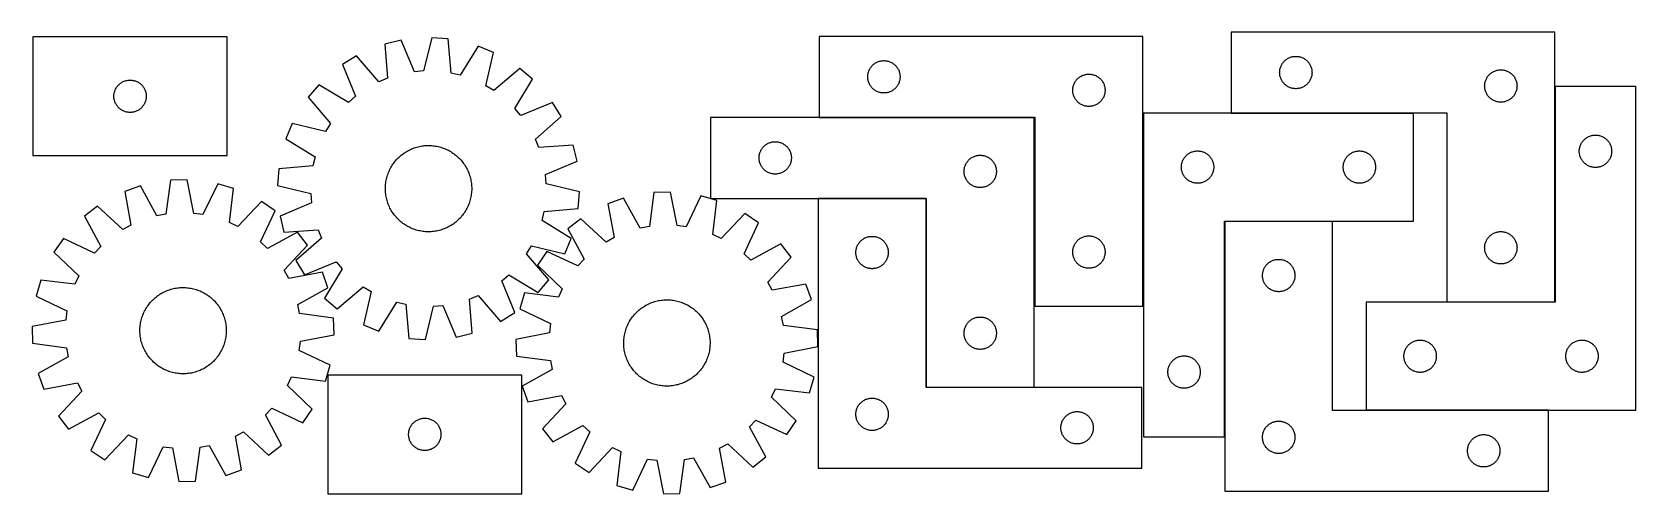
# Model space of a CAD drawing. Header units: millimetres. Extents: x 7 to 1493, y 7 to 435.
import ezdxf

# ---------------------------------------------------------------- set-up
doc = ezdxf.new("R2010")
doc.units = ezdxf.units.MM
doc.layers.add('COMMON', color=5, linetype='CONTINUOUS', true_color=0x0000ff)
doc.layers.add('CUT', color=7, linetype='CONTINUOUS', true_color=0x000000)

msp = doc.modelspace()

# ---------------------------------------------------------------- linework, layer by layer
at = {"layer": 'COMMON'}
for p, q in [((1418.038433, 184.779365), (1418.038433, 384.279408)), ((1117.938432, 359.679364), (1286.849751, 359.679364)), ((736.149103, 355.705048), (935.401965, 355.705048)), ((735.201964, 280.505047), (835.201964, 280.505047)), ((835.301964, 280.405047), (835.301964, 105.605048)), ((1111.949751, 259.079407), (1111.949751, 59.579364)), ((835.401965, 105.505047), (935.401965, 105.505047)), ((1412.049752, 84.179408), (1243.138433, 84.179408))]:
    msp.add_line(p, q, dxfattribs=at)
at = {"layer": 'CUT'}
for p, q in [((1417.938432, 434.779365), (1117.938432, 434.779365)), ((1117.938432, 434.779365), (1117.938432, 359.779365)), ((1417.938432, 184.779365), (1417.938432, 434.779365)), ((187.514095, 430.266913), (7.514095, 430.266913)), ((7.514095, 430.266913), (7.514095, 320.266913)), ((187.514095, 320.266913), (187.514095, 430.266913)), ((348.641994, 427.27942), (333.689685, 423.651884)), ((333.689685, 423.651884), (336.082821, 391.977799)), ((361.029331, 398.029999), (348.641994, 427.27942)), ((377.087435, 429.586519), (369.575611, 398.723154)), ((392.428895, 428.415993), (377.087435, 429.586519)), ((395.171385, 396.770242), (392.428895, 428.415993)), ((420.19505, 421.820049), (403.513578, 394.788527)), ((434.423934, 415.966041), (420.19505, 421.820049)), ((1036.149103, 430.805049), (736.149103, 430.805049)), ((736.149103, 430.805049), (736.149103, 355.805049)), ((1036.149103, 180.805049), (1036.149103, 430.805049)), ((307.349396, 412.667578), (294.249875, 404.597069)), ((294.249875, 404.597069), (306.313713, 375.212744)), ((328.169022, 388.677623), (307.349396, 412.667578)), ((427.253122, 385.021668), (434.423934, 415.966041)), ((783.094824, 400.69327), (783.492469, 401.355492)), ((783.492469, 401.355492), (783.923678, 401.996366)), ((783.923678, 401.996366), (784.387306, 402.614191)), ((784.387306, 402.614191), (784.882124, 403.207331)), ((784.882124, 403.207331), (785.40682, 403.774211)), ((785.40682, 403.774211), (785.960003, 404.31333)), ((785.960003, 404.31333), (786.540205, 404.823256)), ((786.540205, 404.823256), (787.145889, 405.302638)), ((787.145889, 405.302638), (787.775447, 405.750204)), ((787.775447, 405.750204), (788.427211, 406.164769)), ((788.427211, 406.164769), (789.099452, 406.545231)), ((789.099452, 406.545231), (789.790387, 406.890583)), ((789.790387, 406.890583), (790.498184, 407.199909)), ((790.498184, 407.199909), (791.220967, 407.472388)), ((791.220967, 407.472388), (791.956818, 407.707297)), ((791.956818, 407.707297), (792.703787, 407.904015)), ((792.703787, 407.904015), (793.459891, 408.062018)), ((793.459891, 408.062018), (794.223128, 408.180889)), ((794.223128, 408.180889), (794.991471, 408.260312)), ((794.991471, 408.260312), (795.762884, 408.300076)), ((795.762884, 408.300076), (796.535322, 408.300076)), ((796.535322, 408.300076), (797.306735, 408.260312)), ((797.306735, 408.260312), (798.075078, 408.180889)), ((798.075078, 408.180889), (798.838314, 408.062018)), ((798.838314, 408.062018), (799.594419, 407.904015)), ((799.594419, 407.904015), (800.341387, 407.707297)), ((800.341387, 407.707297), (801.077239, 407.472388)), ((801.077239, 407.472388), (801.800021, 407.199909)), ((801.800021, 407.199909), (802.507819, 406.890583)), ((802.507819, 406.890583), (803.198754, 406.545231)), ((803.198754, 406.545231), (803.870995, 406.164769)), ((803.870995, 406.164769), (804.522759, 405.750204)), ((804.522759, 405.750204), (805.152317, 405.302638)), ((805.152317, 405.302638), (805.758001, 404.823256)), ((805.758001, 404.823256), (806.338203, 404.31333)), ((806.338203, 404.31333), (806.891386, 403.774211)), ((806.891386, 403.774211), (807.416082, 403.207331)), ((807.416082, 403.207331), (807.9109, 402.614191)), ((807.9109, 402.614191), (808.374528, 401.996366)), ((808.374528, 401.996366), (808.805736, 401.355492)), ((808.805736, 401.355492), (809.203381, 400.69327)), ((1163.433017, 401.099431), (1163.648902, 401.841087)), ((1163.648902, 401.841087), (1163.90268, 402.570646)), ((1163.90268, 402.570646), (1164.193679, 403.286173)), ((1164.193679, 403.286173), (1164.521126, 403.985771)), ((1164.521126, 403.985771), (1164.884154, 404.667586)), ((1164.884154, 404.667586), (1165.281799, 405.329807)), ((1165.281799, 405.329807), (1165.713007, 405.970681)), ((1165.713007, 405.970681), (1166.176635, 406.588507)), ((1166.176635, 406.588507), (1166.671453, 407.181646)), ((1166.671453, 407.181646), (1167.19615, 407.748527)), ((1167.19615, 407.748527), (1167.749332, 408.287645)), ((1167.749332, 408.287645), (1168.329535, 408.797571)), ((1168.329535, 408.797571), (1168.935218, 409.276953)), ((1168.935218, 409.276953), (1169.564777, 409.72452)), ((1169.564777, 409.72452), (1170.21654, 410.139084)), ((1170.21654, 410.139084), (1170.888781, 410.519547)), ((1170.888781, 410.519547), (1171.579717, 410.864898)), ((1171.579717, 410.864898), (1172.287514, 411.174224)), ((1172.287514, 411.174224), (1173.010297, 411.446703)), ((1173.010297, 411.446703), (1173.746148, 411.681613)), ((1173.746148, 411.681613), (1174.493116, 411.87833)), ((1174.493116, 411.87833), (1175.249221, 412.036334)), ((1175.249221, 412.036334), (1176.012457, 412.155205)), ((1176.012457, 412.155205), (1176.7808, 412.234627)), ((1176.7808, 412.234627), (1177.552214, 412.274392)), ((1177.552214, 412.274392), (1178.324651, 412.274392)), ((1178.324651, 412.274392), (1179.096064, 412.234627)), ((1179.096064, 412.234627), (1179.864408, 412.155205)), ((1179.864408, 412.155205), (1180.627644, 412.036334)), ((1180.627644, 412.036334), (1181.383749, 411.87833)), ((1181.383749, 411.87833), (1182.130717, 411.681613)), ((1182.130717, 411.681613), (1182.866568, 411.446703)), ((1182.866568, 411.446703), (1183.589351, 411.174224)), ((1183.589351, 411.174224), (1184.297148, 410.864898)), ((1184.297148, 410.864898), (1184.988084, 410.519547)), ((1184.988084, 410.519547), (1185.660324, 410.139084)), ((1185.660324, 410.139084), (1186.312088, 409.72452)), ((1186.312088, 409.72452), (1186.941647, 409.276953)), ((1186.941647, 409.276953), (1187.54733, 408.797571)), ((1187.54733, 408.797571), (1188.127532, 408.287645)), ((1188.127532, 408.287645), (1188.680715, 407.748527)), ((1188.680715, 407.748527), (1189.205411, 407.181646)), ((1189.205411, 407.181646), (1189.700229, 406.588507)), ((1189.700229, 406.588507), (1190.163857, 405.970681)), ((1190.163857, 405.970681), (1190.595066, 405.329807)), ((1190.595066, 405.329807), (1190.992711, 404.667586)), ((1190.992711, 404.667586), (1191.355739, 403.985771)), ((1191.355739, 403.985771), (1191.683186, 403.286173)), ((1191.683186, 403.286173), (1191.974185, 402.570646)), ((1191.974185, 402.570646), (1192.227963, 401.841087)), ((1192.227963, 401.841087), (1192.443848, 401.099431)), ((87.324995, 386.275193), (87.905197, 386.785119)), ((87.905197, 386.785119), (88.510881, 387.264501)), ((88.510881, 387.264501), (89.140439, 387.712068)), ((89.140439, 387.712068), (89.792203, 388.126632)), ((89.792203, 388.126632), (90.464444, 388.507095)), ((90.464444, 388.507095), (91.155379, 388.852447)), ((91.155379, 388.852447), (91.863176, 389.161772)), ((91.863176, 389.161772), (92.585959, 389.434251)), ((92.585959, 389.434251), (93.32181, 389.669161)), ((93.32181, 389.669161), (94.068779, 389.865878)), ((94.068779, 389.865878), (94.824883, 390.023882)), ((94.824883, 390.023882), (95.588119, 390.142753)), ((95.588119, 390.142753), (96.356463, 390.222176)), ((96.356463, 390.222176), (97.127876, 390.26194)), ((97.127876, 390.26194), (97.900313, 390.26194)), ((97.900313, 390.26194), (98.671727, 390.222176)), ((98.671727, 390.222176), (99.44007, 390.142753)), ((99.44007, 390.142753), (100.203306, 390.023882)), ((100.203306, 390.023882), (100.959411, 389.865878)), ((100.959411, 389.865878), (101.706379, 389.669161)), ((101.706379, 389.669161), (102.44223, 389.434251)), ((102.44223, 389.434251), (103.165013, 389.161772)), ((103.165013, 389.161772), (103.872811, 388.852447)), ((103.872811, 388.852447), (104.563746, 388.507095)), ((104.563746, 388.507095), (105.235987, 388.126632)), ((105.235987, 388.126632), (105.887751, 387.712068)), ((105.887751, 387.712068), (106.517309, 387.264501)), ((106.517309, 387.264501), (107.122992, 386.785119)), ((107.122992, 386.785119), (107.703195, 386.275193)), ((336.082821, 391.977799), (328.169022, 388.677623)), ((369.575611, 398.723154), (361.029331, 398.029999)), ((403.513578, 394.788527), (395.171385, 396.770242)), ((458.792858, 401.112712), (434.574635, 380.559065)), ((454.134158, 363.934308), (470.516342, 391.148253)), ((470.516342, 391.148253), (458.792858, 401.112712)), ((781.149103, 393.305049), (781.168992, 394.07723)), ((781.168992, 392.532868), (781.149103, 393.305049)), ((781.168992, 394.07723), (781.228605, 394.847364)), ((781.228605, 391.762734), (781.168992, 392.532868)), ((781.228605, 394.847364), (781.327784, 395.613408)), ((781.327784, 390.99669), (781.228605, 391.762734)), ((781.327784, 395.613408), (781.466268, 396.37333)), ((781.466268, 390.236768), (781.327784, 390.99669)), ((781.466268, 396.37333), (781.643687, 397.125116)), ((781.643687, 389.484982), (781.466268, 390.236768)), ((781.643687, 397.125116), (781.859572, 397.866772)), ((781.859572, 388.743327), (781.643687, 389.484982)), ((781.859572, 397.866772), (782.113351, 398.59633)), ((782.113351, 388.013768), (781.859572, 388.743327)), ((782.113351, 398.59633), (782.404349, 399.311858)), ((782.404349, 387.298241), (782.113351, 388.013768)), ((782.404349, 399.311858), (782.731797, 400.011456)), ((782.731797, 386.598642), (782.404349, 387.298241)), ((782.731797, 400.011456), (783.094824, 400.69327)), ((783.094824, 385.916828), (782.731797, 386.598642)), ((809.203381, 400.69327), (809.566409, 400.011456)), ((809.566409, 386.598642), (809.203381, 385.916828)), ((809.566409, 400.011456), (809.893856, 399.311858)), ((809.893856, 387.298241), (809.566409, 386.598642)), ((809.893856, 399.311858), (810.184855, 398.59633)), ((810.184855, 388.013768), (809.893856, 387.298241)), ((810.184855, 398.59633), (810.438634, 397.866772)), ((810.438634, 388.743327), (810.184855, 388.013768)), ((810.438634, 397.866772), (810.654519, 397.125116)), ((810.654519, 389.484982), (810.438634, 388.743327)), ((810.654519, 397.125116), (810.831938, 396.37333)), ((810.831938, 390.236768), (810.654519, 389.484982)), ((810.831938, 396.37333), (810.970421, 395.613408)), ((810.970421, 390.99669), (810.831938, 390.236768)), ((810.970421, 395.613408), (811.069601, 394.847364)), ((811.069601, 391.762734), (810.970421, 390.99669)), ((811.069601, 394.847364), (811.129214, 394.07723)), ((811.129214, 392.532868), (811.069601, 391.762734)), ((811.129214, 394.07723), (811.149103, 393.305049)), ((811.149103, 393.305049), (811.129214, 392.532868)), ((972.113351, 386.09633), (972.404349, 386.811858)), ((972.404349, 386.811858), (972.731797, 387.511456)), ((972.731797, 387.511456), (973.094824, 388.19327)), ((973.094824, 388.19327), (973.492469, 388.855492)), ((973.492469, 388.855492), (973.923678, 389.496366)), ((973.923678, 389.496366), (974.387306, 390.114191)), ((974.387306, 390.114191), (974.882124, 390.707331)), ((974.882124, 390.707331), (975.40682, 391.274211)), ((975.40682, 391.274211), (975.960003, 391.81333)), ((975.960003, 391.81333), (976.540205, 392.323256)), ((976.540205, 392.323256), (977.145889, 392.802638)), ((977.145889, 392.802638), (977.775447, 393.250204)), ((977.775447, 393.250204), (978.427211, 393.664769)), ((978.427211, 393.664769), (979.099452, 394.045231)), ((979.099452, 394.045231), (979.790387, 394.390583)), ((979.790387, 394.390583), (980.498184, 394.699909)), ((980.498184, 394.699909), (981.220967, 394.972388)), ((981.220967, 394.972388), (981.956818, 395.207297)), ((981.956818, 395.207297), (982.703787, 395.404015)), ((982.703787, 395.404015), (983.459891, 395.562018)), ((983.459891, 395.562018), (984.223128, 395.680889)), ((984.223128, 395.680889), (984.991471, 395.760312)), ((984.991471, 395.760312), (985.762884, 395.800076)), ((985.762884, 395.800076), (986.535322, 395.800076)), ((986.535322, 395.800076), (987.306735, 395.760312)), ((987.306735, 395.760312), (988.075078, 395.680889)), ((988.075078, 395.680889), (988.838314, 395.562018)), ((988.838314, 395.562018), (989.594419, 395.404015)), ((989.594419, 395.404015), (990.341387, 395.207297)), ((990.341387, 395.207297), (991.077239, 394.972388)), ((991.077239, 394.972388), (991.800021, 394.699909)), ((991.800021, 394.699909), (992.507819, 394.390583)), ((992.507819, 394.390583), (993.198754, 394.045231)), ((993.198754, 394.045231), (993.870995, 393.664769)), ((993.870995, 393.664769), (994.522759, 393.250204)), ((994.522759, 393.250204), (995.152317, 392.802638)), ((995.152317, 392.802638), (995.758001, 392.323256)), ((995.758001, 392.323256), (996.338203, 391.81333)), ((996.338203, 391.81333), (996.891386, 391.274211)), ((996.891386, 391.274211), (997.416082, 390.707331)), ((997.416082, 390.707331), (997.9109, 390.114191)), ((997.9109, 390.114191), (998.374528, 389.496366)), ((998.374528, 389.496366), (998.805736, 388.855492)), ((998.805736, 388.855492), (999.203381, 388.19327)), ((999.203381, 388.19327), (999.566409, 387.511456)), ((999.566409, 387.511456), (999.893856, 386.811858)), ((999.893856, 386.811858), (1000.184855, 386.09633)), ((1162.938432, 397.279365), (1162.958321, 398.051546)), ((1162.958321, 396.507183), (1162.938432, 397.279365)), ((1162.958321, 398.051546), (1163.017934, 398.821679)), ((1163.017934, 395.73705), (1162.958321, 396.507183)), ((1163.017934, 398.821679), (1163.117114, 399.587723)), ((1163.117114, 394.971006), (1163.017934, 395.73705)), ((1163.117114, 399.587723), (1163.255597, 400.347646)), ((1163.255597, 394.211084), (1163.117114, 394.971006)), ((1163.255597, 400.347646), (1163.433017, 401.099431)), ((1163.433017, 393.459298), (1163.255597, 394.211084)), ((1163.648902, 392.717642), (1163.433017, 393.459298)), ((1163.90268, 391.988083), (1163.648902, 392.717642)), ((1164.193679, 391.272556), (1163.90268, 391.988083)), ((1164.521126, 390.572958), (1164.193679, 391.272556)), ((1164.884154, 389.891144), (1164.521126, 390.572958)), ((1165.281799, 389.228922), (1164.884154, 389.891144)), ((1165.713007, 388.588048), (1165.281799, 389.228922)), ((1166.176635, 387.970222), (1165.713007, 388.588048)), ((1166.671453, 387.377083), (1166.176635, 387.970222)), ((1167.19615, 386.810202), (1166.671453, 387.377083)), ((1167.749332, 386.271084), (1167.19615, 386.810202)), ((1188.680715, 386.810202), (1188.127532, 386.271084)), ((1189.205411, 387.377083), (1188.680715, 386.810202)), ((1189.700229, 387.970222), (1189.205411, 387.377083)), ((1190.163857, 388.588048), (1189.700229, 387.970222)), ((1190.595066, 389.228922), (1190.163857, 388.588048)), ((1190.992711, 389.891144), (1190.595066, 389.228922)), ((1191.355739, 390.572958), (1190.992711, 389.891144)), ((1191.683186, 391.272556), (1191.355739, 390.572958)), ((1191.974185, 391.988083), (1191.683186, 391.272556)), ((1192.227963, 392.717642), (1191.974185, 391.988083)), ((1192.443848, 393.459298), (1192.227963, 392.717642)), ((1192.443848, 401.099431), (1192.621268, 400.347646)), ((1192.621268, 394.211084), (1192.443848, 393.459298)), ((1192.621268, 400.347646), (1192.759751, 399.587723)), ((1192.759751, 394.971006), (1192.621268, 394.211084)), ((1192.759751, 399.587723), (1192.858931, 398.821679)), ((1192.858931, 395.73705), (1192.759751, 394.971006)), ((1192.858931, 398.821679), (1192.918544, 398.051546)), ((1192.918544, 396.507183), (1192.858931, 395.73705)), ((1192.918544, 398.051546), (1192.938432, 397.279365)), ((1192.938432, 397.279365), (1192.918544, 396.507183)), ((1353.017934, 386.321679), (1353.117114, 387.087723)), ((1353.117114, 387.087723), (1353.255597, 387.847646)), ((1353.255597, 387.847646), (1353.433017, 388.599431)), ((1353.433017, 388.599431), (1353.648902, 389.341087)), ((1353.648902, 389.341087), (1353.90268, 390.070646)), ((1353.90268, 390.070646), (1354.193679, 390.786173)), ((1354.193679, 390.786173), (1354.521126, 391.485771)), ((1354.521126, 391.485771), (1354.884154, 392.167586)), ((1354.884154, 392.167586), (1355.281799, 392.829807)), ((1355.281799, 392.829807), (1355.713007, 393.470681)), ((1355.713007, 393.470681), (1356.176635, 394.088507)), ((1356.176635, 394.088507), (1356.671453, 394.681646)), ((1356.671453, 394.681646), (1357.19615, 395.248527)), ((1357.19615, 395.248527), (1357.749332, 395.787645)), ((1357.749332, 395.787645), (1358.329535, 396.297571)), ((1358.329535, 396.297571), (1358.935218, 396.776953)), ((1358.935218, 396.776953), (1359.564777, 397.22452)), ((1359.564777, 397.22452), (1360.21654, 397.639084)), ((1360.21654, 397.639084), (1360.888781, 398.019547)), ((1360.888781, 398.019547), (1361.579717, 398.364898)), ((1361.579717, 398.364898), (1362.287514, 398.674224)), ((1362.287514, 398.674224), (1363.010297, 398.946703)), ((1363.010297, 398.946703), (1363.746148, 399.181613)), ((1363.746148, 399.181613), (1364.493116, 399.37833)), ((1364.493116, 399.37833), (1365.249221, 399.536334)), ((1365.249221, 399.536334), (1366.012457, 399.655205)), ((1366.012457, 399.655205), (1366.7808, 399.734627)), ((1366.7808, 399.734627), (1367.552214, 399.774392)), ((1367.552214, 399.774392), (1368.324651, 399.774392)), ((1368.324651, 399.774392), (1369.096064, 399.734627)), ((1369.096064, 399.734627), (1369.864408, 399.655205)), ((1369.864408, 399.655205), (1370.627644, 399.536334)), ((1370.627644, 399.536334), (1371.383749, 399.37833)), ((1371.383749, 399.37833), (1372.130717, 399.181613)), ((1372.130717, 399.181613), (1372.866568, 398.946703)), ((1372.866568, 398.946703), (1373.589351, 398.674224)), ((1373.589351, 398.674224), (1374.297148, 398.364898)), ((1374.297148, 398.364898), (1374.988084, 398.019547)), ((1374.988084, 398.019547), (1375.660324, 397.639084)), ((1375.660324, 397.639084), (1376.312088, 397.22452)), ((1376.312088, 397.22452), (1376.941647, 396.776953)), ((1376.941647, 396.776953), (1377.54733, 396.297571)), ((1377.54733, 396.297571), (1378.127532, 395.787645)), ((1378.127532, 395.787645), (1378.680715, 395.248527)), ((1378.680715, 395.248527), (1379.205411, 394.681646)), ((1379.205411, 394.681646), (1379.700229, 394.088507)), ((1379.700229, 394.088507), (1380.163857, 393.470681)), ((1380.163857, 393.470681), (1380.595066, 392.829807)), ((1380.595066, 392.829807), (1380.992711, 392.167586)), ((1380.992711, 392.167586), (1381.355739, 391.485771)), ((1381.355739, 391.485771), (1381.683186, 390.786173)), ((1381.683186, 390.786173), (1381.974185, 390.070646)), ((1381.974185, 390.070646), (1382.227963, 389.341087)), ((1382.227963, 389.341087), (1382.443848, 388.599431)), ((1382.443848, 388.599431), (1382.621268, 387.847646)), ((1382.621268, 387.847646), (1382.759751, 387.087723)), ((1382.759751, 387.087723), (1382.858931, 386.321679)), ((82.514095, 375.266913), (82.533983, 376.039094)), ((82.533983, 374.494731), (82.514095, 375.266913)), ((82.533983, 376.039094), (82.593597, 376.809228)), ((82.593597, 373.724598), (82.533983, 374.494731)), ((82.593597, 376.809228), (82.692776, 377.575271)), ((82.692776, 372.958554), (82.593597, 373.724598)), ((82.692776, 377.575271), (82.831259, 378.335194)), ((82.831259, 372.198632), (82.692776, 372.958554)), ((82.831259, 378.335194), (83.008679, 379.086979)), ((83.008679, 371.446846), (82.831259, 372.198632)), ((83.008679, 379.086979), (83.224564, 379.828635)), ((83.224564, 379.828635), (83.478342, 380.558194)), ((83.478342, 380.558194), (83.769341, 381.273721)), ((83.769341, 381.273721), (84.096788, 381.97332)), ((84.096788, 381.97332), (84.459816, 382.655134)), ((84.459816, 382.655134), (84.857461, 383.317356)), ((84.857461, 383.317356), (85.28867, 383.958229)), ((85.28867, 383.958229), (85.752298, 384.576055)), ((85.752298, 384.576055), (86.247116, 385.169194)), ((86.247116, 385.169194), (86.771812, 385.736075)), ((86.771812, 385.736075), (87.324995, 386.275193)), ((107.703195, 386.275193), (108.256378, 385.736075)), ((108.256378, 385.736075), (108.781074, 385.169194)), ((108.781074, 385.169194), (109.275892, 384.576055)), ((109.275892, 384.576055), (109.73952, 383.958229)), ((109.73952, 383.958229), (110.170728, 383.317356)), ((110.170728, 383.317356), (110.568373, 382.655134)), ((110.568373, 382.655134), (110.931401, 381.97332)), ((110.931401, 381.97332), (111.258848, 381.273721)), ((111.258848, 381.273721), (111.549847, 380.558194)), ((111.549847, 380.558194), (111.803625, 379.828635)), ((111.803625, 379.828635), (112.019511, 379.086979)), ((112.019511, 379.086979), (112.19693, 378.335194)), ((112.19693, 372.198632), (112.019511, 371.446846)), ((112.19693, 378.335194), (112.335413, 377.575271)), ((112.335413, 372.958554), (112.19693, 372.198632)), ((112.335413, 377.575271), (112.434593, 376.809228)), ((112.434593, 373.724598), (112.335413, 372.958554)), ((112.434593, 376.809228), (112.494206, 376.039094)), ((112.494206, 374.494731), (112.434593, 373.724598)), ((112.494206, 376.039094), (112.514095, 375.266913)), ((112.514095, 375.266913), (112.494206, 374.494731)), ((272.593109, 386.010776), (262.628649, 374.287292)), ((262.628649, 374.287292), (283.182296, 350.069068)), ((299.807054, 369.628592), (272.593109, 386.010776)), ((306.313713, 375.212744), (299.807054, 369.628592)), ((434.574635, 380.559065), (427.253122, 385.021668)), ((783.492469, 385.254606), (783.094824, 385.916828)), ((783.923678, 384.613733), (783.492469, 385.254606)), ((784.387306, 383.995907), (783.923678, 384.613733)), ((784.882124, 383.402767), (784.387306, 383.995907)), ((785.40682, 382.835887), (784.882124, 383.402767)), ((785.960003, 382.296769), (785.40682, 382.835887)), ((786.540205, 381.786842), (785.960003, 382.296769)), ((787.145889, 381.30746), (786.540205, 381.786842)), ((787.775447, 380.859894), (787.145889, 381.30746)), ((788.427211, 380.44533), (787.775447, 380.859894)), ((789.099452, 380.064867), (788.427211, 380.44533)), ((789.790387, 379.719515), (789.099452, 380.064867)), ((790.498184, 379.41019), (789.790387, 379.719515)), ((791.220967, 379.137711), (790.498184, 379.41019)), ((791.956818, 378.902801), (791.220967, 379.137711)), ((792.703787, 378.706084), (791.956818, 378.902801)), ((793.459891, 378.54808), (792.703787, 378.706084)), ((794.223128, 378.429209), (793.459891, 378.54808)), ((794.991471, 378.349786), (794.223128, 378.429209)), ((795.762884, 378.310022), (794.991471, 378.349786)), ((796.535322, 378.310022), (795.762884, 378.310022)), ((797.306735, 378.349786), (796.535322, 378.310022)), ((798.075078, 378.429209), (797.306735, 378.349786)), ((798.838314, 378.54808), (798.075078, 378.429209)), ((799.594419, 378.706084), (798.838314, 378.54808)), ((800.341387, 378.902801), (799.594419, 378.706084)), ((801.077239, 379.137711), (800.341387, 378.902801)), ((801.800021, 379.41019), (801.077239, 379.137711)), ((802.507819, 379.719515), (801.800021, 379.41019)), ((803.198754, 380.064867), (802.507819, 379.719515)), ((803.870995, 380.44533), (803.198754, 380.064867)), ((804.522759, 380.859894), (803.870995, 380.44533)), ((805.152317, 381.30746), (804.522759, 380.859894)), ((805.758001, 381.786842), (805.152317, 381.30746)), ((806.338203, 382.296769), (805.758001, 381.786842)), ((806.891386, 382.835887), (806.338203, 382.296769)), ((807.416082, 383.402767), (806.891386, 382.835887)), ((807.9109, 383.995907), (807.416082, 383.402767)), ((808.374528, 384.613733), (807.9109, 383.995907)), ((808.805736, 385.254606), (808.374528, 384.613733)), ((809.203381, 385.916828), (808.805736, 385.254606)), ((971.149103, 380.805049), (971.168992, 381.57723)), ((971.168992, 380.032868), (971.149103, 380.805049)), ((971.168992, 381.57723), (971.228605, 382.347364)), ((971.228605, 379.262734), (971.168992, 380.032868)), ((971.228605, 382.347364), (971.327784, 383.113408)), ((971.327784, 378.49669), (971.228605, 379.262734)), ((971.327784, 383.113408), (971.466268, 383.87333)), ((971.466268, 377.736768), (971.327784, 378.49669)), ((971.466268, 383.87333), (971.643687, 384.625116)), ((971.643687, 376.984982), (971.466268, 377.736768)), ((971.643687, 384.625116), (971.859572, 385.366772)), ((971.859572, 376.243327), (971.643687, 376.984982)), ((971.859572, 385.366772), (972.113351, 386.09633)), ((972.113351, 375.513768), (971.859572, 376.243327)), ((972.404349, 374.798241), (972.113351, 375.513768)), ((972.731797, 374.098642), (972.404349, 374.798241)), ((973.094824, 373.416828), (972.731797, 374.098642)), ((973.492469, 372.754606), (973.094824, 373.416828)), ((973.923678, 372.113733), (973.492469, 372.754606)), ((974.387306, 371.495907), (973.923678, 372.113733)), ((998.374528, 372.113733), (997.9109, 371.495907)), ((998.805736, 372.754606), (998.374528, 372.113733)), ((999.203381, 373.416828), (998.805736, 372.754606)), ((999.566409, 374.098642), (999.203381, 373.416828)), ((999.893856, 374.798241), (999.566409, 374.098642)), ((1000.184855, 375.513768), (999.893856, 374.798241)), ((1000.184855, 386.09633), (1000.438634, 385.366772)), ((1000.438634, 376.243327), (1000.184855, 375.513768)), ((1000.438634, 385.366772), (1000.654519, 384.625116)), ((1000.654519, 376.984982), (1000.438634, 376.243327)), ((1000.654519, 384.625116), (1000.831938, 383.87333)), ((1000.831938, 377.736768), (1000.654519, 376.984982)), ((1000.831938, 383.87333), (1000.970421, 383.113408)), ((1000.970421, 378.49669), (1000.831938, 377.736768)), ((1000.970421, 383.113408), (1001.069601, 382.347364)), ((1001.069601, 379.262734), (1000.970421, 378.49669)), ((1001.069601, 382.347364), (1001.129214, 381.57723)), ((1001.129214, 380.032868), (1001.069601, 379.262734)), ((1001.129214, 381.57723), (1001.149103, 380.805049)), ((1001.149103, 380.805049), (1001.129214, 380.032868)), ((1168.329535, 385.761158), (1167.749332, 386.271084)), ((1168.935218, 385.281776), (1168.329535, 385.761158)), ((1169.564777, 384.834209), (1168.935218, 385.281776)), ((1170.21654, 384.419645), (1169.564777, 384.834209)), ((1170.888781, 384.039183), (1170.21654, 384.419645)), ((1171.579717, 383.693831), (1170.888781, 384.039183)), ((1172.287514, 383.384505), (1171.579717, 383.693831)), ((1173.010297, 383.112026), (1172.287514, 383.384505)), ((1173.746148, 382.877116), (1173.010297, 383.112026)), ((1174.493116, 382.680399), (1173.746148, 382.877116)), ((1175.249221, 382.522395), (1174.493116, 382.680399)), ((1176.012457, 382.403524), (1175.249221, 382.522395)), ((1176.7808, 382.324102), (1176.012457, 382.403524)), ((1177.552214, 382.284338), (1176.7808, 382.324102)), ((1178.324651, 382.284338), (1177.552214, 382.284338)), ((1179.096064, 382.324102), (1178.324651, 382.284338)), ((1179.864408, 382.403524), (1179.096064, 382.324102)), ((1180.627644, 382.522395), (1179.864408, 382.403524)), ((1181.383749, 382.680399), (1180.627644, 382.522395)), ((1182.130717, 382.877116), (1181.383749, 382.680399)), ((1182.866568, 383.112026), (1182.130717, 382.877116)), ((1183.589351, 383.384505), (1182.866568, 383.112026)), ((1184.297148, 383.693831), (1183.589351, 383.384505)), ((1184.988084, 384.039183), (1184.297148, 383.693831)), ((1185.660324, 384.419645), (1184.988084, 384.039183)), ((1186.312088, 384.834209), (1185.660324, 384.419645)), ((1186.941647, 385.281776), (1186.312088, 384.834209)), ((1187.54733, 385.761158), (1186.941647, 385.281776)), ((1188.127532, 386.271084), (1187.54733, 385.761158)), ((1352.938432, 384.779365), (1352.958321, 385.551546)), ((1352.958321, 384.007183), (1352.938432, 384.779365)), ((1352.958321, 385.551546), (1353.017934, 386.321679)), ((1353.017934, 383.23705), (1352.958321, 384.007183)), ((1353.117114, 382.471006), (1353.017934, 383.23705)), ((1353.255597, 381.711084), (1353.117114, 382.471006)), ((1353.433017, 380.959298), (1353.255597, 381.711084)), ((1353.648902, 380.217642), (1353.433017, 380.959298)), ((1353.90268, 379.488083), (1353.648902, 380.217642)), ((1354.193679, 378.772556), (1353.90268, 379.488083)), ((1354.521126, 378.072958), (1354.193679, 378.772556)), ((1354.884154, 377.391144), (1354.521126, 378.072958)), ((1355.281799, 376.728922), (1354.884154, 377.391144)), ((1355.713007, 376.088048), (1355.281799, 376.728922)), ((1356.176635, 375.470222), (1355.713007, 376.088048)), ((1356.671453, 374.877083), (1356.176635, 375.470222)), ((1357.19615, 374.310202), (1356.671453, 374.877083)), ((1357.749332, 373.771084), (1357.19615, 374.310202)), ((1358.329535, 373.261158), (1357.749332, 373.771084)), ((1358.935218, 372.781776), (1358.329535, 373.261158)), ((1359.564777, 372.334209), (1358.935218, 372.781776)), ((1360.21654, 371.919645), (1359.564777, 372.334209)), ((1360.888781, 371.539183), (1360.21654, 371.919645)), ((1375.660324, 371.919645), (1374.988084, 371.539183)), ((1376.312088, 372.334209), (1375.660324, 371.919645)), ((1376.941647, 372.781776), (1376.312088, 372.334209)), ((1377.54733, 373.261158), (1376.941647, 372.781776)), ((1378.127532, 373.771084), (1377.54733, 373.261158)), ((1378.680715, 374.310202), (1378.127532, 373.771084)), ((1379.205411, 374.877083), (1378.680715, 374.310202)), ((1379.700229, 375.470222), (1379.205411, 374.877083)), ((1380.163857, 376.088048), (1379.700229, 375.470222)), ((1380.595066, 376.728922), (1380.163857, 376.088048)), ((1380.992711, 377.391144), (1380.595066, 376.728922)), ((1381.355739, 378.072958), (1380.992711, 377.391144)), ((1381.683186, 378.772556), (1381.355739, 378.072958)), ((1381.974185, 379.488083), (1381.683186, 378.772556)), ((1382.227963, 380.217642), (1381.974185, 379.488083)), ((1382.443848, 380.959298), (1382.227963, 380.217642)), ((1382.621268, 381.711084), (1382.443848, 380.959298)), ((1382.759751, 382.471006), (1382.621268, 381.711084)), ((1382.858931, 383.23705), (1382.759751, 382.471006)), ((1382.858931, 386.321679), (1382.918544, 385.551546)), ((1382.918544, 384.007183), (1382.858931, 383.23705)), ((1382.918544, 385.551546), (1382.938432, 384.779365)), ((1382.938432, 384.779365), (1382.918544, 384.007183)), ((1493.138433, 384.279408), (1418.138433, 384.279408)), ((1418.138433, 384.279408), (1418.138433, 184.279408)), ((1493.138433, 84.279408), (1493.138433, 384.279408)), ((83.224564, 370.70519), (83.008679, 371.446846)), ((83.478342, 369.975631), (83.224564, 370.70519)), ((83.769341, 369.260104), (83.478342, 369.975631)), ((84.096788, 368.560506), (83.769341, 369.260104)), ((84.459816, 367.878692), (84.096788, 368.560506)), ((84.857461, 367.21647), (84.459816, 367.878692)), ((85.28867, 366.575596), (84.857461, 367.21647)), ((85.752298, 365.95777), (85.28867, 366.575596)), ((86.247116, 365.364631), (85.752298, 365.95777)), ((86.771812, 364.79775), (86.247116, 365.364631)), ((87.324995, 364.258632), (86.771812, 364.79775)), ((87.905197, 363.748706), (87.324995, 364.258632)), ((88.510881, 363.269324), (87.905197, 363.748706)), ((89.140439, 362.821757), (88.510881, 363.269324)), ((89.792203, 362.407193), (89.140439, 362.821757)), ((90.464444, 362.026731), (89.792203, 362.407193)), ((91.155379, 361.681379), (90.464444, 362.026731)), ((91.863176, 361.372053), (91.155379, 361.681379)), ((92.585959, 361.099574), (91.863176, 361.372053)), ((93.32181, 360.864665), (92.585959, 361.099574)), ((94.068779, 360.667947), (93.32181, 360.864665)), ((94.824883, 360.509943), (94.068779, 360.667947)), ((95.588119, 360.391073), (94.824883, 360.509943)), ((96.356463, 360.31165), (95.588119, 360.391073)), ((97.127876, 360.271886), (96.356463, 360.31165)), ((97.900313, 360.271886), (97.127876, 360.271886)), ((98.671727, 360.31165), (97.900313, 360.271886)), ((99.44007, 360.391073), (98.671727, 360.31165)), ((100.203306, 360.509943), (99.44007, 360.391073)), ((100.959411, 360.667947), (100.203306, 360.509943)), ((101.706379, 360.864665), (100.959411, 360.667947)), ((102.44223, 361.099574), (101.706379, 360.864665)), ((103.165013, 361.372053), (102.44223, 361.099574)), ((103.872811, 361.681379), (103.165013, 361.372053)), ((104.563746, 362.026731), (103.872811, 361.681379)), ((105.235987, 362.407193), (104.563746, 362.026731)), ((105.887751, 362.821757), (105.235987, 362.407193)), ((106.517309, 363.269324), (105.887751, 362.821757)), ((107.122992, 363.748706), (106.517309, 363.269324)), ((107.703195, 364.258632), (107.122992, 363.748706)), ((108.256378, 364.79775), (107.703195, 364.258632)), ((108.781074, 365.364631), (108.256378, 364.79775)), ((109.275892, 365.95777), (108.781074, 365.364631)), ((109.73952, 366.575596), (109.275892, 365.95777)), ((110.170728, 367.21647), (109.73952, 366.575596)), ((110.568373, 367.878692), (110.170728, 367.21647)), ((110.931401, 368.560506), (110.568373, 367.878692)), ((111.258848, 369.260104), (110.931401, 368.560506)), ((111.549847, 369.975631), (111.258848, 369.260104)), ((111.803625, 370.70519), (111.549847, 369.975631)), ((112.019511, 371.446846), (111.803625, 370.70519)), ((459.71831, 357.427648), (454.134158, 363.934308)), ((489.102635, 369.491486), (459.71831, 357.427648)), ((497.173144, 356.391966), (489.102635, 369.491486)), ((974.882124, 370.902767), (974.387306, 371.495907)), ((975.40682, 370.335887), (974.882124, 370.902767)), ((975.960003, 369.796769), (975.40682, 370.335887)), ((976.540205, 369.286842), (975.960003, 369.796769)), ((977.145889, 368.80746), (976.540205, 369.286842)), ((977.775447, 368.359894), (977.145889, 368.80746)), ((978.427211, 367.94533), (977.775447, 368.359894)), ((979.099452, 367.564867), (978.427211, 367.94533)), ((979.790387, 367.219515), (979.099452, 367.564867)), ((980.498184, 366.91019), (979.790387, 367.219515)), ((981.220967, 366.637711), (980.498184, 366.91019)), ((981.956818, 366.402801), (981.220967, 366.637711)), ((982.703787, 366.206084), (981.956818, 366.402801)), ((983.459891, 366.04808), (982.703787, 366.206084)), ((984.223128, 365.929209), (983.459891, 366.04808)), ((984.991471, 365.849786), (984.223128, 365.929209)), ((985.762884, 365.810022), (984.991471, 365.849786)), ((986.535322, 365.810022), (985.762884, 365.810022)), ((987.306735, 365.849786), (986.535322, 365.810022)), ((988.075078, 365.929209), (987.306735, 365.849786)), ((988.838314, 366.04808), (988.075078, 365.929209)), ((989.594419, 366.206084), (988.838314, 366.04808)), ((990.341387, 366.402801), (989.594419, 366.206084)), ((991.077239, 366.637711), (990.341387, 366.402801)), ((991.800021, 366.91019), (991.077239, 366.637711)), ((992.507819, 367.219515), (991.800021, 366.91019)), ((993.198754, 367.564867), (992.507819, 367.219515)), ((993.870995, 367.94533), (993.198754, 367.564867)), ((994.522759, 368.359894), (993.870995, 367.94533)), ((995.152317, 368.80746), (994.522759, 368.359894)), ((995.758001, 369.286842), (995.152317, 368.80746)), ((996.338203, 369.796769), (995.758001, 369.286842)), ((996.891386, 370.335887), (996.338203, 369.796769)), ((997.416082, 370.902767), (996.891386, 370.335887)), ((997.9109, 371.495907), (997.416082, 370.902767)), ((1036.849751, 359.579364), (1036.849751, 59.579364)), ((1286.849751, 359.579364), (1036.849751, 359.579364)), ((1117.938432, 359.779365), (1317.938432, 359.779365)), ((1286.849751, 259.579364), (1286.849751, 359.579364)), ((1317.938432, 359.779365), (1317.938432, 184.779365)), ((1361.579717, 371.193831), (1360.888781, 371.539183)), ((1362.287514, 370.884505), (1361.579717, 371.193831)), ((1363.010297, 370.612026), (1362.287514, 370.884505)), ((1363.746148, 370.377116), (1363.010297, 370.612026)), ((1364.493116, 370.180399), (1363.746148, 370.377116)), ((1365.249221, 370.022395), (1364.493116, 370.180399)), ((1366.012457, 369.903524), (1365.249221, 370.022395)), ((1366.7808, 369.824102), (1366.012457, 369.903524)), ((1367.552214, 369.784338), (1366.7808, 369.824102)), ((1368.324651, 369.784338), (1367.552214, 369.784338)), ((1369.096064, 369.824102), (1368.324651, 369.784338)), ((1369.864408, 369.903524), (1369.096064, 369.824102)), ((1370.627644, 370.022395), (1369.864408, 369.903524)), ((1371.383749, 370.180399), (1370.627644, 370.022395)), ((1372.130717, 370.377116), (1371.383749, 370.180399)), ((1372.866568, 370.612026), (1372.130717, 370.377116)), ((1373.589351, 370.884505), (1372.866568, 370.612026)), ((1374.297148, 371.193831), (1373.589351, 370.884505)), ((1374.988084, 371.539183), (1374.297148, 371.193831)), ((247.775321, 349.918368), (241.921312, 335.689484)), ((278.719693, 342.747556), (247.775321, 349.918368)), ((283.182296, 350.069068), (278.719693, 342.747556)), ((473.18319, 335.57234), (497.173144, 356.391966)), ((935.401965, 355.605048), (635.401965, 355.605048)), ((635.401965, 355.605048), (635.401965, 280.605048)), ((736.149103, 355.805049), (936.149103, 355.805049)), ((935.401965, 105.605048), (935.401965, 355.605048)), ((936.149103, 355.805049), (936.149103, 180.805049)), ((241.921312, 335.689484), (268.952835, 319.008011)), ((359.601944, 326.888871), (360.779819, 327.326612)), ((360.779819, 327.326612), (361.970862, 327.727139)), ((361.970862, 327.727139), (363.173899, 328.090057)), ((363.173899, 328.090057), (364.387742, 328.415007)), ((364.387742, 328.415007), (365.611193, 328.70167)), ((365.611193, 328.70167), (366.843044, 328.949761)), ((366.843044, 328.949761), (368.08208, 329.159037)), ((368.08208, 329.159037), (369.327078, 329.32929)), ((369.327078, 329.32929), (370.57681, 329.460353)), ((370.57681, 329.460353), (371.830042, 329.552096)), ((371.830042, 329.552096), (373.085537, 329.604429)), ((373.085537, 329.604429), (374.342056, 329.6173)), ((374.342056, 329.6173), (375.59836, 329.590697)), ((375.59836, 329.590697), (376.853208, 329.524645)), ((376.853208, 329.524645), (378.105363, 329.41921)), ((378.105363, 329.41921), (379.353587, 329.274496)), ((379.353587, 329.274496), (380.59665, 329.090646)), ((380.59665, 329.090646), (381.833325, 328.867841)), ((381.833325, 328.867841), (383.062391, 328.606301)), ((383.062391, 328.606301), (384.282636, 328.306284)), ((384.282636, 328.306284), (385.492854, 327.968086)), ((385.492854, 327.968086), (386.691853, 327.592041)), ((386.691853, 327.592041), (387.878448, 327.178521)), ((387.878448, 327.178521), (389.051468, 326.727932)), ((476.483365, 327.658541), (473.18319, 335.57234)), ((508.15745, 330.051676), (476.483365, 327.658541)), ((511.784986, 315.099368), (508.15745, 330.051676)), ((683.17654, 326.796365), (683.640168, 327.41419)), ((683.640168, 327.41419), (684.134986, 328.00733)), ((684.134986, 328.00733), (684.659683, 328.57421)), ((684.659683, 328.57421), (685.212865, 329.113329)), ((685.212865, 329.113329), (685.793068, 329.623255)), ((685.793068, 329.623255), (686.398751, 330.102637)), ((686.398751, 330.102637), (687.02831, 330.550203)), ((687.02831, 330.550203), (687.680073, 330.964768)), ((687.680073, 330.964768), (688.352314, 331.34523)), ((688.352314, 331.34523), (689.04325, 331.690582)), ((689.04325, 331.690582), (689.751047, 331.999908)), ((689.751047, 331.999908), (690.47383, 332.272387)), ((690.47383, 332.272387), (691.209681, 332.507296)), ((691.209681, 332.507296), (691.956649, 332.704014)), ((691.956649, 332.704014), (692.712754, 332.862017)), ((692.712754, 332.862017), (693.47599, 332.980888)), ((693.47599, 332.980888), (694.244334, 333.060311)), ((694.244334, 333.060311), (695.015747, 333.100075)), ((695.015747, 333.100075), (695.788184, 333.100075)), ((695.788184, 333.100075), (696.559597, 333.060311)), ((696.559597, 333.060311), (697.327941, 332.980888)), ((697.327941, 332.980888), (698.091177, 332.862017)), ((698.091177, 332.862017), (698.847282, 332.704014)), ((698.847282, 332.704014), (699.59425, 332.507296)), ((699.59425, 332.507296), (700.330101, 332.272387)), ((700.330101, 332.272387), (701.052884, 331.999908)), ((701.052884, 331.999908), (701.760681, 331.690582)), ((701.760681, 331.690582), (702.451617, 331.34523)), ((702.451617, 331.34523), (703.123857, 330.964768)), ((703.123857, 330.964768), (703.775621, 330.550203)), ((703.775621, 330.550203), (704.40518, 330.102637)), ((704.40518, 330.102637), (705.010863, 329.623255)), ((705.010863, 329.623255), (705.591066, 329.113329)), ((705.591066, 329.113329), (706.144248, 328.57421)), ((706.144248, 328.57421), (706.668944, 328.00733)), ((706.668944, 328.00733), (707.163763, 327.41419)), ((707.163763, 327.41419), (707.627391, 326.796365)), ((1440.881464, 326.96862), (1441.039468, 327.724725)), ((1441.039468, 327.724725), (1441.236185, 328.471693)), ((1441.236185, 328.471693), (1441.471095, 329.207544)), ((1441.471095, 329.207544), (1441.743574, 329.930327)), ((1441.743574, 329.930327), (1442.052899, 330.638124)), ((1442.052899, 330.638124), (1442.398251, 331.32906)), ((1442.398251, 331.32906), (1442.778714, 332.0013)), ((1442.778714, 332.0013), (1443.193278, 332.653064)), ((1443.193278, 332.653064), (1443.640845, 333.282623)), ((1443.640845, 333.282623), (1444.120227, 333.888306)), ((1444.120227, 333.888306), (1444.630153, 334.468509)), ((1444.630153, 334.468509), (1445.169271, 335.021691)), ((1445.169271, 335.021691), (1445.736152, 335.546387)), ((1445.736152, 335.546387), (1446.329291, 336.041206)), ((1446.329291, 336.041206), (1446.947117, 336.504834)), ((1446.947117, 336.504834), (1447.58799, 336.936042)), ((1447.58799, 336.936042), (1448.250212, 337.333687)), ((1448.250212, 337.333687), (1448.932026, 337.696715)), ((1448.932026, 337.696715), (1449.631625, 338.024162)), ((1449.631625, 338.024162), (1450.347152, 338.315161)), ((1450.347152, 338.315161), (1451.076711, 338.568939)), ((1451.076711, 338.568939), (1451.818367, 338.784824)), ((1451.818367, 338.784824), (1452.570152, 338.962244)), ((1452.570152, 338.962244), (1453.330075, 339.100727)), ((1453.330075, 339.100727), (1454.096118, 339.199907)), ((1454.096118, 339.199907), (1454.866252, 339.25952)), ((1454.866252, 339.25952), (1455.638433, 339.279408)), ((1455.638433, 339.279408), (1456.410615, 339.25952)), ((1456.410615, 339.25952), (1457.180748, 339.199907)), ((1457.180748, 339.199907), (1457.946792, 339.100727)), ((1457.946792, 339.100727), (1458.706714, 338.962244)), ((1458.706714, 338.962244), (1459.4585, 338.784824)), ((1459.4585, 338.784824), (1460.200156, 338.568939)), ((1460.200156, 338.568939), (1460.929715, 338.315161)), ((1460.929715, 338.315161), (1461.645242, 338.024162)), ((1461.645242, 338.024162), (1462.34484, 337.696715)), ((1462.34484, 337.696715), (1463.026654, 337.333687)), ((1463.026654, 337.333687), (1463.688876, 336.936042)), ((1463.688876, 336.936042), (1464.32975, 336.504834)), ((1464.32975, 336.504834), (1464.947576, 336.041206)), ((1464.947576, 336.041206), (1465.540715, 335.546387)), ((1465.540715, 335.546387), (1466.107596, 335.021691)), ((1466.107596, 335.021691), (1466.646714, 334.468509)), ((1466.646714, 334.468509), (1467.15664, 333.888306)), ((1467.15664, 333.888306), (1467.636022, 333.282623)), ((1467.636022, 333.282623), (1468.083589, 332.653064)), ((1468.083589, 332.653064), (1468.498153, 332.0013)), ((1468.498153, 332.0013), (1468.878615, 331.32906)), ((1468.878615, 331.32906), (1469.223967, 330.638124)), ((1469.223967, 330.638124), (1469.533293, 329.930327)), ((1469.533293, 329.930327), (1469.805772, 329.207544)), ((1469.805772, 329.207544), (1470.040681, 328.471693)), ((1470.040681, 328.471693), (1470.237399, 327.724725)), ((1470.237399, 327.724725), (1470.395403, 326.96862)), ((7.514095, 320.266913), (187.514095, 320.266913)), ((268.952835, 319.008011), (266.971119, 310.665819)), ((340.467979, 311.235213), (341.163602, 312.281691)), ((341.163602, 312.281691), (341.891753, 313.305802)), ((341.891753, 313.305802), (342.651712, 314.306536)), ((342.651712, 314.306536), (343.44273, 315.282905)), ((343.44273, 315.282905), (344.264027, 316.233946)), ((344.264027, 316.233946), (345.114791, 317.15872)), ((345.114791, 317.15872), (345.994183, 318.056315)), ((345.994183, 318.056315), (346.901336, 318.925844)), ((346.901336, 318.925844), (347.835353, 319.76645)), ((347.835353, 319.76645), (348.795313, 320.577303)), ((348.795313, 320.577303), (349.78027, 321.357603)), ((349.78027, 321.357603), (350.78925, 322.10658)), ((350.78925, 322.10658), (351.821258, 322.823494)), ((351.821258, 322.823494), (352.875276, 323.507638)), ((352.875276, 323.507638), (353.950263, 324.158337)), ((353.950263, 324.158337), (355.045159, 324.774949)), ((355.045159, 324.774949), (356.158882, 325.356865)), ((356.158882, 325.356865), (357.290335, 325.903511)), ((357.290335, 325.903511), (358.4384, 326.414348)), ((358.4384, 326.414348), (359.601944, 326.888871)), ((389.051468, 326.727932), (390.209757, 326.240721)), ((390.209757, 326.240721), (391.35217, 325.717367)), ((391.35217, 325.717367), (392.47758, 325.158387)), ((392.47758, 325.158387), (393.584877, 324.564334)), ((393.584877, 324.564334), (394.672968, 323.935792)), ((394.672968, 323.935792), (395.740779, 323.273383)), ((395.740779, 323.273383), (396.787257, 322.577759)), ((396.787257, 322.577759), (397.811368, 321.849609)), ((397.811368, 321.849609), (398.812102, 321.089649)), ((398.812102, 321.089649), (399.788471, 320.298631)), ((399.788471, 320.298631), (400.739512, 319.477335)), ((400.739512, 319.477335), (401.664286, 318.62657)), ((401.664286, 318.62657), (402.561881, 317.747178)), ((402.561881, 317.747178), (403.43141, 316.840026)), ((403.43141, 316.840026), (404.272016, 315.906009)), ((404.272016, 315.906009), (405.082869, 314.946048)), ((405.082869, 314.946048), (405.863169, 313.961092)), ((405.863169, 313.961092), (406.612146, 312.952112)), ((406.612146, 312.952112), (407.32906, 311.920103)), ((482.535565, 302.71203), (511.784986, 315.099368)), ((680.401965, 318.105048), (680.421854, 318.877229)), ((680.421854, 317.332867), (680.401965, 318.105048)), ((680.421854, 318.877229), (680.481467, 319.647363)), ((680.481467, 316.562733), (680.421854, 317.332867)), ((680.481467, 319.647363), (680.580647, 320.413407)), ((680.580647, 315.796689), (680.481467, 316.562733)), ((680.580647, 320.413407), (680.71913, 321.173329)), ((680.71913, 315.036767), (680.580647, 315.796689)), ((680.71913, 321.173329), (680.89655, 321.925115)), ((680.89655, 314.284981), (680.71913, 315.036767)), ((680.89655, 321.925115), (681.112435, 322.666771)), ((681.112435, 313.543326), (680.89655, 314.284981)), ((681.112435, 322.666771), (681.366213, 323.396329)), ((681.366213, 312.813767), (681.112435, 313.543326)), ((681.366213, 323.396329), (681.657212, 324.111857)), ((681.657212, 312.09824), (681.366213, 312.813767)), ((681.657212, 324.111857), (681.984659, 324.811455)), ((681.984659, 324.811455), (682.347687, 325.493269)), ((682.347687, 325.493269), (682.745332, 326.155491)), ((682.745332, 326.155491), (683.17654, 326.796365)), ((707.627391, 326.796365), (708.058599, 326.155491)), ((708.058599, 326.155491), (708.456244, 325.493269)), ((708.456244, 325.493269), (708.819272, 324.811455)), ((708.819272, 324.811455), (709.146719, 324.111857)), ((709.146719, 324.111857), (709.437718, 323.396329)), ((709.437718, 312.813767), (709.146719, 312.09824)), ((709.437718, 323.396329), (709.691496, 322.666771)), ((709.691496, 313.543326), (709.437718, 312.813767)), ((709.691496, 322.666771), (709.907381, 321.925115)), ((709.907381, 314.284981), (709.691496, 313.543326)), ((709.907381, 321.925115), (710.084801, 321.173329)), ((710.084801, 315.036767), (709.907381, 314.284981)), ((710.084801, 321.173329), (710.223284, 320.413407)), ((710.223284, 315.796689), (710.084801, 315.036767)), ((710.223284, 320.413407), (710.322464, 319.647363)), ((710.322464, 316.562733), (710.223284, 315.796689)), ((710.322464, 319.647363), (710.382077, 318.877229)), ((710.382077, 317.332867), (710.322464, 316.562733)), ((710.382077, 318.877229), (710.401965, 318.105048)), ((710.401965, 318.105048), (710.382077, 317.332867)), ((871.657212, 311.611857), (871.984659, 312.311455)), ((871.984659, 312.311455), (872.347687, 312.993269)), ((872.347687, 312.993269), (872.745332, 313.655491)), ((872.745332, 313.655491), (873.17654, 314.296365)), ((873.17654, 314.296365), (873.640168, 314.91419)), ((873.640168, 314.91419), (874.134986, 315.50733)), ((874.134986, 315.50733), (874.659683, 316.07421)), ((874.659683, 316.07421), (875.212865, 316.613329)), ((875.212865, 316.613329), (875.793068, 317.123255)), ((875.793068, 317.123255), (876.398751, 317.602637)), ((876.398751, 317.602637), (877.02831, 318.050203)), ((877.02831, 318.050203), (877.680073, 318.464768)), ((877.680073, 318.464768), (878.352314, 318.84523)), ((878.352314, 318.84523), (879.04325, 319.190582)), ((879.04325, 319.190582), (879.751047, 319.499908)), ((879.751047, 319.499908), (880.47383, 319.772387)), ((880.47383, 319.772387), (881.209681, 320.007296)), ((881.209681, 320.007296), (881.956649, 320.204014)), ((881.956649, 320.204014), (882.712754, 320.362017)), ((882.712754, 320.362017), (883.47599, 320.480888)), ((883.47599, 320.480888), (884.244334, 320.560311)), ((884.244334, 320.560311), (885.015747, 320.600075)), ((885.015747, 320.600075), (885.788184, 320.600075)), ((885.788184, 320.600075), (886.559597, 320.560311)), ((886.559597, 320.560311), (887.327941, 320.480888)), ((887.327941, 320.480888), (888.091177, 320.362017)), ((888.091177, 320.362017), (888.847282, 320.204014)), ((888.847282, 320.204014), (889.59425, 320.007296)), ((889.59425, 320.007296), (890.330101, 319.772387)), ((890.330101, 319.772387), (891.052884, 319.499908)), ((891.052884, 319.499908), (891.760681, 319.190582)), ((891.760681, 319.190582), (892.451617, 318.84523)), ((892.451617, 318.84523), (893.123857, 318.464768)), ((893.123857, 318.464768), (893.775621, 318.050203)), ((893.775621, 318.050203), (894.40518, 317.602637)), ((894.40518, 317.602637), (895.010863, 317.123255)), ((895.010863, 317.123255), (895.591066, 316.613329)), ((895.591066, 316.613329), (896.144248, 316.07421)), ((896.144248, 316.07421), (896.668944, 315.50733)), ((896.668944, 315.50733), (897.163763, 314.91419)), ((897.163763, 314.91419), (897.627391, 314.296365)), ((897.627391, 314.296365), (898.058599, 313.655491)), ((898.058599, 313.655491), (898.456244, 312.993269)), ((898.456244, 312.993269), (898.819272, 312.311455)), ((898.819272, 312.311455), (899.146719, 311.611857)), ((1071.973911, 311.505339), (1072.092781, 312.268575)), ((1072.092781, 312.268575), (1072.250785, 313.02468)), ((1072.250785, 313.02468), (1072.447503, 313.771648)), ((1072.447503, 313.771648), (1072.682412, 314.507499)), ((1072.682412, 314.507499), (1072.954891, 315.230282)), ((1072.954891, 315.230282), (1073.264217, 315.938079)), ((1073.264217, 315.938079), (1073.609569, 316.629015)), ((1073.609569, 316.629015), (1073.990031, 317.301256)), ((1073.990031, 317.301256), (1074.404595, 317.953019)), ((1074.404595, 317.953019), (1074.852162, 318.582578)), ((1074.852162, 318.582578), (1075.331544, 319.188261)), ((1075.331544, 319.188261), (1075.84147, 319.768464)), ((1075.84147, 319.768464), (1076.380588, 320.321646)), ((1076.380588, 320.321646), (1076.947469, 320.846343)), ((1076.947469, 320.846343), (1077.540608, 321.341161)), ((1077.540608, 321.341161), (1078.158434, 321.804789)), ((1078.158434, 321.804789), (1078.799308, 322.235997)), ((1078.799308, 322.235997), (1079.46153, 322.633642)), ((1079.46153, 322.633642), (1080.143344, 322.99667)), ((1080.143344, 322.99667), (1080.842942, 323.324117)), ((1080.842942, 323.324117), (1081.558469, 323.615116)), ((1081.558469, 323.615116), (1082.288028, 323.868894)), ((1082.288028, 323.868894), (1083.029684, 324.084779)), ((1083.029684, 324.084779), (1083.78147, 324.262199)), ((1083.78147, 324.262199), (1084.541392, 324.400682)), ((1084.541392, 324.400682), (1085.307436, 324.499862)), ((1085.307436, 324.499862), (1086.077569, 324.559475)), ((1086.077569, 324.559475), (1086.849751, 324.579364)), ((1086.849751, 324.579364), (1087.621932, 324.559475)), ((1087.621932, 324.559475), (1088.392066, 324.499862)), ((1088.392066, 324.499862), (1089.158109, 324.400682)), ((1089.158109, 324.400682), (1089.918032, 324.262199)), ((1089.918032, 324.262199), (1090.669817, 324.084779)), ((1090.669817, 324.084779), (1091.411473, 323.868894)), ((1091.411473, 323.868894), (1092.141032, 323.615116)), ((1092.141032, 323.615116), (1092.856559, 323.324117)), ((1092.856559, 323.324117), (1093.556158, 322.99667)), ((1093.556158, 322.99667), (1094.237972, 322.633642)), ((1094.237972, 322.633642), (1094.900194, 322.235997)), ((1094.900194, 322.235997), (1095.541067, 321.804789)), ((1095.541067, 321.804789), (1096.158893, 321.341161)), ((1096.158893, 321.341161), (1096.752032, 320.846343)), ((1096.752032, 320.846343), (1097.318913, 320.321646)), ((1097.318913, 320.321646), (1097.858031, 319.768464)), ((1097.858031, 319.768464), (1098.367957, 319.188261)), ((1098.367957, 319.188261), (1098.847339, 318.582578)), ((1098.847339, 318.582578), (1099.294906, 317.953019)), ((1099.294906, 317.953019), (1099.70947, 317.301256)), ((1099.70947, 317.301256), (1100.089933, 316.629015)), ((1100.089933, 316.629015), (1100.435285, 315.938079)), ((1100.435285, 315.938079), (1100.74461, 315.230282)), ((1100.74461, 315.230282), (1101.017089, 314.507499)), ((1101.017089, 314.507499), (1101.251999, 313.771648)), ((1101.251999, 313.771648), (1101.448716, 313.02468)), ((1101.448716, 313.02468), (1101.60672, 312.268575)), ((1101.60672, 312.268575), (1101.725591, 311.505339)), ((1221.973911, 311.505339), (1222.092781, 312.268575)), ((1222.092781, 312.268575), (1222.250785, 313.02468)), ((1222.250785, 313.02468), (1222.447503, 313.771648)), ((1222.447503, 313.771648), (1222.682412, 314.507499)), ((1222.682412, 314.507499), (1222.954891, 315.230282)), ((1222.954891, 315.230282), (1223.264217, 315.938079)), ((1223.264217, 315.938079), (1223.609569, 316.629015)), ((1223.609569, 316.629015), (1223.990031, 317.301256)), ((1223.990031, 317.301256), (1224.404595, 317.953019)), ((1224.404595, 317.953019), (1224.852162, 318.582578)), ((1224.852162, 318.582578), (1225.331544, 319.188261)), ((1225.331544, 319.188261), (1225.84147, 319.768464)), ((1225.84147, 319.768464), (1226.380588, 320.321646)), ((1226.380588, 320.321646), (1226.947469, 320.846343)), ((1226.947469, 320.846343), (1227.540608, 321.341161)), ((1227.540608, 321.341161), (1228.158434, 321.804789)), ((1228.158434, 321.804789), (1228.799308, 322.235997)), ((1228.799308, 322.235997), (1229.46153, 322.633642)), ((1229.46153, 322.633642), (1230.143344, 322.99667)), ((1230.143344, 322.99667), (1230.842942, 323.324117)), ((1230.842942, 323.324117), (1231.558469, 323.615116)), ((1231.558469, 323.615116), (1232.288028, 323.868894)), ((1232.288028, 323.868894), (1233.029684, 324.084779)), ((1233.029684, 324.084779), (1233.78147, 324.262199)), ((1233.78147, 324.262199), (1234.541392, 324.400682)), ((1234.541392, 324.400682), (1235.307436, 324.499862)), ((1235.307436, 324.499862), (1236.077569, 324.559475)), ((1236.077569, 324.559475), (1236.849751, 324.579364)), ((1236.849751, 324.579364), (1237.621932, 324.559475)), ((1237.621932, 324.559475), (1238.392066, 324.499862)), ((1238.392066, 324.499862), (1239.158109, 324.400682)), ((1239.158109, 324.400682), (1239.918032, 324.262199)), ((1239.918032, 324.262199), (1240.669817, 324.084779)), ((1240.669817, 324.084779), (1241.411473, 323.868894)), ((1241.411473, 323.868894), (1242.141032, 323.615116)), ((1242.141032, 323.615116), (1242.856559, 323.324117)), ((1242.856559, 323.324117), (1243.556158, 322.99667)), ((1243.556158, 322.99667), (1244.237972, 322.633642)), ((1244.237972, 322.633642), (1244.900194, 322.235997)), ((1244.900194, 322.235997), (1245.541067, 321.804789)), ((1245.541067, 321.804789), (1246.158893, 321.341161)), ((1246.158893, 321.341161), (1246.752032, 320.846343)), ((1246.752032, 320.846343), (1247.318913, 320.321646)), ((1247.318913, 320.321646), (1247.858031, 319.768464)), ((1247.858031, 319.768464), (1248.367957, 319.188261)), ((1248.367957, 319.188261), (1248.847339, 318.582578)), ((1248.847339, 318.582578), (1249.294906, 317.953019)), ((1249.294906, 317.953019), (1249.70947, 317.301256)), ((1249.70947, 317.301256), (1250.089933, 316.629015)), ((1250.089933, 316.629015), (1250.435285, 315.938079)), ((1250.435285, 315.938079), (1250.74461, 315.230282)), ((1250.74461, 315.230282), (1251.017089, 314.507499)), ((1251.017089, 314.507499), (1251.251999, 313.771648)), ((1251.251999, 313.771648), (1251.448716, 313.02468)), ((1251.448716, 313.02468), (1251.60672, 312.268575)), ((1251.60672, 312.268575), (1251.725591, 311.505339)), ((1440.643406, 324.665627), (1440.68317, 325.43704)), ((1440.643406, 323.89319), (1440.643406, 324.665627)), ((1440.68317, 323.121777), (1440.643406, 323.89319)), ((1440.68317, 325.43704), (1440.762593, 326.205384)), ((1440.762593, 322.353433), (1440.68317, 323.121777)), ((1440.762593, 326.205384), (1440.881464, 326.96862)), ((1440.881464, 321.590197), (1440.762593, 322.353433)), ((1441.039468, 320.834092), (1440.881464, 321.590197)), ((1441.236185, 320.087124), (1441.039468, 320.834092)), ((1441.471095, 319.351273), (1441.236185, 320.087124)), ((1441.743574, 318.62849), (1441.471095, 319.351273)), ((1442.052899, 317.920693), (1441.743574, 318.62849)), ((1442.398251, 317.229757), (1442.052899, 317.920693)), ((1442.778714, 316.557516), (1442.398251, 317.229757)), ((1443.193278, 315.905753), (1442.778714, 316.557516)), ((1443.640845, 315.276194), (1443.193278, 315.905753)), ((1444.120227, 314.670511), (1443.640845, 315.276194)), ((1444.630153, 314.090308), (1444.120227, 314.670511)), ((1445.169271, 313.537126), (1444.630153, 314.090308)), ((1445.736152, 313.012429), (1445.169271, 313.537126)), ((1446.329291, 312.517611), (1445.736152, 313.012429)), ((1446.947117, 312.053983), (1446.329291, 312.517611)), ((1464.947576, 312.517611), (1464.32975, 312.053983)), ((1465.540715, 313.012429), (1464.947576, 312.517611)), ((1466.107596, 313.537126), (1465.540715, 313.012429)), ((1466.646714, 314.090308), (1466.107596, 313.537126)), ((1467.15664, 314.670511), (1466.646714, 314.090308)), ((1467.636022, 315.276194), (1467.15664, 314.670511)), ((1468.083589, 315.905753), (1467.636022, 315.276194)), ((1468.498153, 316.557516), (1468.083589, 315.905753)), ((1468.878615, 317.229757), (1468.498153, 316.557516)), ((1469.223967, 317.920693), (1468.878615, 317.229757)), ((1469.533293, 318.62849), (1469.223967, 317.920693)), ((1469.805772, 319.351273), (1469.533293, 318.62849)), ((1470.040681, 320.087124), (1469.805772, 319.351273)), ((1470.237399, 320.834092), (1470.040681, 320.087124)), ((1470.395403, 321.590197), (1470.237399, 320.834092)), ((1470.395403, 326.96862), (1470.514273, 326.205384)), ((1470.514273, 322.353433), (1470.395403, 321.590197)), ((1470.514273, 326.205384), (1470.593696, 325.43704)), ((1470.593696, 323.121777), (1470.514273, 322.353433)), ((1470.593696, 325.43704), (1470.63346, 324.665627)), ((1470.63346, 323.89319), (1470.593696, 323.121777)), ((1470.63346, 324.665627), (1470.63346, 323.89319)), ((135.064026, 297.468889), (130.791137, 265.993229)), ((150.444187, 297.89456), (135.064026, 297.468889)), ((156.451479, 266.70342), (150.444187, 297.89456)), ((235.325369, 307.923329), (234.154843, 292.581869)), ((266.971119, 310.665819), (235.325369, 307.923329)), ((334.650716, 296.091084), (334.873521, 297.327759)), ((334.873521, 297.327759), (335.135061, 298.556825)), ((335.135061, 298.556825), (335.435078, 299.77707)), ((335.435078, 299.77707), (335.773275, 300.987288)), ((335.773275, 300.987288), (336.14932, 302.186287)), ((336.14932, 302.186287), (336.562841, 303.372882)), ((336.562841, 303.372882), (337.013429, 304.545902)), ((337.013429, 304.545902), (337.500641, 305.70419)), ((337.500641, 305.70419), (338.023994, 306.846603)), ((338.023994, 306.846603), (338.582974, 307.972014)), ((338.582974, 307.972014), (339.177028, 309.079311)), ((339.177028, 309.079311), (339.80557, 310.167402)), ((339.80557, 310.167402), (340.467979, 311.235213)), ((407.32906, 311.920103), (408.013204, 310.866086)), ((408.013204, 310.866086), (408.663903, 309.791098)), ((408.663903, 309.791098), (409.280515, 308.696203)), ((409.280515, 308.696203), (409.862432, 307.582479)), ((409.862432, 307.582479), (410.409078, 306.451027)), ((410.409078, 306.451027), (410.919914, 305.302962)), ((410.919914, 305.302962), (411.394437, 304.139418)), ((411.394437, 304.139418), (411.832178, 302.961543)), ((411.832178, 302.961543), (412.232705, 301.770499)), ((412.232705, 301.770499), (412.595623, 300.567462)), ((412.595623, 300.567462), (412.920574, 299.35362)), ((412.920574, 299.35362), (413.207236, 298.130169)), ((413.207236, 298.130169), (413.455327, 296.898318)), ((483.228721, 294.16575), (482.535565, 302.71203)), ((681.984659, 311.398641), (681.657212, 312.09824)), ((682.347687, 310.716827), (681.984659, 311.398641)), ((682.745332, 310.054605), (682.347687, 310.716827)), ((683.17654, 309.413732), (682.745332, 310.054605)), ((683.640168, 308.795906), (683.17654, 309.413732)), ((684.134986, 308.202766), (683.640168, 308.795906)), ((684.659683, 307.635886), (684.134986, 308.202766)), ((685.212865, 307.096768), (684.659683, 307.635886)), ((685.793068, 306.586841), (685.212865, 307.096768)), ((686.398751, 306.107459), (685.793068, 306.586841)), ((687.02831, 305.659893), (686.398751, 306.107459)), ((687.680073, 305.245329), (687.02831, 305.659893)), ((688.352314, 304.864866), (687.680073, 305.245329)), ((689.04325, 304.519514), (688.352314, 304.864866)), ((689.751047, 304.210189), (689.04325, 304.519514)), ((690.47383, 303.93771), (689.751047, 304.210189)), ((691.209681, 303.7028), (690.47383, 303.93771)), ((691.956649, 303.506083), (691.209681, 303.7028)), ((692.712754, 303.348079), (691.956649, 303.506083)), ((693.47599, 303.229208), (692.712754, 303.348079)), ((694.244334, 303.149785), (693.47599, 303.229208)), ((695.015747, 303.110021), (694.244334, 303.149785)), ((695.788184, 303.110021), (695.015747, 303.110021)), ((696.559597, 303.149785), (695.788184, 303.110021)), ((697.327941, 303.229208), (696.559597, 303.149785)), ((698.091177, 303.348079), (697.327941, 303.229208)), ((698.847282, 303.506083), (698.091177, 303.348079)), ((699.59425, 303.7028), (698.847282, 303.506083)), ((700.330101, 303.93771), (699.59425, 303.7028)), ((701.052884, 304.210189), (700.330101, 303.93771)), ((701.760681, 304.519514), (701.052884, 304.210189)), ((702.451617, 304.864866), (701.760681, 304.519514)), ((703.123857, 305.245329), (702.451617, 304.864866)), ((703.775621, 305.659893), (703.123857, 305.245329)), ((704.40518, 306.107459), (703.775621, 305.659893)), ((705.010863, 306.586841), (704.40518, 306.107459)), ((705.591066, 307.096768), (705.010863, 306.586841)), ((706.144248, 307.635886), (705.591066, 307.096768)), ((706.668944, 308.202766), (706.144248, 307.635886)), ((707.163763, 308.795906), (706.668944, 308.202766)), ((707.627391, 309.413732), (707.163763, 308.795906)), ((708.058599, 310.054605), (707.627391, 309.413732)), ((708.456244, 310.716827), (708.058599, 310.054605)), ((708.819272, 311.398641), (708.456244, 310.716827)), ((709.146719, 312.09824), (708.819272, 311.398641)), ((870.401965, 305.605048), (870.421854, 306.377229)), ((870.421854, 304.832867), (870.401965, 305.605048)), ((870.421854, 306.377229), (870.481467, 307.147363)), ((870.481467, 304.062733), (870.421854, 304.832867)), ((870.481467, 307.147363), (870.580647, 307.913407)), ((870.580647, 303.296689), (870.481467, 304.062733)), ((870.580647, 307.913407), (870.71913, 308.673329)), ((870.71913, 302.536767), (870.580647, 303.296689)), ((870.71913, 308.673329), (870.89655, 309.425115)), ((870.89655, 301.784981), (870.71913, 302.536767)), ((870.89655, 309.425115), (871.112435, 310.166771)), ((871.112435, 301.043326), (870.89655, 301.784981)), ((871.112435, 310.166771), (871.366213, 310.896329)), ((871.366213, 300.313767), (871.112435, 301.043326)), ((871.366213, 310.896329), (871.657212, 311.611857)), ((871.657212, 299.59824), (871.366213, 300.313767)), ((871.984659, 298.898641), (871.657212, 299.59824)), ((872.347687, 298.216827), (871.984659, 298.898641)), ((872.745332, 297.554605), (872.347687, 298.216827)), ((873.17654, 296.913732), (872.745332, 297.554605)), ((898.058599, 297.554605), (897.627391, 296.913732)), ((898.456244, 298.216827), (898.058599, 297.554605)), ((898.819272, 298.898641), (898.456244, 298.216827)), ((899.146719, 299.59824), (898.819272, 298.898641)), ((899.146719, 311.611857), (899.437718, 310.896329)), ((899.437718, 300.313767), (899.146719, 299.59824)), ((899.437718, 310.896329), (899.691496, 310.166771)), ((899.691496, 301.043326), (899.437718, 300.313767)), ((899.691496, 310.166771), (899.907381, 309.425115)), ((899.907381, 301.784981), (899.691496, 301.043326)), ((899.907381, 309.425115), (900.084801, 308.673329)), ((900.084801, 302.536767), (899.907381, 301.784981)), ((900.084801, 308.673329), (900.223284, 307.913407)), ((900.223284, 303.296689), (900.084801, 302.536767)), ((900.223284, 307.913407), (900.322464, 307.147363)), ((900.322464, 304.062733), (900.223284, 303.296689)), ((900.322464, 307.147363), (900.382077, 306.377229)), ((900.382077, 304.832867), (900.322464, 304.062733)), ((900.382077, 306.377229), (900.401965, 305.605048)), ((900.401965, 305.605048), (900.382077, 304.832867)), ((1071.854724, 309.965582), (1071.894488, 310.736995)), ((1071.854724, 309.193145), (1071.854724, 309.965582)), ((1071.894488, 308.421732), (1071.854724, 309.193145)), ((1071.894488, 310.736995), (1071.973911, 311.505339)), ((1071.973911, 307.653388), (1071.894488, 308.421732)), ((1072.092781, 306.890152), (1071.973911, 307.653388)), ((1072.250785, 306.134047), (1072.092781, 306.890152)), ((1072.447503, 305.387079), (1072.250785, 306.134047)), ((1072.682412, 304.651228), (1072.447503, 305.387079)), ((1072.954891, 303.928445), (1072.682412, 304.651228)), ((1073.264217, 303.220648), (1072.954891, 303.928445)), ((1073.609569, 302.529712), (1073.264217, 303.220648)), ((1073.990031, 301.857472), (1073.609569, 302.529712)), ((1074.404595, 301.205708), (1073.990031, 301.857472)), ((1074.852162, 300.576149), (1074.404595, 301.205708)), ((1075.331544, 299.970466), (1074.852162, 300.576149)), ((1075.84147, 299.390263), (1075.331544, 299.970466)), ((1076.380588, 298.837081), (1075.84147, 299.390263)), ((1076.947469, 298.312385), (1076.380588, 298.837081)), ((1077.540608, 297.817566), (1076.947469, 298.312385)), ((1078.158434, 297.353938), (1077.540608, 297.817566)), ((1078.799308, 296.92273), (1078.158434, 297.353938)), ((1095.541067, 297.353938), (1094.900194, 296.92273)), ((1096.158893, 297.817566), (1095.541067, 297.353938)), ((1096.752032, 298.312385), (1096.158893, 297.817566)), ((1097.318913, 298.837081), (1096.752032, 298.312385)), ((1097.858031, 299.390263), (1097.318913, 298.837081)), ((1098.367957, 299.970466), (1097.858031, 299.390263)), ((1098.847339, 300.576149), (1098.367957, 299.970466)), ((1099.294906, 301.205708), (1098.847339, 300.576149)), ((1099.70947, 301.857472), (1099.294906, 301.205708)), ((1100.089933, 302.529712), (1099.70947, 301.857472)), ((1100.435285, 303.220648), (1100.089933, 302.529712)), ((1100.74461, 303.928445), (1100.435285, 303.220648)), ((1101.017089, 304.651228), (1100.74461, 303.928445)), ((1101.251999, 305.387079), (1101.017089, 304.651228)), ((1101.448716, 306.134047), (1101.251999, 305.387079)), ((1101.60672, 306.890152), (1101.448716, 306.134047)), ((1101.725591, 307.653388), (1101.60672, 306.890152)), ((1101.725591, 311.505339), (1101.805014, 310.736995)), ((1101.805014, 308.421732), (1101.725591, 307.653388)), ((1101.805014, 310.736995), (1101.844778, 309.965582)), ((1101.844778, 309.193145), (1101.805014, 308.421732)), ((1101.844778, 309.965582), (1101.844778, 309.193145)), ((1221.854724, 309.965582), (1221.894488, 310.736995)), ((1221.854724, 309.193145), (1221.854724, 309.965582)), ((1221.894488, 308.421732), (1221.854724, 309.193145)), ((1221.894488, 310.736995), (1221.973911, 311.505339)), ((1221.973911, 307.653388), (1221.894488, 308.421732)), ((1222.092781, 306.890152), (1221.973911, 307.653388)), ((1222.250785, 306.134047), (1222.092781, 306.890152)), ((1222.447503, 305.387079), (1222.250785, 306.134047)), ((1222.682412, 304.651228), (1222.447503, 305.387079)), ((1222.954891, 303.928445), (1222.682412, 304.651228)), ((1223.264217, 303.220648), (1222.954891, 303.928445)), ((1223.609569, 302.529712), (1223.264217, 303.220648)), ((1223.990031, 301.857472), (1223.609569, 302.529712)), ((1224.404595, 301.205708), (1223.990031, 301.857472)), ((1224.852162, 300.576149), (1224.404595, 301.205708)), ((1225.331544, 299.970466), (1224.852162, 300.576149)), ((1225.84147, 299.390263), (1225.331544, 299.970466)), ((1226.380588, 298.837081), (1225.84147, 299.390263)), ((1226.947469, 298.312385), (1226.380588, 298.837081)), ((1227.540608, 297.817566), (1226.947469, 298.312385)), ((1228.158434, 297.353938), (1227.540608, 297.817566)), ((1228.799308, 296.92273), (1228.158434, 297.353938)), ((1245.541067, 297.353938), (1244.900194, 296.92273)), ((1246.158893, 297.817566), (1245.541067, 297.353938)), ((1246.752032, 298.312385), (1246.158893, 297.817566)), ((1247.318913, 298.837081), (1246.752032, 298.312385)), ((1247.858031, 299.390263), (1247.318913, 298.837081)), ((1248.367957, 299.970466), (1247.858031, 299.390263)), ((1248.847339, 300.576149), (1248.367957, 299.970466)), ((1249.294906, 301.205708), (1248.847339, 300.576149)), ((1249.70947, 301.857472), (1249.294906, 301.205708)), ((1250.089933, 302.529712), (1249.70947, 301.857472)), ((1250.435285, 303.220648), (1250.089933, 302.529712)), ((1250.74461, 303.928445), (1250.435285, 303.220648)), ((1251.017089, 304.651228), (1250.74461, 303.928445)), ((1251.251999, 305.387079), (1251.017089, 304.651228)), ((1251.448716, 306.134047), (1251.251999, 305.387079)), ((1251.60672, 306.890152), (1251.448716, 306.134047)), ((1251.725591, 307.653388), (1251.60672, 306.890152)), ((1251.725591, 311.505339), (1251.805014, 310.736995)), ((1251.805014, 308.421732), (1251.725591, 307.653388)), ((1251.805014, 310.736995), (1251.844778, 309.965582)), ((1251.844778, 309.193145), (1251.805014, 308.421732)), ((1251.844778, 309.965582), (1251.844778, 309.193145)), ((1447.58799, 311.622775), (1446.947117, 312.053983)), ((1448.250212, 311.22513), (1447.58799, 311.622775)), ((1448.932026, 310.862102), (1448.250212, 311.22513)), ((1449.631625, 310.534655), (1448.932026, 310.862102)), ((1450.347152, 310.243656), (1449.631625, 310.534655)), ((1451.076711, 309.989878), (1450.347152, 310.243656)), ((1451.818367, 309.773993), (1451.076711, 309.989878)), ((1452.570152, 309.596573), (1451.818367, 309.773993)), ((1453.330075, 309.45809), (1452.570152, 309.596573)), ((1454.096118, 309.35891), (1453.330075, 309.45809)), ((1454.866252, 309.299297), (1454.096118, 309.35891)), ((1455.638433, 309.279408), (1454.866252, 309.299297)), ((1456.410615, 309.299297), (1455.638433, 309.279408)), ((1457.180748, 309.35891), (1456.410615, 309.299297)), ((1457.946792, 309.45809), (1457.180748, 309.35891)), ((1458.706714, 309.596573), (1457.946792, 309.45809)), ((1459.4585, 309.773993), (1458.706714, 309.596573)), ((1460.200156, 309.989878), (1459.4585, 309.773993)), ((1460.929715, 310.243656), (1460.200156, 309.989878)), ((1461.645242, 310.534655), (1460.929715, 310.243656)), ((1462.34484, 310.862102), (1461.645242, 310.534655)), ((1463.026654, 311.22513), (1462.34484, 310.862102)), ((1463.688876, 311.622775), (1463.026654, 311.22513)), ((1464.32975, 312.053983), (1463.688876, 311.622775)), ((107.010842, 292.226304), (92.514979, 287.068736)), ((92.514979, 287.068736), (98.177734, 255.81321)), ((122.362708, 264.418123), (107.010842, 292.226304)), ((178.744398, 294.211644), (164.954125, 265.596908)), ((193.50334, 289.863749), (178.744398, 294.211644)), ((189.578022, 258.342857), (193.50334, 289.863749)), ((234.154843, 292.581869), (265.018207, 285.070045)), ((265.018207, 285.070045), (265.711363, 276.523765)), ((334.124061, 289.83649), (334.150665, 291.092794)), ((334.136932, 288.579971), (334.124061, 289.83649)), ((334.189265, 287.324475), (334.136932, 288.579971)), ((334.150665, 291.092794), (334.216716, 292.347642)), ((334.281009, 286.071244), (334.189265, 287.324475)), ((334.216716, 292.347642), (334.322151, 293.599796)), ((334.412071, 284.821512), (334.281009, 286.071244)), ((334.322151, 293.599796), (334.466865, 294.848021)), ((334.582325, 283.576514), (334.412071, 284.821512)), ((334.466865, 294.848021), (334.650716, 296.091084)), ((334.7916, 282.337478), (334.582325, 283.576514)), ((413.596212, 283.144711), (413.373407, 281.908036)), ((413.455327, 296.898318), (413.664603, 295.659282)), ((413.780062, 284.387774), (413.596212, 283.144711)), ((413.664603, 295.659282), (413.834856, 294.414283)), ((413.924776, 285.635999), (413.780062, 284.387774)), ((413.834856, 294.414283), (413.965919, 293.164552)), ((414.030211, 286.888153), (413.924776, 285.635999)), ((413.965919, 293.164552), (414.057662, 291.91132)), ((414.096263, 288.143001), (414.030211, 286.888153)), ((414.057662, 291.91132), (414.109995, 290.655825)), ((414.122867, 289.399305), (414.096263, 288.143001)), ((414.109995, 290.655825), (414.122867, 289.399305)), ((514.092085, 286.653927), (483.228721, 294.16575)), ((512.921559, 271.312466), (514.092085, 286.653927)), ((582.904988, 286.01355), (578.759393, 254.520872)), ((598.283303, 286.501401), (582.904988, 286.01355)), ((604.416654, 255.334804), (598.283303, 286.501401)), ((626.598173, 282.932935), (612.923705, 254.262678)), ((641.374573, 278.644748), (626.598173, 282.932935)), ((873.640168, 296.295906), (873.17654, 296.913732)), ((874.134986, 295.702766), (873.640168, 296.295906)), ((874.659683, 295.135886), (874.134986, 295.702766)), ((875.212865, 294.596768), (874.659683, 295.135886)), ((875.793068, 294.086841), (875.212865, 294.596768)), ((876.398751, 293.607459), (875.793068, 294.086841)), ((877.02831, 293.159893), (876.398751, 293.607459)), ((877.680073, 292.745329), (877.02831, 293.159893)), ((878.352314, 292.364866), (877.680073, 292.745329)), ((879.04325, 292.019514), (878.352314, 292.364866)), ((879.751047, 291.710189), (879.04325, 292.019514)), ((880.47383, 291.43771), (879.751047, 291.710189)), ((881.209681, 291.2028), (880.47383, 291.43771)), ((881.956649, 291.006083), (881.209681, 291.2028)), ((882.712754, 290.848079), (881.956649, 291.006083)), ((883.47599, 290.729208), (882.712754, 290.848079)), ((884.244334, 290.649785), (883.47599, 290.729208)), ((885.015747, 290.610021), (884.244334, 290.649785)), ((885.788184, 290.610021), (885.015747, 290.610021)), ((886.559597, 290.649785), (885.788184, 290.610021)), ((887.327941, 290.729208), (886.559597, 290.649785)), ((888.091177, 290.848079), (887.327941, 290.729208)), ((888.847282, 291.006083), (888.091177, 290.848079)), ((889.59425, 291.2028), (888.847282, 291.006083)), ((890.330101, 291.43771), (889.59425, 291.2028)), ((891.052884, 291.710189), (890.330101, 291.43771)), ((891.760681, 292.019514), (891.052884, 291.710189)), ((892.451617, 292.364866), (891.760681, 292.019514)), ((893.123857, 292.745329), (892.451617, 292.364866)), ((893.775621, 293.159893), (893.123857, 292.745329)), ((894.40518, 293.607459), (893.775621, 293.159893)), ((895.010863, 294.086841), (894.40518, 293.607459)), ((895.591066, 294.596768), (895.010863, 294.086841)), ((896.144248, 295.135886), (895.591066, 294.596768)), ((896.668944, 295.702766), (896.144248, 295.135886)), ((897.163763, 296.295906), (896.668944, 295.702766)), ((897.627391, 296.913732), (897.163763, 296.295906)), ((1079.46153, 296.525085), (1078.799308, 296.92273)), ((1080.143344, 296.162057), (1079.46153, 296.525085)), ((1080.842942, 295.83461), (1080.143344, 296.162057)), ((1081.558469, 295.543611), (1080.842942, 295.83461)), ((1082.288028, 295.289833), (1081.558469, 295.543611)), ((1083.029684, 295.073948), (1082.288028, 295.289833)), ((1083.78147, 294.896528), (1083.029684, 295.073948)), ((1084.541392, 294.758045), (1083.78147, 294.896528)), ((1085.307436, 294.658865), (1084.541392, 294.758045)), ((1086.077569, 294.599252), (1085.307436, 294.658865)), ((1086.849751, 294.579364), (1086.077569, 294.599252)), ((1087.621932, 294.599252), (1086.849751, 294.579364)), ((1088.392066, 294.658865), (1087.621932, 294.599252)), ((1089.158109, 294.758045), (1088.392066, 294.658865)), ((1089.918032, 294.896528), (1089.158109, 294.758045)), ((1090.669817, 295.073948), (1089.918032, 294.896528)), ((1091.411473, 295.289833), (1090.669817, 295.073948)), ((1092.141032, 295.543611), (1091.411473, 295.289833)), ((1092.856559, 295.83461), (1092.141032, 295.543611)), ((1093.556158, 296.162057), (1092.856559, 295.83461)), ((1094.237972, 296.525085), (1093.556158, 296.162057)), ((1094.900194, 296.92273), (1094.237972, 296.525085)), ((1229.46153, 296.525085), (1228.799308, 296.92273)), ((1230.143344, 296.162057), (1229.46153, 296.525085)), ((1230.842942, 295.83461), (1230.143344, 296.162057)), ((1231.558469, 295.543611), (1230.842942, 295.83461)), ((1232.288028, 295.289833), (1231.558469, 295.543611)), ((1233.029684, 295.073948), (1232.288028, 295.289833)), ((1233.78147, 294.896528), (1233.029684, 295.073948)), ((1234.541392, 294.758045), (1233.78147, 294.896528)), ((1235.307436, 294.658865), (1234.541392, 294.758045)), ((1236.077569, 294.599252), (1235.307436, 294.658865)), ((1236.849751, 294.579364), (1236.077569, 294.599252)), ((1237.621932, 294.599252), (1236.849751, 294.579364)), ((1238.392066, 294.658865), (1237.621932, 294.599252)), ((1239.158109, 294.758045), (1238.392066, 294.658865)), ((1239.918032, 294.896528), (1239.158109, 294.758045)), ((1240.669817, 295.073948), (1239.918032, 294.896528)), ((1241.411473, 295.289833), (1240.669817, 295.073948)), ((1242.141032, 295.543611), (1241.411473, 295.289833)), ((1242.856559, 295.83461), (1242.141032, 295.543611)), ((1243.556158, 296.162057), (1242.856559, 295.83461)), ((1244.237972, 296.525085), (1243.556158, 296.162057)), ((1244.900194, 296.92273), (1244.237972, 296.525085)), ((67.454864, 273.413831), (55.262255, 264.029225)), ((90.648557, 251.710666), (67.454864, 273.413831)), ((219.280357, 277.615842), (197.322588, 254.663039)), ((218.49968, 240.154825), (231.973371, 268.919985)), ((231.973371, 268.919985), (219.280357, 277.615842)), ((265.711363, 276.523765), (236.461942, 264.136427)), ((335.039692, 281.105626), (334.7916, 282.337478)), ((335.326354, 279.882176), (335.039692, 281.105626)), ((335.651305, 278.668333), (335.326354, 279.882176)), ((336.014222, 277.465296), (335.651305, 278.668333)), ((336.41475, 276.274253), (336.014222, 277.465296)), ((336.852491, 275.096378), (336.41475, 276.274253)), ((337.327013, 273.932833), (336.852491, 275.096378)), ((337.83785, 272.784769), (337.327013, 273.932833)), ((338.384496, 271.653316), (337.83785, 272.784769)), ((338.966412, 270.539592), (338.384496, 271.653316)), ((339.583024, 269.444697), (338.966412, 270.539592)), ((340.233723, 268.36971), (339.583024, 269.444697)), ((340.917868, 267.315692), (340.233723, 268.36971)), ((407.778949, 268.000582), (407.083326, 266.954105)), ((408.441358, 269.068393), (407.778949, 268.000582)), ((409.0699, 270.156484), (408.441358, 269.068393)), ((409.663954, 271.263781), (409.0699, 270.156484)), ((410.222933, 272.389192), (409.663954, 271.263781)), ((410.746287, 273.531605), (410.222933, 272.389192)), ((411.233499, 274.689893), (410.746287, 273.531605)), ((411.684087, 275.862914), (411.233499, 274.689893)), ((412.097608, 277.049509), (411.684087, 275.862914)), ((412.473652, 278.248507), (412.097608, 277.049509)), ((412.81185, 279.458726), (412.473652, 278.248507)), ((413.111867, 280.67897), (412.81185, 279.458726)), ((413.373407, 281.908036), (413.111867, 280.67897)), ((479.294093, 260.227784), (481.275809, 268.569976)), ((481.275809, 268.569976), (512.921559, 271.312466)), ((554.87323, 280.657586), (540.398338, 275.441453)), ((540.398338, 275.441453), (546.187416, 244.209076)), ((570.337402, 252.911701), (554.87323, 280.657586)), ((635.401965, 280.605048), (835.401965, 280.605048)), ((637.576729, 247.108243), (641.374573, 278.644748)), ((835.201964, 280.405047), (735.201964, 280.405047)), ((735.201964, 280.405047), (735.201964, 30.405047)), ((835.201964, 105.405047), (835.201964, 280.405047)), ((835.401965, 280.605048), (835.401965, 105.605048)), ((55.262255, 264.029225), (70.306344, 236.05334)), ((98.177734, 255.81321), (90.648557, 251.710666)), ((130.791137, 265.993229), (122.362708, 264.418123)), ((164.954125, 265.596908), (156.451479, 266.70342)), ((197.322588, 254.663039), (189.578022, 258.342857)), ((236.461942, 264.136427), (240.089477, 249.184119)), ((341.634782, 266.283684), (340.917868, 267.315692)), ((342.383758, 265.274703), (341.634782, 266.283684)), ((343.164058, 264.289747), (342.383758, 265.274703)), ((343.974911, 263.329787), (343.164058, 264.289747)), ((344.815517, 262.395769), (343.974911, 263.329787)), ((345.685047, 261.488617), (344.815517, 262.395769)), ((346.582641, 260.609225), (345.685047, 261.488617)), ((347.507416, 259.758461), (346.582641, 260.609225)), ((348.458457, 258.937164), (347.507416, 259.758461)), ((349.434826, 258.146146), (348.458457, 258.937164)), ((350.43556, 257.386186), (349.434826, 258.146146)), ((351.459671, 256.658036), (350.43556, 257.386186)), ((352.506148, 255.962413), (351.459671, 256.658036)), ((353.57396, 255.300003), (352.506148, 255.962413)), ((354.662051, 254.671462), (353.57396, 255.300003)), ((355.769348, 254.077408), (354.662051, 254.671462)), ((356.894758, 253.518428), (355.769348, 254.077408)), ((358.037171, 252.995074), (356.894758, 253.518428)), ((359.195459, 252.507863), (358.037171, 252.995074)), ((389.808528, 252.821447), (388.644984, 252.346924)), ((390.956593, 253.332284), (389.808528, 252.821447)), ((392.088045, 253.87893), (390.956593, 253.332284)), ((393.201769, 254.460846), (392.088045, 253.87893)), ((394.296665, 255.077458), (393.201769, 254.460846)), ((395.371652, 255.728157), (394.296665, 255.077458)), ((396.42567, 256.412301), (395.371652, 255.728157)), ((397.457678, 257.129216), (396.42567, 256.412301)), ((398.466658, 257.878192), (397.457678, 257.129216)), ((399.451614, 258.658492), (398.466658, 257.878192)), ((400.411575, 259.469345), (399.451614, 258.658492)), ((401.345592, 260.309951), (400.411575, 259.469345)), ((402.252745, 261.17948), (401.345592, 260.309951)), ((403.132137, 262.077075), (402.252745, 261.17948)), ((403.982901, 263.001849), (403.132137, 262.077075)), ((404.804197, 263.95289), (403.982901, 263.001849)), ((405.595216, 264.92926), (404.804197, 263.95289)), ((406.355175, 265.929994), (405.595216, 264.92926)), ((407.083326, 266.954105), (406.355175, 265.929994)), ((506.325616, 243.546311), (479.294093, 260.227784)), ((515.393636, 261.685339), (503.239069, 252.251513)), ((538.674887, 240.076126), (515.393636, 261.685339)), ((578.759393, 254.520872), (570.337402, 252.911701)), ((612.923705, 254.262678), (604.416654, 255.334804)), ((667.200898, 266.50116), (645.33611, 243.459767)), ((666.571687, 229.037293), (679.928967, 257.856693)), ((679.928967, 257.856693), (667.200898, 266.50116)), ((1111.849751, 59.579364), (1111.849751, 259.579364)), ((1111.849751, 259.579364), (1286.849751, 259.579364)), ((1212.049752, 259.079407), (1112.049752, 259.079407)), ((1112.049752, 259.079407), (1112.049752, 9.079407)), ((1212.049752, 84.079407), (1212.049752, 259.079407)), ((35.648267, 243.298636), (26.95241, 230.605622)), ((64.413426, 229.824946), (35.648267, 243.298636)), ((224.728074, 234.261908), (218.49968, 240.154825)), ((252.703959, 249.305997), (224.728074, 234.261908)), ((240.089477, 249.184119), (271.763562, 251.577254)), ((275.063738, 243.663456), (251.073783, 222.84383)), ((262.088565, 237.113388), (252.703959, 249.305997)), ((271.763562, 251.577254), (275.063738, 243.663456)), ((360.36848, 252.057274), (359.195459, 252.507863)), ((361.555075, 251.643754), (360.36848, 252.057274)), ((362.754073, 251.267709), (361.555075, 251.643754)), ((363.964292, 250.929511), (362.754073, 251.267709)), ((365.184536, 250.629495), (363.964292, 250.929511)), ((366.413603, 250.367954), (365.184536, 250.629495)), ((367.650277, 250.145149), (366.413603, 250.367954)), ((368.893341, 249.961299), (367.650277, 250.145149)), ((370.141565, 249.816585), (368.893341, 249.961299)), ((371.393719, 249.71115), (370.141565, 249.816585)), ((372.648568, 249.645098), (371.393719, 249.71115)), ((373.904871, 249.618495), (372.648568, 249.645098)), ((375.161391, 249.631366), (373.904871, 249.618495)), ((376.416886, 249.683699), (375.161391, 249.631366)), ((377.670118, 249.775442), (376.416886, 249.683699)), ((378.91985, 249.906505), (377.670118, 249.775442)), ((380.164848, 250.076759), (378.91985, 249.906505)), ((381.403884, 250.286034), (380.164848, 250.076759)), ((382.635735, 250.534126), (381.403884, 250.286034)), ((383.859186, 250.820788), (382.635735, 250.534126)), ((385.073028, 251.145738), (383.859186, 250.820788)), ((386.276065, 251.508656), (385.073028, 251.145738)), ((387.467109, 251.909183), (386.276065, 251.508656)), ((388.644984, 252.346924), (387.467109, 251.909183)), ((500.471607, 229.317427), (506.325616, 243.546311)), ((503.239069, 252.251513), (518.396144, 224.336681)), ((546.187416, 244.209076), (538.674887, 240.076126)), ((645.33611, 243.459767), (637.576729, 247.108243)), ((700.738687, 238.32668), (672.823855, 223.169605)), ((710.172512, 226.172114), (700.738687, 238.32668)), ((772.147686, 237.793268), (772.545331, 238.45549)), ((772.545331, 238.45549), (772.976539, 239.096364)), ((772.976539, 239.096364), (773.440167, 239.714189)), ((773.440167, 239.714189), (773.934985, 240.307329)), ((773.934985, 240.307329), (774.459682, 240.874209)), ((774.459682, 240.874209), (775.012864, 241.413328)), ((775.012864, 241.413328), (775.593067, 241.923254)), ((775.593067, 241.923254), (776.19875, 242.402636)), ((776.19875, 242.402636), (776.828309, 242.850202)), ((776.828309, 242.850202), (777.480072, 243.264767)), ((777.480072, 243.264767), (778.152313, 243.645229)), ((778.152313, 243.645229), (778.843249, 243.990581)), ((778.843249, 243.990581), (779.551046, 244.299907)), ((779.551046, 244.299907), (780.273829, 244.572386)), ((780.273829, 244.572386), (781.00968, 244.807295)), ((781.00968, 244.807295), (781.756648, 245.004013)), ((781.756648, 245.004013), (782.512753, 245.162016)), ((782.512753, 245.162016), (783.275989, 245.280887)), ((783.275989, 245.280887), (784.044333, 245.36031)), ((784.044333, 245.36031), (784.815746, 245.400074)), ((784.815746, 245.400074), (785.588183, 245.400074)), ((785.588183, 245.400074), (786.359596, 245.36031)), ((786.359596, 245.36031), (787.12794, 245.280887)), ((787.12794, 245.280887), (787.891176, 245.162016)), ((787.891176, 245.162016), (788.647281, 245.004013)), ((788.647281, 245.004013), (789.394249, 244.807295)), ((789.394249, 244.807295), (790.1301, 244.572386)), ((790.1301, 244.572386), (790.852883, 244.299907)), ((790.852883, 244.299907), (791.56068, 243.990581)), ((791.56068, 243.990581), (792.251616, 243.645229)), ((792.251616, 243.645229), (792.923856, 243.264767)), ((792.923856, 243.264767), (793.57562, 242.850202)), ((793.57562, 242.850202), (794.205179, 242.402636)), ((794.205179, 242.402636), (794.810862, 241.923254)), ((794.810862, 241.923254), (795.391065, 241.413328)), ((795.391065, 241.413328), (795.944247, 240.874209)), ((795.944247, 240.874209), (796.468943, 240.307329)), ((796.468943, 240.307329), (796.963762, 239.714189)), ((796.963762, 239.714189), (797.42739, 239.096364)), ((797.42739, 239.096364), (797.858598, 238.45549)), ((797.858598, 238.45549), (798.256243, 237.793268)), ((972.731797, 237.511456), (973.094824, 238.19327)), ((973.094824, 238.19327), (973.492469, 238.855492)), ((973.492469, 238.855492), (973.923678, 239.496366)), ((973.923678, 239.496366), (974.387306, 240.114191)), ((974.387306, 240.114191), (974.882124, 240.707331)), ((974.882124, 240.707331), (975.40682, 241.274211)), ((975.40682, 241.274211), (975.960003, 241.81333)), ((975.960003, 241.81333), (976.540205, 242.323256)), ((976.540205, 242.323256), (977.145889, 242.802638)), ((977.145889, 242.802638), (977.775447, 243.250204)), ((977.775447, 243.250204), (978.427211, 243.664769)), ((978.427211, 243.664769), (979.099452, 244.045231)), ((979.099452, 244.045231), (979.790387, 244.390583)), ((979.790387, 244.390583), (980.498184, 244.699909)), ((980.498184, 244.699909), (981.220967, 244.972388)), ((981.220967, 244.972388), (981.956818, 245.207297)), ((981.956818, 245.207297), (982.703787, 245.404015)), ((982.703787, 245.404015), (983.459891, 245.562018)), ((983.459891, 245.562018), (984.223128, 245.680889)), ((984.223128, 245.680889), (984.991471, 245.760312)), ((984.991471, 245.760312), (985.762884, 245.800076)), ((985.762884, 245.800076), (986.535322, 245.800076)), ((986.535322, 245.800076), (987.306735, 245.760312)), ((987.306735, 245.760312), (988.075078, 245.680889)), ((988.075078, 245.680889), (988.838314, 245.562018)), ((988.838314, 245.562018), (989.594419, 245.404015)), ((989.594419, 245.404015), (990.341387, 245.207297)), ((990.341387, 245.207297), (991.077239, 244.972388)), ((991.077239, 244.972388), (991.800021, 244.699909)), ((991.800021, 244.699909), (992.507819, 244.390583)), ((992.507819, 244.390583), (993.198754, 244.045231)), ((993.198754, 244.045231), (993.870995, 243.664769)), ((993.870995, 243.664769), (994.522759, 243.250204)), ((994.522759, 243.250204), (995.152317, 242.802638)), ((995.152317, 242.802638), (995.758001, 242.323256)), ((995.758001, 242.323256), (996.338203, 241.81333)), ((996.338203, 241.81333), (996.891386, 241.274211)), ((996.891386, 241.274211), (997.416082, 240.707331)), ((997.416082, 240.707331), (997.9109, 240.114191)), ((997.9109, 240.114191), (998.374528, 239.496366)), ((998.374528, 239.496366), (998.805736, 238.855492)), ((998.805736, 238.855492), (999.203381, 238.19327)), ((999.203381, 238.19327), (999.566409, 237.511456)), ((1353.117114, 237.087723), (1353.255597, 237.847646)), ((1353.255597, 237.847646), (1353.433017, 238.599431)), ((1353.433017, 238.599431), (1353.648902, 239.341087)), ((1353.648902, 239.341087), (1353.90268, 240.070646)), ((1353.90268, 240.070646), (1354.193679, 240.786173)), ((1354.193679, 240.786173), (1354.521126, 241.485771)), ((1354.521126, 241.485771), (1354.884154, 242.167586)), ((1354.884154, 242.167586), (1355.281799, 242.829807)), ((1355.281799, 242.829807), (1355.713007, 243.470681)), ((1355.713007, 243.470681), (1356.176635, 244.088507)), ((1356.176635, 244.088507), (1356.671453, 244.681646)), ((1356.671453, 244.681646), (1357.19615, 245.248527)), ((1357.19615, 245.248527), (1357.749332, 245.787645)), ((1357.749332, 245.787645), (1358.329535, 246.297571)), ((1358.329535, 246.297571), (1358.935218, 246.776953)), ((1358.935218, 246.776953), (1359.564777, 247.22452)), ((1359.564777, 247.22452), (1360.21654, 247.639084)), ((1360.21654, 247.639084), (1360.888781, 248.019547)), ((1360.888781, 248.019547), (1361.579717, 248.364898)), ((1361.579717, 248.364898), (1362.287514, 248.674224)), ((1362.287514, 248.674224), (1363.010297, 248.946703)), ((1363.010297, 248.946703), (1363.746148, 249.181613)), ((1363.746148, 249.181613), (1364.493116, 249.37833)), ((1364.493116, 249.37833), (1365.249221, 249.536334)), ((1365.249221, 249.536334), (1366.012457, 249.655205)), ((1366.012457, 249.655205), (1366.7808, 249.734627)), ((1366.7808, 249.734627), (1367.552214, 249.774392)), ((1367.552214, 249.774392), (1368.324651, 249.774392)), ((1368.324651, 249.774392), (1369.096064, 249.734627)), ((1369.096064, 249.734627), (1369.864408, 249.655205)), ((1369.864408, 249.655205), (1370.627644, 249.536334)), ((1370.627644, 249.536334), (1371.383749, 249.37833)), ((1371.383749, 249.37833), (1372.130717, 249.181613)), ((1372.130717, 249.181613), (1372.866568, 248.946703)), ((1372.866568, 248.946703), (1373.589351, 248.674224)), ((1373.589351, 248.674224), (1374.297148, 248.364898)), ((1374.297148, 248.364898), (1374.988084, 248.019547)), ((1374.988084, 248.019547), (1375.660324, 247.639084)), ((1375.660324, 247.639084), (1376.312088, 247.22452)), ((1376.312088, 247.22452), (1376.941647, 246.776953)), ((1376.941647, 246.776953), (1377.54733, 246.297571)), ((1377.54733, 246.297571), (1378.127532, 245.787645)), ((1378.127532, 245.787645), (1378.680715, 245.248527)), ((1378.680715, 245.248527), (1379.205411, 244.681646)), ((1379.205411, 244.681646), (1379.700229, 244.088507)), ((1379.700229, 244.088507), (1380.163857, 243.470681)), ((1380.163857, 243.470681), (1380.595066, 242.829807)), ((1380.595066, 242.829807), (1380.992711, 242.167586)), ((1380.992711, 242.167586), (1381.355739, 241.485771)), ((1381.355739, 241.485771), (1381.683186, 240.786173)), ((1381.683186, 240.786173), (1381.974185, 240.070646)), ((1381.974185, 240.070646), (1382.227963, 239.341087)), ((1382.227963, 239.341087), (1382.443848, 238.599431)), ((1382.443848, 238.599431), (1382.621268, 237.847646)), ((1382.621268, 237.847646), (1382.759751, 237.087723)), ((26.95241, 230.605622), (49.905212, 208.647854)), ((70.306344, 236.05334), (64.413426, 229.824946)), ((240.385401, 213.919695), (262.088565, 237.113388)), ((465.064631, 229.166727), (469.527234, 236.488239)), ((485.618279, 204.948504), (465.064631, 229.166727)), ((469.527234, 236.488239), (500.471607, 229.317427)), ((483.709057, 231.441793), (475.06459, 218.713724)), ((512.528457, 218.084513), (483.709057, 231.441793)), ((518.396144, 224.336681), (512.528457, 218.084513)), ((672.823855, 223.169605), (666.571687, 229.037293)), ((688.5633, 202.890863), (710.172512, 226.172114)), ((770.201964, 230.405047), (770.221853, 231.177228)), ((770.221853, 229.632866), (770.201964, 230.405047)), ((770.221853, 231.177228), (770.281466, 231.947362)), ((770.281466, 228.862732), (770.221853, 229.632866)), ((770.281466, 231.947362), (770.380646, 232.713406)), ((770.380646, 228.096688), (770.281466, 228.862732)), ((770.380646, 232.713406), (770.519129, 233.473328)), ((770.519129, 227.336766), (770.380646, 228.096688)), ((770.519129, 233.473328), (770.696549, 234.225114)), ((770.696549, 226.58498), (770.519129, 227.336766)), ((770.696549, 234.225114), (770.912434, 234.96677)), ((770.912434, 225.843325), (770.696549, 226.58498)), ((770.912434, 234.96677), (771.166212, 235.696328)), ((771.166212, 225.113766), (770.912434, 225.843325)), ((771.166212, 235.696328), (771.457211, 236.411856)), ((771.457211, 224.398239), (771.166212, 225.113766)), ((771.457211, 236.411856), (771.784658, 237.111454)), ((771.784658, 223.69864), (771.457211, 224.398239)), ((771.784658, 237.111454), (772.147686, 237.793268)), ((772.147686, 223.016826), (771.784658, 223.69864)), ((772.545331, 222.354604), (772.147686, 223.016826)), ((798.256243, 223.016826), (797.858598, 222.354604)), ((798.256243, 237.793268), (798.619271, 237.111454)), ((798.619271, 223.69864), (798.256243, 223.016826)), ((798.619271, 237.111454), (798.946718, 236.411856)), ((798.946718, 224.398239), (798.619271, 223.69864)), ((798.946718, 236.411856), (799.237717, 235.696328)), ((799.237717, 225.113766), (798.946718, 224.398239)), ((799.237717, 235.696328), (799.491495, 234.96677)), ((799.491495, 225.843325), (799.237717, 225.113766)), ((799.491495, 234.96677), (799.70738, 234.225114)), ((799.70738, 226.58498), (799.491495, 225.843325)), ((799.70738, 234.225114), (799.8848, 233.473328)), ((799.8848, 227.336766), (799.70738, 226.58498)), ((799.8848, 233.473328), (800.023283, 232.713406)), ((800.023283, 228.096688), (799.8848, 227.336766)), ((800.023283, 232.713406), (800.122463, 231.947362)), ((800.122463, 228.862732), (800.023283, 228.096688)), ((800.122463, 231.947362), (800.182076, 231.177228)), ((800.182076, 229.632866), (800.122463, 228.862732)), ((800.182076, 231.177228), (800.201964, 230.405047)), ((800.201964, 230.405047), (800.182076, 229.632866)), ((971.149103, 230.805049), (971.168992, 231.57723)), ((971.168992, 230.032868), (971.149103, 230.805049)), ((971.168992, 231.57723), (971.228605, 232.347364)), ((971.228605, 229.262734), (971.168992, 230.032868)), ((971.228605, 232.347364), (971.327784, 233.113408)), ((971.327784, 228.49669), (971.228605, 229.262734)), ((971.327784, 233.113408), (971.466268, 233.87333)), ((971.466268, 227.736768), (971.327784, 228.49669)), ((971.466268, 233.87333), (971.643687, 234.625116)), ((971.643687, 226.984982), (971.466268, 227.736768)), ((971.643687, 234.625116), (971.859572, 235.366772)), ((971.859572, 226.243327), (971.643687, 226.984982)), ((971.859572, 235.366772), (972.113351, 236.09633)), ((972.113351, 225.513768), (971.859572, 226.243327)), ((972.113351, 236.09633), (972.404349, 236.811858)), ((972.404349, 224.798241), (972.113351, 225.513768)), ((972.404349, 236.811858), (972.731797, 237.511456)), ((972.731797, 224.098642), (972.404349, 224.798241)), ((973.094824, 223.416828), (972.731797, 224.098642)), ((973.492469, 222.754606), (973.094824, 223.416828)), ((999.203381, 223.416828), (998.805736, 222.754606)), ((999.566409, 224.098642), (999.203381, 223.416828)), ((999.566409, 237.511456), (999.893856, 236.811858)), ((999.893856, 224.798241), (999.566409, 224.098642)), ((999.893856, 236.811858), (1000.184855, 236.09633)), ((1000.184855, 225.513768), (999.893856, 224.798241)), ((1000.184855, 236.09633), (1000.438634, 235.366772)), ((1000.438634, 226.243327), (1000.184855, 225.513768)), ((1000.438634, 235.366772), (1000.654519, 234.625116)), ((1000.654519, 226.984982), (1000.438634, 226.243327)), ((1000.654519, 234.625116), (1000.831938, 233.87333)), ((1000.831938, 227.736768), (1000.654519, 226.984982)), ((1000.831938, 233.87333), (1000.970421, 233.113408)), ((1000.970421, 228.49669), (1000.831938, 227.736768)), ((1000.970421, 233.113408), (1001.069601, 232.347364)), ((1001.069601, 229.262734), (1000.970421, 228.49669)), ((1001.069601, 232.347364), (1001.129214, 231.57723)), ((1001.129214, 230.032868), (1001.069601, 229.262734)), ((1001.129214, 231.57723), (1001.149103, 230.805049)), ((1001.149103, 230.805049), (1001.129214, 230.032868)), ((1155.691036, 222.664941), (1156.398833, 222.974267)), ((1156.398833, 222.974267), (1157.121616, 223.246746)), ((1157.121616, 223.246746), (1157.857467, 223.481656)), ((1157.857467, 223.481656), (1158.604436, 223.678373)), ((1158.604436, 223.678373), (1159.36054, 223.836377)), ((1159.36054, 223.836377), (1160.123776, 223.955248)), ((1160.123776, 223.955248), (1160.89212, 224.03467)), ((1160.89212, 224.03467), (1161.663533, 224.074434)), ((1161.663533, 224.074434), (1162.43597, 224.074434)), ((1162.43597, 224.074434), (1163.207384, 224.03467)), ((1163.207384, 224.03467), (1163.975727, 223.955248)), ((1163.975727, 223.955248), (1164.738963, 223.836377)), ((1164.738963, 223.836377), (1165.495068, 223.678373)), ((1165.495068, 223.678373), (1166.242036, 223.481656)), ((1166.242036, 223.481656), (1166.977887, 223.246746)), ((1166.977887, 223.246746), (1167.70067, 222.974267)), ((1167.70067, 222.974267), (1168.408468, 222.664941)), ((1352.938432, 234.779365), (1352.958321, 235.551546)), ((1352.958321, 234.007183), (1352.938432, 234.779365)), ((1352.958321, 235.551546), (1353.017934, 236.321679)), ((1353.017934, 233.23705), (1352.958321, 234.007183)), ((1353.017934, 236.321679), (1353.117114, 237.087723)), ((1353.117114, 232.471006), (1353.017934, 233.23705)), ((1353.255597, 231.711084), (1353.117114, 232.471006)), ((1353.433017, 230.959298), (1353.255597, 231.711084)), ((1353.648902, 230.217642), (1353.433017, 230.959298)), ((1353.90268, 229.488083), (1353.648902, 230.217642)), ((1354.193679, 228.772556), (1353.90268, 229.488083)), ((1354.521126, 228.072958), (1354.193679, 228.772556)), ((1354.884154, 227.391144), (1354.521126, 228.072958)), ((1355.281799, 226.728922), (1354.884154, 227.391144)), ((1355.713007, 226.088048), (1355.281799, 226.728922)), ((1356.176635, 225.470222), (1355.713007, 226.088048)), ((1356.671453, 224.877083), (1356.176635, 225.470222)), ((1357.19615, 224.310202), (1356.671453, 224.877083)), ((1357.749332, 223.771084), (1357.19615, 224.310202)), ((1358.329535, 223.261158), (1357.749332, 223.771084)), ((1358.935218, 222.781776), (1358.329535, 223.261158)), ((1377.54733, 223.261158), (1376.941647, 222.781776)), ((1378.127532, 223.771084), (1377.54733, 223.261158)), ((1378.680715, 224.310202), (1378.127532, 223.771084)), ((1379.205411, 224.877083), (1378.680715, 224.310202)), ((1379.700229, 225.470222), (1379.205411, 224.877083)), ((1380.163857, 226.088048), (1379.700229, 225.470222)), ((1380.595066, 226.728922), (1380.163857, 226.088048)), ((1380.992711, 227.391144), (1380.595066, 226.728922)), ((1381.355739, 228.072958), (1380.992711, 227.391144)), ((1381.683186, 228.772556), (1381.355739, 228.072958)), ((1381.974185, 229.488083), (1381.683186, 228.772556)), ((1382.227963, 230.217642), (1381.974185, 229.488083)), ((1382.443848, 230.959298), (1382.227963, 230.217642)), ((1382.621268, 231.711084), (1382.443848, 230.959298)), ((1382.759751, 232.471006), (1382.621268, 231.711084)), ((1382.759751, 237.087723), (1382.858931, 236.321679)), ((1382.858931, 233.23705), (1382.759751, 232.471006)), ((1382.858931, 236.321679), (1382.918544, 235.551546)), ((1382.918544, 234.007183), (1382.858931, 233.23705)), ((1382.918544, 235.551546), (1382.938432, 234.779365)), ((1382.938432, 234.779365), (1382.918544, 234.007183)), ((49.905212, 208.647854), (46.225394, 200.903287)), ((244.487944, 206.390517), (240.385401, 213.919695)), ((275.743471, 212.053273), (244.487944, 206.390517)), ((251.073783, 222.84383), (259.144292, 209.744309)), ((259.144292, 209.744309), (288.528618, 221.808147)), ((280.901039, 197.55741), (275.743471, 212.053273)), ((294.11277, 215.301487), (277.730585, 188.087543)), ((288.528618, 221.808147), (294.11277, 215.301487)), ((441.933215, 204.023051), (448.439874, 209.607204)), ((448.439874, 209.607204), (475.653819, 193.225019)), ((475.06459, 218.713724), (498.105982, 196.848936)), ((772.976539, 221.713731), (772.545331, 222.354604)), ((773.440167, 221.095905), (772.976539, 221.713731)), ((773.934985, 220.502765), (773.440167, 221.095905)), ((774.459682, 219.935885), (773.934985, 220.502765)), ((775.012864, 219.396767), (774.459682, 219.935885)), ((775.593067, 218.88684), (775.012864, 219.396767)), ((776.19875, 218.407458), (775.593067, 218.88684)), ((776.828309, 217.959892), (776.19875, 218.407458)), ((777.480072, 217.545328), (776.828309, 217.959892)), ((778.152313, 217.164865), (777.480072, 217.545328)), ((778.843249, 216.819513), (778.152313, 217.164865)), ((779.551046, 216.510188), (778.843249, 216.819513)), ((780.273829, 216.237709), (779.551046, 216.510188)), ((781.00968, 216.002799), (780.273829, 216.237709)), ((781.756648, 215.806082), (781.00968, 216.002799)), ((782.512753, 215.648078), (781.756648, 215.806082)), ((783.275989, 215.529207), (782.512753, 215.648078)), ((784.044333, 215.449784), (783.275989, 215.529207)), ((784.815746, 215.41002), (784.044333, 215.449784)), ((785.588183, 215.41002), (784.815746, 215.41002)), ((786.359596, 215.449784), (785.588183, 215.41002)), ((787.12794, 215.529207), (786.359596, 215.449784)), ((787.891176, 215.648078), (787.12794, 215.529207)), ((788.647281, 215.806082), (787.891176, 215.648078)), ((789.394249, 216.002799), (788.647281, 215.806082)), ((790.1301, 216.237709), (789.394249, 216.002799)), ((790.852883, 216.510188), (790.1301, 216.237709)), ((791.56068, 216.819513), (790.852883, 216.510188)), ((792.251616, 217.164865), (791.56068, 216.819513)), ((792.923856, 217.545328), (792.251616, 217.164865)), ((793.57562, 217.959892), (792.923856, 217.545328)), ((794.205179, 218.407458), (793.57562, 217.959892)), ((794.810862, 218.88684), (794.205179, 218.407458)), ((795.391065, 219.396767), (794.810862, 218.88684)), ((795.944247, 219.935885), (795.391065, 219.396767)), ((796.468943, 220.502765), (795.944247, 219.935885)), ((796.963762, 221.095905), (796.468943, 220.502765)), ((797.42739, 221.713731), (796.963762, 221.095905)), ((797.858598, 222.354604), (797.42739, 221.713731)), ((973.923678, 222.113733), (973.492469, 222.754606)), ((974.387306, 221.495907), (973.923678, 222.113733)), ((974.882124, 220.902767), (974.387306, 221.495907)), ((975.40682, 220.335887), (974.882124, 220.902767)), ((975.960003, 219.796769), (975.40682, 220.335887)), ((976.540205, 219.286842), (975.960003, 219.796769)), ((977.145889, 218.80746), (976.540205, 219.286842)), ((977.775447, 218.359894), (977.145889, 218.80746)), ((978.427211, 217.94533), (977.775447, 218.359894)), ((979.099452, 217.564867), (978.427211, 217.94533)), ((979.790387, 217.219515), (979.099452, 217.564867)), ((980.498184, 216.91019), (979.790387, 217.219515)), ((981.220967, 216.637711), (980.498184, 216.91019)), ((981.956818, 216.402801), (981.220967, 216.637711)), ((982.703787, 216.206084), (981.956818, 216.402801)), ((983.459891, 216.04808), (982.703787, 216.206084)), ((984.223128, 215.929209), (983.459891, 216.04808)), ((984.991471, 215.849786), (984.223128, 215.929209)), ((985.762884, 215.810022), (984.991471, 215.849786)), ((986.535322, 215.810022), (985.762884, 215.810022)), ((987.306735, 215.849786), (986.535322, 215.810022)), ((988.075078, 215.929209), (987.306735, 215.849786)), ((988.838314, 216.04808), (988.075078, 215.929209)), ((989.594419, 216.206084), (988.838314, 216.04808)), ((990.341387, 216.402801), (989.594419, 216.206084)), ((991.077239, 216.637711), (990.341387, 216.402801)), ((991.800021, 216.91019), (991.077239, 216.637711)), ((992.507819, 217.219515), (991.800021, 216.91019)), ((993.198754, 217.564867), (992.507819, 217.219515)), ((993.870995, 217.94533), (993.198754, 217.564867)), ((994.522759, 218.359894), (993.870995, 217.94533)), ((995.152317, 218.80746), (994.522759, 218.359894)), ((995.758001, 219.286842), (995.152317, 218.80746)), ((996.338203, 219.796769), (995.758001, 219.286842)), ((996.891386, 220.335887), (996.338203, 219.796769)), ((997.416082, 220.902767), (996.891386, 220.335887)), ((997.9109, 221.495907), (997.416082, 220.902767)), ((998.374528, 222.113733), (997.9109, 221.495907)), ((998.805736, 222.754606), (998.374528, 222.113733)), ((1147.049752, 209.079407), (1147.06964, 209.851589)), ((1147.06964, 208.307226), (1147.049752, 209.079407)), ((1147.06964, 209.851589), (1147.129254, 210.621722)), ((1147.129254, 207.537093), (1147.06964, 208.307226)), ((1147.129254, 210.621722), (1147.228433, 211.387766)), ((1147.228433, 211.387766), (1147.366916, 212.147688)), ((1147.366916, 212.147688), (1147.544336, 212.899474)), ((1147.544336, 212.899474), (1147.760221, 213.64113)), ((1147.760221, 213.64113), (1148.013999, 214.370689)), ((1148.013999, 214.370689), (1148.304998, 215.086216)), ((1148.304998, 215.086216), (1148.632445, 215.785814)), ((1148.632445, 215.785814), (1148.995473, 216.467628)), ((1148.995473, 216.467628), (1149.393118, 217.12985)), ((1149.393118, 217.12985), (1149.824327, 217.770724)), ((1149.824327, 217.770724), (1150.287955, 218.38855)), ((1150.287955, 218.38855), (1150.782773, 218.981689)), ((1150.782773, 218.981689), (1151.307469, 219.54857)), ((1151.307469, 219.54857), (1151.860652, 220.087688)), ((1151.860652, 220.087688), (1152.440854, 220.597614)), ((1152.440854, 220.597614), (1153.046537, 221.076996)), ((1153.046537, 221.076996), (1153.676096, 221.524563)), ((1153.676096, 221.524563), (1154.32786, 221.939127)), ((1154.32786, 221.939127), (1155.000101, 222.319589)), ((1155.000101, 222.319589), (1155.691036, 222.664941)), ((1168.408468, 222.664941), (1169.099403, 222.319589)), ((1169.099403, 222.319589), (1169.771644, 221.939127)), ((1169.771644, 221.939127), (1170.423408, 221.524563)), ((1170.423408, 221.524563), (1171.052966, 221.076996)), ((1171.052966, 221.076996), (1171.658649, 220.597614)), ((1171.658649, 220.597614), (1172.238852, 220.087688)), ((1172.238852, 220.087688), (1172.792035, 219.54857)), ((1172.792035, 219.54857), (1173.316731, 218.981689)), ((1173.316731, 218.981689), (1173.811549, 218.38855)), ((1173.811549, 218.38855), (1174.275177, 217.770724)), ((1174.275177, 217.770724), (1174.706385, 217.12985)), ((1174.706385, 217.12985), (1175.10403, 216.467628)), ((1175.10403, 216.467628), (1175.467058, 215.785814)), ((1175.467058, 215.785814), (1175.794505, 215.086216)), ((1175.794505, 215.086216), (1176.085504, 214.370689)), ((1176.085504, 214.370689), (1176.339282, 213.64113)), ((1176.339282, 213.64113), (1176.555168, 212.899474)), ((1176.555168, 212.899474), (1176.732587, 212.147688)), ((1176.732587, 212.147688), (1176.87107, 211.387766)), ((1176.87107, 211.387766), (1176.97025, 210.621722)), ((1176.97025, 210.621722), (1177.029863, 209.851589)), ((1177.029863, 208.307226), (1176.97025, 207.537093)), ((1177.029863, 209.851589), (1177.049752, 209.079407)), ((1177.049752, 209.079407), (1177.029863, 208.307226)), ((1359.564777, 222.334209), (1358.935218, 222.781776)), ((1360.21654, 221.919645), (1359.564777, 222.334209)), ((1360.888781, 221.539183), (1360.21654, 221.919645)), ((1361.579717, 221.193831), (1360.888781, 221.539183)), ((1362.287514, 220.884505), (1361.579717, 221.193831)), ((1363.010297, 220.612026), (1362.287514, 220.884505)), ((1363.746148, 220.377116), (1363.010297, 220.612026)), ((1364.493116, 220.180399), (1363.746148, 220.377116)), ((1365.249221, 220.022395), (1364.493116, 220.180399)), ((1366.012457, 219.903524), (1365.249221, 220.022395)), ((1366.7808, 219.824102), (1366.012457, 219.903524)), ((1367.552214, 219.784338), (1366.7808, 219.824102)), ((1368.324651, 219.784338), (1367.552214, 219.784338)), ((1369.096064, 219.824102), (1368.324651, 219.784338)), ((1369.864408, 219.903524), (1369.096064, 219.824102)), ((1370.627644, 220.022395), (1369.864408, 219.903524)), ((1371.383749, 220.180399), (1370.627644, 220.022395)), ((1372.130717, 220.377116), (1371.383749, 220.180399)), ((1372.866568, 220.612026), (1372.130717, 220.377116)), ((1373.589351, 220.884505), (1372.866568, 220.612026)), ((1374.297148, 221.193831), (1373.589351, 220.884505)), ((1374.988084, 221.539183), (1374.297148, 221.193831)), ((1375.660324, 221.919645), (1374.988084, 221.539183)), ((1376.312088, 222.334209), (1375.660324, 221.919645)), ((1376.941647, 222.781776), (1376.312088, 222.334209)), ((14.704502, 204.828605), (10.356608, 190.069664)), ((46.225394, 200.903287), (14.704502, 204.828605)), ((127.207529, 192.919577), (128.315632, 193.512127)), ((128.315632, 193.512127), (129.4418, 194.069579)), ((129.4418, 194.069579), (130.584922, 194.591382)), ((130.584922, 194.591382), (131.743871, 195.07702)), ((131.743871, 195.07702), (132.917501, 195.526016)), ((132.917501, 195.526016), (134.104657, 195.937926)), ((134.104657, 195.937926), (135.304164, 196.312343)), ((135.304164, 196.312343), (136.514841, 196.648898)), ((136.514841, 196.648898), (137.735491, 196.947258)), ((137.735491, 196.947258), (138.964911, 197.20713)), ((138.964911, 197.20713), (140.201888, 197.428256)), ((140.201888, 197.428256), (141.445199, 197.610419)), ((141.445199, 197.610419), (142.693619, 197.753439)), ((142.693619, 197.753439), (143.945915, 197.857174)), ((143.945915, 197.857174), (145.200852, 197.921523)), ((145.200852, 197.921523), (146.45719, 197.946421)), ((146.45719, 197.946421), (147.713691, 197.931845)), ((147.713691, 197.931845), (148.969114, 197.877808)), ((148.969114, 197.877808), (150.22222, 197.784364)), ((150.22222, 197.784364), (151.471773, 197.651604)), ((151.471773, 197.651604), (152.716539, 197.479662)), ((152.716539, 197.479662), (153.95529, 197.268704)), ((153.95529, 197.268704), (155.186803, 197.018941)), ((155.186803, 197.018941), (156.409864, 196.730619)), ((156.409864, 196.730619), (157.623264, 196.404021)), ((157.623264, 196.404021), (158.825808, 196.039471)), ((158.825808, 196.039471), (160.016306, 195.637327)), ((160.016306, 195.637327), (161.193586, 195.197988)), ((161.193586, 195.197988), (162.356485, 194.721886)), ((162.356485, 194.721886), (163.503856, 194.209492)), ((163.503856, 194.209492), (164.634565, 193.661311)), ((164.634565, 193.661311), (165.747498, 193.077884)), ((253.092857, 182.205543), (280.901039, 197.55741)), ((289.45407, 178.123083), (313.672293, 198.67673)), ((313.672293, 198.67673), (320.993806, 194.214127)), ((320.993806, 194.214127), (313.822994, 163.269754)), ((453.997052, 174.638726), (441.933215, 204.023051)), ((475.653819, 193.225019), (485.618279, 204.948504)), ((498.105982, 196.848936), (494.457506, 189.089555)), ((692.69625, 195.378334), (688.5633, 202.890863)), ((723.928627, 201.167411), (692.69625, 195.378334)), ((729.14476, 186.69252), (723.928627, 201.167411)), ((1147.228433, 206.771049), (1147.129254, 207.537093)), ((1147.366916, 206.011126), (1147.228433, 206.771049)), ((1147.544336, 205.259341), (1147.366916, 206.011126)), ((1147.760221, 204.517685), (1147.544336, 205.259341)), ((1148.013999, 203.788126), (1147.760221, 204.517685)), ((1148.304998, 203.072599), (1148.013999, 203.788126)), ((1148.632445, 202.373001), (1148.304998, 203.072599)), ((1148.995473, 201.691186), (1148.632445, 202.373001)), ((1149.393118, 201.028965), (1148.995473, 201.691186)), ((1149.824327, 200.388091), (1149.393118, 201.028965)), ((1150.287955, 199.770265), (1149.824327, 200.388091)), ((1150.782773, 199.177126), (1150.287955, 199.770265)), ((1151.307469, 198.610245), (1150.782773, 199.177126)), ((1151.860652, 198.071127), (1151.307469, 198.610245)), ((1152.440854, 197.561201), (1151.860652, 198.071127)), ((1153.046537, 197.081819), (1152.440854, 197.561201)), ((1153.676096, 196.634252), (1153.046537, 197.081819)), ((1154.32786, 196.219688), (1153.676096, 196.634252)), ((1155.000101, 195.839225), (1154.32786, 196.219688)), ((1155.691036, 195.493874), (1155.000101, 195.839225)), ((1156.398833, 195.184548), (1155.691036, 195.493874)), ((1157.121616, 194.912069), (1156.398833, 195.184548)), ((1157.857467, 194.677159), (1157.121616, 194.912069)), ((1158.604436, 194.480442), (1157.857467, 194.677159)), ((1159.36054, 194.322438), (1158.604436, 194.480442)), ((1160.123776, 194.203567), (1159.36054, 194.322438)), ((1160.89212, 194.124145), (1160.123776, 194.203567)), ((1161.663533, 194.08438), (1160.89212, 194.124145)), ((1162.43597, 194.08438), (1161.663533, 194.08438)), ((1163.207384, 194.124145), (1162.43597, 194.08438)), ((1163.975727, 194.203567), (1163.207384, 194.124145)), ((1164.738963, 194.322438), (1163.975727, 194.203567)), ((1165.495068, 194.480442), (1164.738963, 194.322438)), ((1166.242036, 194.677159), (1165.495068, 194.480442)), ((1166.977887, 194.912069), (1166.242036, 194.677159)), ((1167.70067, 195.184548), (1166.977887, 194.912069)), ((1168.408468, 195.493874), (1167.70067, 195.184548)), ((1169.099403, 195.839225), (1168.408468, 195.493874)), ((1169.771644, 196.219688), (1169.099403, 195.839225)), ((1170.423408, 196.634252), (1169.771644, 196.219688)), ((1171.052966, 197.081819), (1170.423408, 196.634252)), ((1171.658649, 197.561201), (1171.052966, 197.081819)), ((1172.238852, 198.071127), (1171.658649, 197.561201)), ((1172.792035, 198.610245), (1172.238852, 198.071127)), ((1173.316731, 199.177126), (1172.792035, 198.610245)), ((1173.811549, 199.770265), (1173.316731, 199.177126)), ((1174.275177, 200.388091), (1173.811549, 199.770265)), ((1174.706385, 201.028965), (1174.275177, 200.388091)), ((1175.10403, 201.691186), (1174.706385, 201.028965)), ((1175.467058, 202.373001), (1175.10403, 201.691186)), ((1175.794505, 203.072599), (1175.467058, 202.373001)), ((1176.085504, 203.788126), (1175.794505, 203.072599)), ((1176.339282, 204.517685), (1176.085504, 203.788126)), ((1176.555168, 205.259341), (1176.339282, 204.517685)), ((1176.732587, 206.011126), (1176.555168, 205.259341)), ((1176.87107, 206.771049), (1176.732587, 206.011126)), ((1176.97025, 207.537093), (1176.87107, 206.771049)), ((10.356608, 190.069664), (38.971344, 176.279391)), ((112.108466, 178.166821), (112.760623, 179.240924)), ((112.760623, 179.240924), (113.446197, 180.294013)), ((113.446197, 180.294013), (114.164512, 181.325047)), ((114.164512, 181.325047), (114.914857, 182.333009)), ((114.914857, 182.333009), (115.696493, 183.316906)), ((115.696493, 183.316906), (116.508648, 184.275765)), ((116.508648, 184.275765), (117.350521, 185.20864)), ((117.350521, 185.20864), (118.221281, 186.114612)), ((118.221281, 186.114612), (119.120068, 186.992785)), ((119.120068, 186.992785), (120.045996, 187.842293)), ((120.045996, 187.842293), (120.998151, 188.662298)), ((120.998151, 188.662298), (121.975593, 189.45199)), ((121.975593, 189.45199), (122.977358, 190.210591)), ((122.977358, 190.210591), (124.002456, 190.937351)), ((124.002456, 190.937351), (125.049877, 191.631553)), ((125.049877, 191.631553), (126.118586, 192.292512)), ((126.118586, 192.292512), (127.207529, 192.919577)), ((165.747498, 193.077884), (166.841556, 192.459786)), ((166.841556, 192.459786), (167.915659, 191.807628)), ((167.915659, 191.807628), (168.968747, 191.122054)), ((168.968747, 191.122054), (169.999781, 190.40374)), ((169.999781, 190.40374), (171.007744, 189.653395)), ((171.007744, 189.653395), (171.99164, 188.871759)), ((171.99164, 188.871759), (172.950499, 188.059604)), ((172.950499, 188.059604), (173.883375, 187.217731)), ((173.883375, 187.217731), (174.789346, 186.346971)), ((174.789346, 186.346971), (175.667519, 185.448183)), ((175.667519, 185.448183), (176.517027, 184.522255)), ((176.517027, 184.522255), (177.337032, 183.5701)), ((177.337032, 183.5701), (178.126725, 182.592658)), ((178.126725, 182.592658), (178.885325, 181.590894)), ((178.885325, 181.590894), (179.612085, 180.565796)), ((179.612085, 180.565796), (180.306287, 179.518375)), ((180.306287, 179.518375), (180.967247, 178.449666)), ((180.967247, 178.449666), (181.594311, 177.360723)), ((254.667964, 173.777115), (253.092857, 182.205543)), ((277.730585, 188.087543), (289.45407, 178.123083)), ((328.051877, 157.415746), (344.73335, 184.447269)), ((344.73335, 184.447269), (353.075543, 182.465553)), ((353.075543, 182.465553), (355.818032, 150.819803)), ((371.159493, 149.649277), (378.671316, 180.512641)), ((378.671316, 180.512641), (387.217597, 181.205796)), ((387.217597, 181.205796), (399.604934, 151.956375)), ((412.164107, 187.257996), (420.077906, 190.558172)), ((414.557243, 155.583911), (412.164107, 187.257996)), ((420.077906, 190.558172), (440.897532, 166.568217)), ((462.921002, 192.887399), (458.632814, 178.110999)), ((494.457506, 189.089555), (462.921002, 192.887399)), ((570.253385, 177.944616), (571.252074, 178.707261)), ((571.252074, 178.707261), (572.274226, 179.438159)), ((572.274226, 179.438159), (573.318831, 180.136591)), ((573.318831, 180.136591), (574.384859, 180.801866)), ((574.384859, 180.801866), (575.471258, 181.433328)), ((575.471258, 181.433328), (576.576956, 182.030353)), ((576.576956, 182.030353), (577.700861, 182.592354)), ((577.700861, 182.592354), (578.841864, 183.118774)), ((578.841864, 183.118774), (579.99884, 183.609095)), ((579.99884, 183.609095), (581.170646, 184.062832)), ((581.170646, 184.062832), (582.356126, 184.479538)), ((582.356126, 184.479538), (583.55411, 184.858802)), ((583.55411, 184.858802), (584.763416, 185.200249)), ((584.763416, 185.200249), (585.98285, 185.503542)), ((585.98285, 185.503542), (587.211209, 185.768382)), ((587.211209, 185.768382), (588.447281, 185.994508)), ((588.447281, 185.994508), (589.689846, 186.181696)), ((589.689846, 186.181696), (590.937678, 186.329762)), ((590.937678, 186.329762), (592.189544, 186.43856)), ((592.189544, 186.43856), (593.44421, 186.507982)), ((593.44421, 186.507982), (594.700438, 186.537959)), ((594.700438, 186.537959), (595.956988, 186.528463)), ((595.956988, 186.528463), (597.212619, 186.479502)), ((597.212619, 186.479502), (598.466093, 186.391125)), ((598.466093, 186.391125), (599.716172, 186.263419)), ((599.716172, 186.263419), (600.961623, 186.09651)), ((600.961623, 186.09651), (602.201217, 185.890563)), ((602.201217, 185.890563), (603.43373, 185.645781)), ((603.43373, 185.645781), (604.657946, 185.362406)), ((604.657946, 185.362406), (605.872657, 185.040717)), ((605.872657, 185.040717), (607.076664, 184.681032)), ((607.076664, 184.681032), (608.268779, 184.283705)), ((608.268779, 184.283705), (609.447826, 183.849129)), ((609.447826, 183.849129), (610.61264, 183.377733)), ((610.61264, 183.377733), (611.762073, 182.869982)), ((611.762073, 182.869982), (612.894989, 182.326377)), ((612.894989, 182.326377), (614.010272, 181.747454)), ((614.010272, 181.747454), (615.10682, 181.133785)), ((615.10682, 181.133785), (616.183551, 180.485975)), ((616.183551, 180.485975), (617.239402, 179.804664)), ((617.239402, 179.804664), (618.273332, 179.090525)), ((618.273332, 179.090525), (619.28432, 178.344261)), ((701.398875, 171.228348), (729.14476, 186.69252)), ((936.149103, 180.805049), (1036.149103, 180.805049)), ((1418.138433, 184.279408), (1243.138433, 184.279408)), ((1243.138433, 184.279408), (1243.138433, 84.279408)), ((1317.938432, 184.779365), (1417.938432, 184.779365)), ((37.864832, 167.776744), (6.673692, 161.769452)), ((38.971344, 176.279391), (37.864832, 167.776744)), ((106.916647, 162.797039), (107.08859, 164.041805)), ((107.08859, 164.041805), (107.299547, 165.280556)), ((107.299547, 165.280556), (107.54931, 166.512069)), ((107.54931, 166.512069), (107.837633, 167.735129)), ((107.837633, 167.735129), (108.164231, 168.94853)), ((108.164231, 168.94853), (108.528781, 170.151073)), ((108.528781, 170.151073), (108.930924, 171.341572)), ((108.930924, 171.341572), (109.370264, 172.518852)), ((109.370264, 172.518852), (109.846365, 173.681751)), ((109.846365, 173.681751), (110.35876, 174.829121)), ((110.35876, 174.829121), (110.906941, 175.959831)), ((110.906941, 175.959831), (111.490368, 177.072764)), ((111.490368, 177.072764), (112.108466, 178.166821)), ((181.594311, 177.360723), (182.186862, 176.25262)), ((182.186862, 176.25262), (182.744313, 175.126452)), ((182.744313, 175.126452), (183.266116, 173.98333)), ((183.266116, 173.98333), (183.751755, 172.824381)), ((183.751755, 172.824381), (184.200751, 171.65075)), ((184.200751, 171.65075), (184.612661, 170.463595)), ((184.612661, 170.463595), (184.987078, 169.264087)), ((184.987078, 169.264087), (185.323632, 168.053411)), ((185.323632, 168.053411), (185.621993, 166.83276)), ((185.621993, 166.83276), (185.881864, 165.60334)), ((185.881864, 165.60334), (186.102991, 164.366364)), ((186.102991, 164.366364), (186.285154, 163.123053)), ((286.143624, 169.504226), (254.667964, 173.777115)), ((286.569294, 154.124065), (286.143624, 169.504226)), ((440.897532, 166.568217), (453.997052, 174.638726)), ((458.632814, 178.110999), (487.303072, 164.436531)), ((487.303072, 164.436531), (486.230946, 155.92948)), ((558.695768, 163.274899), (559.239373, 164.407815)), ((559.239373, 164.407815), (559.818296, 165.523098)), ((559.818296, 165.523098), (560.431965, 166.619646)), ((560.431965, 166.619646), (561.079774, 167.696377)), ((561.079774, 167.696377), (561.761085, 168.752228)), ((561.761085, 168.752228), (562.475225, 169.786158)), ((562.475225, 169.786158), (563.221489, 170.797146)), ((563.221489, 170.797146), (563.999141, 171.784195)), ((563.999141, 171.784195), (564.807412, 172.74633)), ((564.807412, 172.74633), (565.645507, 173.682602)), ((565.645507, 173.682602), (566.512596, 174.592086)), ((566.512596, 174.592086), (567.407826, 175.473886)), ((567.407826, 175.473886), (568.330312, 176.327131)), ((568.330312, 176.327131), (569.279144, 177.150979)), ((569.279144, 177.150979), (570.253385, 177.944616)), ((619.28432, 178.344261), (620.271369, 177.566609)), ((620.271369, 177.566609), (621.233504, 176.758337)), ((621.233504, 176.758337), (622.169775, 175.920243)), ((622.169775, 175.920243), (623.07926, 175.053153)), ((623.07926, 175.053153), (623.96106, 174.157923)), ((623.96106, 174.157923), (624.814305, 173.235438)), ((624.814305, 173.235438), (625.638152, 172.286606)), ((625.638152, 172.286606), (626.43179, 171.312365)), ((626.43179, 171.312365), (627.194435, 170.313676)), ((627.194435, 170.313676), (627.925333, 169.291524)), ((627.925333, 169.291524), (628.623765, 168.246918)), ((628.623765, 168.246918), (629.28904, 167.18089)), ((629.28904, 167.18089), (629.920502, 166.094491)), ((629.920502, 166.094491), (630.517527, 164.988794)), ((630.517527, 164.988794), (631.079528, 163.864889)), ((631.079528, 163.864889), (631.605948, 162.723885)), ((703.008046, 162.806356), (701.398875, 171.228348)), ((872.347687, 162.993269), (872.745332, 163.655491)), ((872.745332, 163.655491), (873.17654, 164.296365)), ((873.17654, 164.296365), (873.640168, 164.91419)), ((873.640168, 164.91419), (874.134986, 165.50733)), ((874.134986, 165.50733), (874.659683, 166.07421)), ((874.659683, 166.07421), (875.212865, 166.613329)), ((875.212865, 166.613329), (875.793068, 167.123255)), ((875.793068, 167.123255), (876.398751, 167.602637)), ((876.398751, 167.602637), (877.02831, 168.050203)), ((877.02831, 168.050203), (877.680073, 168.464768)), ((877.680073, 168.464768), (878.352314, 168.84523)), ((878.352314, 168.84523), (879.04325, 169.190582)), ((879.04325, 169.190582), (879.751047, 169.499908)), ((879.751047, 169.499908), (880.47383, 169.772387)), ((880.47383, 169.772387), (881.209681, 170.007296)), ((881.209681, 170.007296), (881.956649, 170.204014)), ((881.956649, 170.204014), (882.712754, 170.362017)), ((882.712754, 170.362017), (883.47599, 170.480888)), ((883.47599, 170.480888), (884.244334, 170.560311)), ((884.244334, 170.560311), (885.015747, 170.600075)), ((885.015747, 170.600075), (885.788184, 170.600075)), ((885.788184, 170.600075), (886.559597, 170.560311)), ((886.559597, 170.560311), (887.327941, 170.480888)), ((887.327941, 170.480888), (888.091177, 170.362017)), ((888.091177, 170.362017), (888.847282, 170.204014)), ((888.847282, 170.204014), (889.59425, 170.007296)), ((889.59425, 170.007296), (890.330101, 169.772387)), ((890.330101, 169.772387), (891.052884, 169.499908)), ((891.052884, 169.499908), (891.760681, 169.190582)), ((891.760681, 169.190582), (892.451617, 168.84523)), ((892.451617, 168.84523), (893.123857, 168.464768)), ((893.123857, 168.464768), (893.775621, 168.050203)), ((893.775621, 168.050203), (894.40518, 167.602637)), ((894.40518, 167.602637), (895.010863, 167.123255)), ((895.010863, 167.123255), (895.591066, 166.613329)), ((895.591066, 166.613329), (896.144248, 166.07421)), ((896.144248, 166.07421), (896.668944, 165.50733)), ((896.668944, 165.50733), (897.163763, 164.91419)), ((897.163763, 164.91419), (897.627391, 164.296365)), ((897.627391, 164.296365), (898.058599, 163.655491)), ((898.058599, 163.655491), (898.456244, 162.993269)), ((6.673692, 161.769452), (7.099362, 146.389291)), ((106.621831, 157.782456), (106.636407, 159.038957)), ((106.646729, 156.526117), (106.621831, 157.782456)), ((106.636407, 159.038957), (106.690444, 160.29438)), ((106.711077, 155.271181), (106.646729, 156.526117)), ((106.690444, 160.29438), (106.783888, 161.547486)), ((106.814813, 154.018884), (106.711077, 155.271181)), ((106.783888, 161.547486), (106.916647, 162.797039)), ((106.957832, 152.770465), (106.814813, 154.018884)), ((107.139995, 151.527153), (106.957832, 152.770465)), ((107.361122, 150.290177), (107.139995, 151.527153)), ((107.620993, 149.060757), (107.361122, 150.290177)), ((107.919354, 147.840106), (107.620993, 149.060757)), ((185.693676, 149.381448), (185.405353, 148.158388)), ((185.943439, 150.612962), (185.693676, 149.381448)), ((186.154396, 151.851713), (185.943439, 150.612962)), ((186.326339, 153.096479), (186.154396, 151.851713)), ((186.285154, 163.123053), (186.428173, 161.874633)), ((186.459098, 154.346031), (186.326339, 153.096479)), ((186.428173, 161.874633), (186.531909, 160.622337)), ((186.552542, 155.599137), (186.459098, 154.346031)), ((186.531909, 160.622337), (186.596257, 159.3674)), ((186.606579, 156.85456), (186.552542, 155.599137)), ((186.596257, 159.3674), (186.621156, 158.111061)), ((186.621156, 158.111061), (186.606579, 156.85456)), ((255.378154, 148.116773), (286.569294, 154.124065)), ((313.822994, 163.269754), (328.051877, 157.415746)), ((355.818032, 150.819803), (371.159493, 149.649277)), ((399.604934, 151.956375), (414.557243, 155.583911)), ((486.230946, 155.92948), (455.064349, 149.796129)), ((455.064349, 149.796129), (455.552199, 134.417814)), ((555.037287, 147.469814), (555.086247, 148.725445)), ((555.086247, 148.725445), (555.174624, 149.978919)), ((555.174624, 149.978919), (555.30233, 151.228998)), ((555.30233, 151.228998), (555.469239, 152.474449)), ((555.469239, 152.474449), (555.675186, 153.714043)), ((555.675186, 153.714043), (555.919968, 154.946556)), ((555.919968, 154.946556), (556.203343, 156.170772)), ((556.203343, 156.170772), (556.525033, 157.385483)), ((556.525033, 157.385483), (556.884718, 158.58949)), ((556.884718, 158.58949), (557.282045, 159.781605)), ((557.282045, 159.781605), (557.71662, 160.960652)), ((557.71662, 160.960652), (558.188016, 162.125466)), ((558.188016, 162.125466), (558.695768, 163.274899)), ((631.605948, 162.723885), (632.096268, 161.56691)), ((632.096268, 161.56691), (632.550006, 160.395104)), ((632.550006, 160.395104), (632.966712, 159.209624)), ((632.966712, 159.209624), (633.345976, 158.01164)), ((633.345976, 158.01164), (633.687422, 156.802334)), ((633.687422, 156.802334), (633.990716, 155.582899)), ((633.990716, 155.582899), (634.255556, 154.35454)), ((634.255556, 154.35454), (634.481682, 153.118468)), ((634.481682, 153.118468), (634.66887, 151.875903)), ((634.66887, 151.875903), (634.816936, 150.628072)), ((634.816936, 150.628072), (634.925734, 149.376205)), ((634.925734, 149.376205), (634.995155, 148.121539)), ((734.500724, 158.660761), (703.008046, 162.806356)), ((734.988574, 143.282447), (734.500724, 158.660761)), ((870.401965, 155.605048), (870.421854, 156.377229)), ((870.421854, 154.832867), (870.401965, 155.605048)), ((870.421854, 156.377229), (870.481467, 157.147363)), ((870.481467, 154.062733), (870.421854, 154.832867)), ((870.481467, 157.147363), (870.580647, 157.913407)), ((870.580647, 153.296689), (870.481467, 154.062733)), ((870.580647, 157.913407), (870.71913, 158.673329)), ((870.71913, 152.536767), (870.580647, 153.296689)), ((870.71913, 158.673329), (870.89655, 159.425115)), ((870.89655, 151.784981), (870.71913, 152.536767)), ((870.89655, 159.425115), (871.112435, 160.166771)), ((871.112435, 151.043326), (870.89655, 151.784981)), ((871.112435, 160.166771), (871.366213, 160.896329)), ((871.366213, 150.313767), (871.112435, 151.043326)), ((871.366213, 160.896329), (871.657212, 161.611857)), ((871.657212, 149.59824), (871.366213, 150.313767)), ((871.657212, 161.611857), (871.984659, 162.311455)), ((871.984659, 148.898641), (871.657212, 149.59824)), ((871.984659, 162.311455), (872.347687, 162.993269)), ((872.347687, 148.216827), (871.984659, 148.898641)), ((898.456244, 162.993269), (898.819272, 162.311455)), ((898.819272, 148.898641), (898.456244, 148.216827)), ((898.819272, 162.311455), (899.146719, 161.611857)), ((899.146719, 149.59824), (898.819272, 148.898641)), ((899.146719, 161.611857), (899.437718, 160.896329)), ((899.437718, 150.313767), (899.146719, 149.59824)), ((899.437718, 160.896329), (899.691496, 160.166771)), ((899.691496, 151.043326), (899.437718, 150.313767)), ((899.691496, 160.166771), (899.907381, 159.425115)), ((899.907381, 151.784981), (899.691496, 151.043326)), ((899.907381, 159.425115), (900.084801, 158.673329)), ((900.084801, 152.536767), (899.907381, 151.784981)), ((900.084801, 158.673329), (900.223284, 157.913407)), ((900.223284, 153.296689), (900.084801, 152.536767)), ((900.223284, 157.913407), (900.322464, 157.147363)), ((900.322464, 154.062733), (900.223284, 153.296689)), ((900.322464, 157.147363), (900.382077, 156.377229)), ((900.382077, 154.832867), (900.322464, 154.062733)), ((900.382077, 156.377229), (900.401965, 155.605048)), ((900.401965, 155.605048), (900.382077, 154.832867)), ((1288.576711, 148.568939), (1289.318367, 148.784824)), ((1289.318367, 148.784824), (1290.070152, 148.962244)), ((1290.070152, 148.962244), (1290.830075, 149.100727)), ((1290.830075, 149.100727), (1291.596118, 149.199907)), ((1291.596118, 149.199907), (1292.366252, 149.25952)), ((1292.366252, 149.25952), (1293.138433, 149.279408)), ((1293.138433, 149.279408), (1293.910615, 149.25952)), ((1293.910615, 149.25952), (1294.680748, 149.199907)), ((1294.680748, 149.199907), (1295.446792, 149.100727)), ((1295.446792, 149.100727), (1296.206714, 148.962244)), ((1296.206714, 148.962244), (1296.9585, 148.784824)), ((1296.9585, 148.784824), (1297.700156, 148.568939)), ((1438.576711, 148.568939), (1439.318367, 148.784824)), ((1439.318367, 148.784824), (1440.070152, 148.962244)), ((1440.070152, 148.962244), (1440.830075, 149.100727)), ((1440.830075, 149.100727), (1441.596118, 149.199907)), ((1441.596118, 149.199907), (1442.366252, 149.25952)), ((1442.366252, 149.25952), (1443.138433, 149.279408)), ((1443.138433, 149.279408), (1443.910615, 149.25952)), ((1443.910615, 149.25952), (1444.680748, 149.199907)), ((1444.680748, 149.199907), (1445.446792, 149.100727)), ((1445.446792, 149.100727), (1446.206714, 148.962244)), ((1446.206714, 148.962244), (1446.9585, 148.784824)), ((1446.9585, 148.784824), (1447.700156, 148.568939)), ((7.099362, 146.389291), (38.575022, 142.116403)), ((38.575022, 142.116403), (40.150129, 133.687974)), ((108.255909, 146.62943), (107.919354, 147.840106)), ((108.630326, 145.429922), (108.255909, 146.62943)), ((109.042235, 144.242767), (108.630326, 145.429922)), ((109.491231, 143.069136), (109.042235, 144.242767)), ((109.97687, 141.910188), (109.491231, 143.069136)), ((110.498673, 140.767065), (109.97687, 141.910188)), ((111.056125, 139.640897), (110.498673, 140.767065)), ((111.648675, 138.532795), (111.056125, 139.640897)), ((112.275739, 137.443852), (111.648675, 138.532795)), ((112.936699, 136.375142), (112.275739, 137.443852)), ((113.630901, 135.327722), (112.936699, 136.375142)), ((114.357661, 134.302623), (113.630901, 135.327722)), ((115.116261, 133.300859), (114.357661, 134.302623)), ((179.078475, 134.56847), (178.328129, 133.560508)), ((179.796789, 135.599505), (179.078475, 134.56847)), ((180.482363, 136.652593), (179.796789, 135.599505)), ((181.134521, 137.726696), (180.482363, 136.652593)), ((181.752618, 138.820754), (181.134521, 137.726696)), ((182.336045, 139.933687), (181.752618, 138.820754)), ((182.884227, 141.064396), (182.336045, 139.933687)), ((183.396621, 142.211766), (182.884227, 141.064396)), ((183.872723, 143.374665), (183.396621, 142.211766)), ((184.312062, 144.551945), (183.872723, 143.374665)), ((184.714205, 145.742444), (184.312062, 144.551945)), ((185.078755, 146.944987), (184.714205, 145.742444)), ((185.405353, 148.158388), (185.078755, 146.944987)), ((254.271642, 139.614126), (255.378154, 148.116773)), ((282.886378, 125.823854), (254.271642, 139.614126)), ((455.552199, 134.417814), (487.044878, 130.272219)), ((555.02779, 146.213264), (555.037287, 147.469814)), ((555.057768, 144.957037), (555.02779, 146.213264)), ((555.12719, 143.70237), (555.057768, 144.957037)), ((555.235987, 142.450504), (555.12719, 143.70237)), ((555.384053, 141.202672), (555.235987, 142.450504)), ((555.571242, 139.960107), (555.384053, 141.202672)), ((555.797368, 138.724035), (555.571242, 139.960107)), ((556.062208, 137.495676), (555.797368, 138.724035)), ((556.365501, 136.276242), (556.062208, 137.495676)), ((556.706948, 135.066936), (556.365501, 136.276242)), ((557.086211, 133.868952), (556.706948, 135.066936)), ((557.502918, 132.683472), (557.086211, 133.868952)), ((633.168206, 134.489085), (632.770879, 133.29697)), ((633.527891, 135.693093), (633.168206, 134.489085)), ((633.84958, 136.907804), (633.527891, 135.693093)), ((634.132955, 138.13202), (633.84958, 136.907804)), ((634.377737, 139.364533), (634.132955, 138.13202)), ((634.583684, 140.604127), (634.377737, 139.364533)), ((634.750593, 141.849578), (634.583684, 140.604127)), ((634.878299, 143.099657), (634.750593, 141.849578)), ((634.966676, 144.353131), (634.878299, 143.099657)), ((635.015637, 145.608762), (634.966676, 144.353131)), ((634.995155, 148.121539), (635.025133, 146.865311)), ((635.025133, 146.865311), (635.015637, 145.608762)), ((702.749851, 128.642045), (703.821978, 137.149096)), ((703.821978, 137.149096), (734.988574, 143.282447)), ((872.745332, 147.554605), (872.347687, 148.216827)), ((873.17654, 146.913732), (872.745332, 147.554605)), ((873.640168, 146.295906), (873.17654, 146.913732)), ((874.134986, 145.702766), (873.640168, 146.295906)), ((874.659683, 145.135886), (874.134986, 145.702766)), ((875.212865, 144.596768), (874.659683, 145.135886)), ((875.793068, 144.086841), (875.212865, 144.596768)), ((876.398751, 143.607459), (875.793068, 144.086841)), ((877.02831, 143.159893), (876.398751, 143.607459)), ((877.680073, 142.745329), (877.02831, 143.159893)), ((878.352314, 142.364866), (877.680073, 142.745329)), ((879.04325, 142.019514), (878.352314, 142.364866)), ((879.751047, 141.710189), (879.04325, 142.019514)), ((880.47383, 141.43771), (879.751047, 141.710189)), ((881.209681, 141.2028), (880.47383, 141.43771)), ((881.956649, 141.006083), (881.209681, 141.2028)), ((882.712754, 140.848079), (881.956649, 141.006083)), ((883.47599, 140.729208), (882.712754, 140.848079)), ((884.244334, 140.649785), (883.47599, 140.729208)), ((885.015747, 140.610021), (884.244334, 140.649785)), ((885.788184, 140.610021), (885.015747, 140.610021)), ((886.559597, 140.649785), (885.788184, 140.610021)), ((887.327941, 140.729208), (886.559597, 140.649785)), ((888.091177, 140.848079), (887.327941, 140.729208)), ((888.847282, 141.006083), (888.091177, 140.848079)), ((889.59425, 141.2028), (888.847282, 141.006083)), ((890.330101, 141.43771), (889.59425, 141.2028)), ((891.052884, 141.710189), (890.330101, 141.43771)), ((891.760681, 142.019514), (891.052884, 141.710189)), ((892.451617, 142.364866), (891.760681, 142.019514)), ((893.123857, 142.745329), (892.451617, 142.364866)), ((893.775621, 143.159893), (893.123857, 142.745329)), ((894.40518, 143.607459), (893.775621, 143.159893)), ((895.010863, 144.086841), (894.40518, 143.607459)), ((895.591066, 144.596768), (895.010863, 144.086841)), ((896.144248, 145.135886), (895.591066, 144.596768)), ((896.668944, 145.702766), (896.144248, 145.135886)), ((897.163763, 146.295906), (896.668944, 145.702766)), ((897.627391, 146.913732), (897.163763, 146.295906)), ((898.058599, 147.554605), (897.627391, 146.913732)), ((898.456244, 148.216827), (898.058599, 147.554605)), ((1069.058469, 133.615116), (1069.788028, 133.868894)), ((1069.788028, 133.868894), (1070.529684, 134.084779)), ((1070.529684, 134.084779), (1071.28147, 134.262199)), ((1071.28147, 134.262199), (1072.041392, 134.400682)), ((1072.041392, 134.400682), (1072.807436, 134.499862)), ((1072.807436, 134.499862), (1073.577569, 134.559475)), ((1073.577569, 134.559475), (1074.349751, 134.579364)), ((1074.349751, 134.579364), (1075.121932, 134.559475)), ((1075.121932, 134.559475), (1075.892066, 134.499862)), ((1075.892066, 134.499862), (1076.658109, 134.400682)), ((1076.658109, 134.400682), (1077.418032, 134.262199)), ((1077.418032, 134.262199), (1078.169817, 134.084779)), ((1078.169817, 134.084779), (1078.911473, 133.868894)), ((1078.911473, 133.868894), (1079.641032, 133.615116)), ((1278.143406, 134.665627), (1278.18317, 135.43704)), ((1278.143406, 133.89319), (1278.143406, 134.665627)), ((1278.18317, 133.121777), (1278.143406, 133.89319)), ((1278.18317, 135.43704), (1278.262593, 136.205384)), ((1278.262593, 136.205384), (1278.381464, 136.96862)), ((1278.381464, 136.96862), (1278.539468, 137.724725)), ((1278.539468, 137.724725), (1278.736185, 138.471693)), ((1278.736185, 138.471693), (1278.971095, 139.207544)), ((1278.971095, 139.207544), (1279.243574, 139.930327)), ((1279.243574, 139.930327), (1279.552899, 140.638124)), ((1279.552899, 140.638124), (1279.898251, 141.32906)), ((1279.898251, 141.32906), (1280.278714, 142.0013)), ((1280.278714, 142.0013), (1280.693278, 142.653064)), ((1280.693278, 142.653064), (1281.140845, 143.282623)), ((1281.140845, 143.282623), (1281.620227, 143.888306)), ((1281.620227, 143.888306), (1282.130153, 144.468509)), ((1282.130153, 144.468509), (1282.669271, 145.021691)), ((1282.669271, 145.021691), (1283.236152, 145.546387)), ((1283.236152, 145.546387), (1283.829291, 146.041206)), ((1283.829291, 146.041206), (1284.447117, 146.504834)), ((1284.447117, 146.504834), (1285.08799, 146.936042)), ((1285.08799, 146.936042), (1285.750212, 147.333687)), ((1285.750212, 147.333687), (1286.432026, 147.696715)), ((1286.432026, 147.696715), (1287.131625, 148.024162)), ((1287.131625, 148.024162), (1287.847152, 148.315161)), ((1287.847152, 148.315161), (1288.576711, 148.568939)), ((1297.700156, 148.568939), (1298.429715, 148.315161)), ((1298.429715, 148.315161), (1299.145242, 148.024162)), ((1299.145242, 148.024162), (1299.84484, 147.696715)), ((1299.84484, 147.696715), (1300.526654, 147.333687)), ((1300.526654, 147.333687), (1301.188876, 146.936042)), ((1301.188876, 146.936042), (1301.82975, 146.504834)), ((1301.82975, 146.504834), (1302.447576, 146.041206)), ((1302.447576, 146.041206), (1303.040715, 145.546387)), ((1303.040715, 145.546387), (1303.607596, 145.021691)), ((1303.607596, 145.021691), (1304.146714, 144.468509)), ((1304.146714, 144.468509), (1304.65664, 143.888306)), ((1304.65664, 143.888306), (1305.136022, 143.282623)), ((1305.136022, 143.282623), (1305.583589, 142.653064)), ((1305.583589, 142.653064), (1305.998153, 142.0013)), ((1305.998153, 142.0013), (1306.378615, 141.32906)), ((1306.378615, 141.32906), (1306.723967, 140.638124)), ((1306.723967, 140.638124), (1307.033293, 139.930327)), ((1307.033293, 139.930327), (1307.305772, 139.207544)), ((1307.305772, 139.207544), (1307.540681, 138.471693)), ((1307.540681, 138.471693), (1307.737399, 137.724725)), ((1307.737399, 137.724725), (1307.895403, 136.96862)), ((1307.895403, 136.96862), (1308.014273, 136.205384)), ((1308.014273, 136.205384), (1308.093696, 135.43704)), ((1308.093696, 135.43704), (1308.13346, 134.665627)), ((1308.13346, 133.89319), (1308.093696, 133.121777)), ((1308.13346, 134.665627), (1308.13346, 133.89319)), ((1428.143406, 134.665627), (1428.18317, 135.43704)), ((1428.143406, 133.89319), (1428.143406, 134.665627)), ((1428.18317, 133.121777), (1428.143406, 133.89319)), ((1428.18317, 135.43704), (1428.262593, 136.205384)), ((1428.262593, 136.205384), (1428.381464, 136.96862)), ((1428.381464, 136.96862), (1428.539468, 137.724725)), ((1428.539468, 137.724725), (1428.736185, 138.471693)), ((1428.736185, 138.471693), (1428.971095, 139.207544)), ((1428.971095, 139.207544), (1429.243574, 139.930327)), ((1429.243574, 139.930327), (1429.552899, 140.638124)), ((1429.552899, 140.638124), (1429.898251, 141.32906)), ((1429.898251, 141.32906), (1430.278714, 142.0013)), ((1430.278714, 142.0013), (1430.693278, 142.653064)), ((1430.693278, 142.653064), (1431.140845, 143.282623)), ((1431.140845, 143.282623), (1431.620227, 143.888306)), ((1431.620227, 143.888306), (1432.130153, 144.468509)), ((1432.130153, 144.468509), (1432.669271, 145.021691)), ((1432.669271, 145.021691), (1433.236152, 145.546387)), ((1433.236152, 145.546387), (1433.829291, 146.041206)), ((1433.829291, 146.041206), (1434.447117, 146.504834)), ((1434.447117, 146.504834), (1435.08799, 146.936042)), ((1435.08799, 146.936042), (1435.750212, 147.333687)), ((1435.750212, 147.333687), (1436.432026, 147.696715)), ((1436.432026, 147.696715), (1437.131625, 148.024162)), ((1437.131625, 148.024162), (1437.847152, 148.315161)), ((1437.847152, 148.315161), (1438.576711, 148.568939)), ((1447.700156, 148.568939), (1448.429715, 148.315161)), ((1448.429715, 148.315161), (1449.145242, 148.024162)), ((1449.145242, 148.024162), (1449.84484, 147.696715)), ((1449.84484, 147.696715), (1450.526654, 147.333687)), ((1450.526654, 147.333687), (1451.188876, 146.936042)), ((1451.188876, 146.936042), (1451.82975, 146.504834)), ((1451.82975, 146.504834), (1452.447576, 146.041206)), ((1452.447576, 146.041206), (1453.040715, 145.546387)), ((1453.040715, 145.546387), (1453.607596, 145.021691)), ((1453.607596, 145.021691), (1454.146714, 144.468509)), ((1454.146714, 144.468509), (1454.65664, 143.888306)), ((1454.65664, 143.888306), (1455.136022, 143.282623)), ((1455.136022, 143.282623), (1455.583589, 142.653064)), ((1455.583589, 142.653064), (1455.998153, 142.0013)), ((1455.998153, 142.0013), (1456.378615, 141.32906)), ((1456.378615, 141.32906), (1456.723967, 140.638124)), ((1456.723967, 140.638124), (1457.033293, 139.930327)), ((1457.033293, 139.930327), (1457.305772, 139.207544)), ((1457.305772, 139.207544), (1457.540681, 138.471693)), ((1457.540681, 138.471693), (1457.737399, 137.724725)), ((1457.737399, 137.724725), (1457.895403, 136.96862)), ((1457.895403, 136.96862), (1458.014273, 136.205384)), ((1458.014273, 136.205384), (1458.093696, 135.43704)), ((1458.093696, 135.43704), (1458.13346, 134.665627)), ((1458.13346, 133.89319), (1458.093696, 133.121777)), ((1458.13346, 134.665627), (1458.13346, 133.89319)), ((40.150129, 133.687974), (12.341948, 118.336108)), ((115.905954, 132.323417), (115.116261, 133.300859)), ((116.725959, 131.371262), (115.905954, 132.323417)), ((117.575467, 130.445334), (116.725959, 131.371262)), ((118.45364, 129.546547), (117.575467, 130.445334)), ((119.359611, 128.675787), (118.45364, 129.546547)), ((120.292487, 127.833914), (119.359611, 128.675787)), ((121.251346, 127.021758), (120.292487, 127.833914)), ((122.235242, 126.240123), (121.251346, 127.021758)), ((123.243205, 125.489777), (122.235242, 126.240123)), ((124.274239, 124.771463), (123.243205, 125.489777)), ((125.327327, 124.085889), (124.274239, 124.771463)), ((126.40143, 123.433731), (125.327327, 124.085889)), ((127.495488, 122.815634), (126.40143, 123.433731)), ((128.608421, 122.232207), (127.495488, 122.815634)), ((129.739131, 121.684025), (128.608421, 122.232207)), ((130.886501, 121.171631), (129.739131, 121.684025)), ((132.0494, 120.695529), (130.886501, 121.171631)), ((133.22668, 120.25619), (132.0494, 120.695529)), ((134.417179, 119.854047), (133.22668, 120.25619)), ((135.619722, 119.489496), (134.417179, 119.854047)), ((136.833122, 119.162899), (135.619722, 119.489496)), ((138.056183, 118.874576), (136.833122, 119.162899)), ((155.507495, 118.946259), (154.278075, 118.686387)), ((156.728145, 119.244619), (155.507495, 118.946259)), ((157.938822, 119.581174), (156.728145, 119.244619)), ((159.13833, 119.955591), (157.938822, 119.581174)), ((160.325485, 120.367501), (159.13833, 119.955591)), ((161.499116, 120.816497), (160.325485, 120.367501)), ((162.658064, 121.302136), (161.499116, 120.816497)), ((163.801187, 121.823939), (162.658064, 121.302136)), ((164.927355, 122.38139), (163.801187, 121.823939)), ((166.035457, 122.973941), (164.927355, 122.38139)), ((167.1244, 123.601005), (166.035457, 122.973941)), ((168.193109, 124.261964), (167.1244, 123.601005)), ((169.24053, 124.956167), (168.193109, 124.261964)), ((170.265628, 125.682927), (169.24053, 124.956167)), ((171.267393, 126.441527), (170.265628, 125.682927)), ((172.244835, 127.231219), (171.267393, 126.441527)), ((173.19699, 128.051224), (172.244835, 127.231219)), ((174.122918, 128.900732), (173.19699, 128.051224)), ((175.021705, 129.778905), (174.122918, 128.900732)), ((175.892465, 130.684877), (175.021705, 129.778905)), ((176.734338, 131.617752), (175.892465, 130.684877)), ((177.546493, 132.576611), (176.734338, 131.617752)), ((178.328129, 133.560508), (177.546493, 132.576611)), ((278.538484, 111.064912), (282.886378, 125.823854)), ((488.654048, 121.850228), (460.908163, 106.386056)), ((487.044878, 130.272219), (488.654048, 121.850228)), ((557.956655, 131.511666), (557.502918, 132.683472)), ((558.446976, 130.35469), (557.956655, 131.511666)), ((558.973396, 129.213687), (558.446976, 130.35469)), ((559.535396, 128.089782), (558.973396, 129.213687)), ((560.132422, 126.984084), (559.535396, 128.089782)), ((560.763884, 125.897685), (560.132422, 126.984084)), ((561.429159, 124.831657), (560.763884, 125.897685)), ((562.12759, 123.787052), (561.429159, 124.831657)), ((562.858489, 122.7649), (562.12759, 123.787052)), ((563.621133, 121.766211), (562.858489, 122.7649)), ((564.414771, 120.79197), (563.621133, 121.766211)), ((565.238619, 119.843138), (564.414771, 120.79197)), ((566.091864, 118.920652), (565.238619, 119.843138)), ((566.973663, 118.025423), (566.091864, 118.920652)), ((624.407417, 119.395974), (623.540327, 118.48649)), ((625.245511, 120.332246), (624.407417, 119.395974)), ((626.053783, 121.294381), (625.245511, 120.332246)), ((626.831434, 122.281429), (626.053783, 121.294381)), ((627.577698, 123.292417), (626.831434, 122.281429)), ((628.291838, 124.326347), (627.577698, 123.292417)), ((628.973149, 125.382199), (628.291838, 124.326347)), ((629.620959, 126.45893), (628.973149, 125.382199)), ((630.234628, 127.555478), (629.620959, 126.45893)), ((630.81355, 128.67076), (630.234628, 127.555478)), ((631.357156, 129.803677), (630.81355, 128.67076)), ((631.864907, 130.953109), (631.357156, 129.803677)), ((632.336303, 132.117924), (631.864907, 130.953109)), ((632.770879, 133.29697), (632.336303, 132.117924)), ((731.420109, 114.967577), (702.749851, 128.642045)), ((1059.354724, 119.965582), (1059.394488, 120.736995)), ((1059.354724, 119.193145), (1059.354724, 119.965582)), ((1059.394488, 118.421732), (1059.354724, 119.193145)), ((1059.394488, 120.736995), (1059.473911, 121.505339)), ((1059.473911, 121.505339), (1059.592781, 122.268575)), ((1059.592781, 122.268575), (1059.750785, 123.02468)), ((1059.750785, 123.02468), (1059.947503, 123.771648)), ((1059.947503, 123.771648), (1060.182412, 124.507499)), ((1060.182412, 124.507499), (1060.454891, 125.230282)), ((1060.454891, 125.230282), (1060.764217, 125.938079)), ((1060.764217, 125.938079), (1061.109569, 126.629015)), ((1061.109569, 126.629015), (1061.490031, 127.301256)), ((1061.490031, 127.301256), (1061.904595, 127.953019)), ((1061.904595, 127.953019), (1062.352162, 128.582578)), ((1062.352162, 128.582578), (1062.831544, 129.188261)), ((1062.831544, 129.188261), (1063.34147, 129.768464)), ((1063.34147, 129.768464), (1063.880588, 130.321646)), ((1063.880588, 130.321646), (1064.447469, 130.846343)), ((1064.447469, 130.846343), (1065.040608, 131.341161)), ((1065.040608, 131.341161), (1065.658434, 131.804789)), ((1065.658434, 131.804789), (1066.299308, 132.235997)), ((1066.299308, 132.235997), (1066.96153, 132.633642)), ((1066.96153, 132.633642), (1067.643344, 132.99667)), ((1067.643344, 132.99667), (1068.342942, 133.324117)), ((1068.342942, 133.324117), (1069.058469, 133.615116)), ((1079.641032, 133.615116), (1080.356559, 133.324117)), ((1080.356559, 133.324117), (1081.056158, 132.99667)), ((1081.056158, 132.99667), (1081.737972, 132.633642)), ((1081.737972, 132.633642), (1082.400194, 132.235997)), ((1082.400194, 132.235997), (1083.041067, 131.804789)), ((1083.041067, 131.804789), (1083.658893, 131.341161)), ((1083.658893, 131.341161), (1084.252032, 130.846343)), ((1084.252032, 130.846343), (1084.818913, 130.321646)), ((1084.818913, 130.321646), (1085.358031, 129.768464)), ((1085.358031, 129.768464), (1085.867957, 129.188261)), ((1085.867957, 129.188261), (1086.347339, 128.582578)), ((1086.347339, 128.582578), (1086.794906, 127.953019)), ((1086.794906, 127.953019), (1087.20947, 127.301256)), ((1087.20947, 127.301256), (1087.589933, 126.629015)), ((1087.589933, 126.629015), (1087.935285, 125.938079)), ((1087.935285, 125.938079), (1088.24461, 125.230282)), ((1088.24461, 125.230282), (1088.517089, 124.507499)), ((1088.517089, 124.507499), (1088.751999, 123.771648)), ((1088.751999, 123.771648), (1088.948716, 123.02468)), ((1088.948716, 123.02468), (1089.10672, 122.268575)), ((1089.10672, 122.268575), (1089.225591, 121.505339)), ((1089.225591, 121.505339), (1089.305014, 120.736995)), ((1089.305014, 120.736995), (1089.344778, 119.965582)), ((1089.344778, 119.193145), (1089.305014, 118.421732)), ((1089.344778, 119.965582), (1089.344778, 119.193145)), ((1278.262593, 132.353433), (1278.18317, 133.121777)), ((1278.381464, 131.590197), (1278.262593, 132.353433)), ((1278.539468, 130.834092), (1278.381464, 131.590197)), ((1278.736185, 130.087124), (1278.539468, 130.834092)), ((1278.971095, 129.351273), (1278.736185, 130.087124)), ((1279.243574, 128.62849), (1278.971095, 129.351273)), ((1279.552899, 127.920693), (1279.243574, 128.62849)), ((1279.898251, 127.229757), (1279.552899, 127.920693)), ((1280.278714, 126.557516), (1279.898251, 127.229757)), ((1280.693278, 125.905753), (1280.278714, 126.557516)), ((1281.140845, 125.276194), (1280.693278, 125.905753)), ((1281.620227, 124.670511), (1281.140845, 125.276194)), ((1282.130153, 124.090308), (1281.620227, 124.670511)), ((1282.669271, 123.537126), (1282.130153, 124.090308)), ((1283.236152, 123.012429), (1282.669271, 123.537126)), ((1283.829291, 122.517611), (1283.236152, 123.012429)), ((1284.447117, 122.053983), (1283.829291, 122.517611)), ((1285.08799, 121.622775), (1284.447117, 122.053983)), ((1285.750212, 121.22513), (1285.08799, 121.622775)), ((1286.432026, 120.862102), (1285.750212, 121.22513)), ((1287.131625, 120.534655), (1286.432026, 120.862102)), ((1287.847152, 120.243656), (1287.131625, 120.534655)), ((1288.576711, 119.989878), (1287.847152, 120.243656)), ((1289.318367, 119.773993), (1288.576711, 119.989878)), ((1290.070152, 119.596573), (1289.318367, 119.773993)), ((1290.830075, 119.45809), (1290.070152, 119.596573)), ((1291.596118, 119.35891), (1290.830075, 119.45809)), ((1292.366252, 119.299297), (1291.596118, 119.35891)), ((1293.138433, 119.279408), (1292.366252, 119.299297)), ((1293.910615, 119.299297), (1293.138433, 119.279408)), ((1294.680748, 119.35891), (1293.910615, 119.299297)), ((1295.446792, 119.45809), (1294.680748, 119.35891)), ((1296.206714, 119.596573), (1295.446792, 119.45809)), ((1296.9585, 119.773993), (1296.206714, 119.596573)), ((1297.700156, 119.989878), (1296.9585, 119.773993)), ((1298.429715, 120.243656), (1297.700156, 119.989878)), ((1299.145242, 120.534655), (1298.429715, 120.243656)), ((1299.84484, 120.862102), (1299.145242, 120.534655)), ((1300.526654, 121.22513), (1299.84484, 120.862102)), ((1301.188876, 121.622775), (1300.526654, 121.22513)), ((1301.82975, 122.053983), (1301.188876, 121.622775)), ((1302.447576, 122.517611), (1301.82975, 122.053983)), ((1303.040715, 123.012429), (1302.447576, 122.517611)), ((1303.607596, 123.537126), (1303.040715, 123.012429)), ((1304.146714, 124.090308), (1303.607596, 123.537126)), ((1304.65664, 124.670511), (1304.146714, 124.090308)), ((1305.136022, 125.276194), (1304.65664, 124.670511)), ((1305.583589, 125.905753), (1305.136022, 125.276194)), ((1305.998153, 126.557516), (1305.583589, 125.905753)), ((1306.378615, 127.229757), (1305.998153, 126.557516)), ((1306.723967, 127.920693), (1306.378615, 127.229757)), ((1307.033293, 128.62849), (1306.723967, 127.920693)), ((1307.305772, 129.351273), (1307.033293, 128.62849)), ((1307.540681, 130.087124), (1307.305772, 129.351273)), ((1307.737399, 130.834092), (1307.540681, 130.087124)), ((1307.895403, 131.590197), (1307.737399, 130.834092)), ((1308.014273, 132.353433), (1307.895403, 131.590197)), ((1308.093696, 133.121777), (1308.014273, 132.353433)), ((1428.262593, 132.353433), (1428.18317, 133.121777)), ((1428.381464, 131.590197), (1428.262593, 132.353433)), ((1428.539468, 130.834092), (1428.381464, 131.590197)), ((1428.736185, 130.087124), (1428.539468, 130.834092)), ((1428.971095, 129.351273), (1428.736185, 130.087124)), ((1429.243574, 128.62849), (1428.971095, 129.351273)), ((1429.552899, 127.920693), (1429.243574, 128.62849)), ((1429.898251, 127.229757), (1429.552899, 127.920693)), ((1430.278714, 126.557516), (1429.898251, 127.229757)), ((1430.693278, 125.905753), (1430.278714, 126.557516)), ((1431.140845, 125.276194), (1430.693278, 125.905753)), ((1431.620227, 124.670511), (1431.140845, 125.276194)), ((1432.130153, 124.090308), (1431.620227, 124.670511)), ((1432.669271, 123.537126), (1432.130153, 124.090308)), ((1433.236152, 123.012429), (1432.669271, 123.537126)), ((1433.829291, 122.517611), (1433.236152, 123.012429)), ((1434.447117, 122.053983), (1433.829291, 122.517611)), ((1435.08799, 121.622775), (1434.447117, 122.053983)), ((1435.750212, 121.22513), (1435.08799, 121.622775)), ((1436.432026, 120.862102), (1435.750212, 121.22513)), ((1437.131625, 120.534655), (1436.432026, 120.862102)), ((1437.847152, 120.243656), (1437.131625, 120.534655)), ((1438.576711, 119.989878), (1437.847152, 120.243656)), ((1439.318367, 119.773993), (1438.576711, 119.989878)), ((1440.070152, 119.596573), (1439.318367, 119.773993)), ((1440.830075, 119.45809), (1440.070152, 119.596573)), ((1441.596118, 119.35891), (1440.830075, 119.45809)), ((1442.366252, 119.299297), (1441.596118, 119.35891)), ((1443.138433, 119.279408), (1442.366252, 119.299297)), ((1443.910615, 119.299297), (1443.138433, 119.279408)), ((1444.680748, 119.35891), (1443.910615, 119.299297)), ((1445.446792, 119.45809), (1444.680748, 119.35891)), ((1446.206714, 119.596573), (1445.446792, 119.45809)), ((1446.9585, 119.773993), (1446.206714, 119.596573)), ((1447.700156, 119.989878), (1446.9585, 119.773993)), ((1448.429715, 120.243656), (1447.700156, 119.989878)), ((1449.145242, 120.534655), (1448.429715, 120.243656)), ((1449.84484, 120.862102), (1449.145242, 120.534655)), ((1450.526654, 121.22513), (1449.84484, 120.862102)), ((1451.188876, 121.622775), (1450.526654, 121.22513)), ((1451.82975, 122.053983), (1451.188876, 121.622775)), ((1452.447576, 122.517611), (1451.82975, 122.053983)), ((1453.040715, 123.012429), (1452.447576, 122.517611)), ((1453.607596, 123.537126), (1453.040715, 123.012429)), ((1454.146714, 124.090308), (1453.607596, 123.537126)), ((1454.65664, 124.670511), (1454.146714, 124.090308)), ((1455.136022, 125.276194), (1454.65664, 124.670511)), ((1455.583589, 125.905753), (1455.136022, 125.276194)), ((1455.998153, 126.557516), (1455.583589, 125.905753)), ((1456.378615, 127.229757), (1455.998153, 126.557516)), ((1456.723967, 127.920693), (1456.378615, 127.229757)), ((1457.033293, 128.62849), (1456.723967, 127.920693)), ((1457.305772, 129.351273), (1457.033293, 128.62849)), ((1457.540681, 130.087124), (1457.305772, 129.351273)), ((1457.737399, 130.834092), (1457.540681, 130.087124)), ((1457.895403, 131.590197), (1457.737399, 130.834092)), ((1458.014273, 132.353433), (1457.895403, 131.590197)), ((1458.093696, 133.121777), (1458.014273, 132.353433)), ((12.341948, 118.336108), (17.499515, 103.840245)), ((17.499515, 103.840245), (48.755042, 109.503)), ((48.755042, 109.503), (52.857585, 101.973822)), ((139.287696, 118.624813), (138.056183, 118.874576)), ((140.526447, 118.413856), (139.287696, 118.624813)), ((141.771213, 118.241913), (140.526447, 118.413856)), ((143.020766, 118.109154), (141.771213, 118.241913)), ((144.273872, 118.01571), (143.020766, 118.109154)), ((145.529295, 117.961673), (144.273872, 118.01571)), ((146.785796, 117.947096), (145.529295, 117.961673)), ((148.042134, 117.971994), (146.785796, 117.947096)), ((149.297071, 118.036343), (148.042134, 117.971994)), ((150.549367, 118.140078), (149.297071, 118.036343)), ((151.797787, 118.283098), (150.549367, 118.140078)), ((153.041099, 118.465261), (151.797787, 118.283098)), ((154.278075, 118.686387), (153.041099, 118.465261)), ((243.337774, 107.245664), (247.017592, 114.99023)), ((266.290577, 85.287895), (243.337774, 107.245664)), ((247.017592, 114.99023), (278.538484, 111.064912)), ((460.630065, 116.820863), (280.630065, 116.820863)), ((280.630065, 116.820863), (280.630065, 6.820863)), ((460.630065, 6.820863), (460.630065, 116.820863)), ((460.908163, 106.386056), (466.124297, 91.911164)), ((567.883148, 117.158333), (566.973663, 118.025423)), ((568.81942, 116.320238), (567.883148, 117.158333)), ((569.781554, 115.511967), (568.81942, 116.320238)), ((570.768603, 114.734315), (569.781554, 115.511967)), ((571.779591, 113.988051), (570.768603, 114.734315)), ((572.813521, 113.273911), (571.779591, 113.988051)), ((573.869373, 112.5926), (572.813521, 113.273911)), ((574.946104, 111.944791), (573.869373, 112.5926)), ((576.042651, 111.331122), (574.946104, 111.944791)), ((577.157934, 110.752199), (576.042651, 111.331122)), ((578.290851, 110.208594), (577.157934, 110.752199)), ((579.440283, 109.700843), (578.290851, 110.208594)), ((580.605098, 109.229446), (579.440283, 109.700843)), ((581.784144, 108.794871), (580.605098, 109.229446)), ((582.976259, 108.397544), (581.784144, 108.794871)), ((584.180266, 108.037859), (582.976259, 108.397544)), ((585.394978, 107.71617), (584.180266, 108.037859)), ((586.619194, 107.432794), (585.394978, 107.71617)), ((587.851707, 107.188012), (586.619194, 107.432794)), ((589.091301, 106.982065), (587.851707, 107.188012)), ((590.336752, 106.815156), (589.091301, 106.982065)), ((591.586831, 106.68745), (590.336752, 106.815156)), ((592.840305, 106.599074), (591.586831, 106.68745)), ((594.095936, 106.550113), (592.840305, 106.599074)), ((595.352485, 106.540616), (594.095936, 106.550113)), ((596.608713, 106.570594), (595.352485, 106.540616)), ((597.863379, 106.640016), (596.608713, 106.570594)), ((599.115246, 106.748814), (597.863379, 106.640016)), ((600.363077, 106.89688), (599.115246, 106.748814)), ((601.605642, 107.084068), (600.363077, 106.89688)), ((602.841714, 107.310194), (601.605642, 107.084068)), ((604.070073, 107.575034), (602.841714, 107.310194)), ((605.289508, 107.878327), (604.070073, 107.575034)), ((606.498814, 108.219774), (605.289508, 107.878327)), ((607.696798, 108.599038), (606.498814, 108.219774)), ((608.882278, 109.015744), (607.696798, 108.599038)), ((610.054084, 109.469481), (608.882278, 109.015744)), ((611.211059, 109.959802), (610.054084, 109.469481)), ((612.352063, 110.486222), (611.211059, 109.959802)), ((613.475968, 111.048222), (612.352063, 110.486222)), ((614.581665, 111.645248), (613.475968, 111.048222)), ((615.668064, 112.27671), (614.581665, 111.645248)), ((616.734092, 112.941985), (615.668064, 112.27671)), ((617.778698, 113.640416), (616.734092, 112.941985)), ((618.800849, 114.371315), (617.778698, 113.640416)), ((619.799539, 115.133959), (618.800849, 114.371315)), ((620.77378, 115.927597), (619.799539, 115.133959)), ((621.722612, 116.751445), (620.77378, 115.927597)), ((622.645097, 117.60469), (621.722612, 116.751445)), ((623.540327, 118.48649), (622.645097, 117.60469)), ((727.131922, 100.191177), (731.420109, 114.967577)), ((1035.201964, 105.405047), (835.201964, 105.405047)), ((835.401965, 105.605048), (935.401965, 105.605048)), ((1035.201964, 30.405047), (1035.201964, 105.405047)), ((1059.473911, 117.653388), (1059.394488, 118.421732)), ((1059.592781, 116.890152), (1059.473911, 117.653388)), ((1059.750785, 116.134047), (1059.592781, 116.890152)), ((1059.947503, 115.387079), (1059.750785, 116.134047)), ((1060.182412, 114.651228), (1059.947503, 115.387079)), ((1060.454891, 113.928445), (1060.182412, 114.651228)), ((1060.764217, 113.220648), (1060.454891, 113.928445)), ((1061.109569, 112.529712), (1060.764217, 113.220648)), ((1061.490031, 111.857472), (1061.109569, 112.529712)), ((1061.904595, 111.205708), (1061.490031, 111.857472)), ((1062.352162, 110.576149), (1061.904595, 111.205708)), ((1062.831544, 109.970466), (1062.352162, 110.576149)), ((1063.34147, 109.390263), (1062.831544, 109.970466)), ((1063.880588, 108.837081), (1063.34147, 109.390263)), ((1064.447469, 108.312385), (1063.880588, 108.837081)), ((1065.040608, 107.817566), (1064.447469, 108.312385)), ((1065.658434, 107.353938), (1065.040608, 107.817566)), ((1066.299308, 106.92273), (1065.658434, 107.353938)), ((1066.96153, 106.525085), (1066.299308, 106.92273)), ((1067.643344, 106.162057), (1066.96153, 106.525085)), ((1068.342942, 105.83461), (1067.643344, 106.162057)), ((1069.058469, 105.543611), (1068.342942, 105.83461)), ((1069.788028, 105.289833), (1069.058469, 105.543611)), ((1070.529684, 105.073948), (1069.788028, 105.289833)), ((1071.28147, 104.896528), (1070.529684, 105.073948)), ((1072.041392, 104.758045), (1071.28147, 104.896528)), ((1072.807436, 104.658865), (1072.041392, 104.758045)), ((1073.577569, 104.599252), (1072.807436, 104.658865)), ((1074.349751, 104.579364), (1073.577569, 104.599252)), ((1075.121932, 104.599252), (1074.349751, 104.579364)), ((1075.892066, 104.658865), (1075.121932, 104.599252)), ((1076.658109, 104.758045), (1075.892066, 104.658865)), ((1077.418032, 104.896528), (1076.658109, 104.758045)), ((1078.169817, 105.073948), (1077.418032, 104.896528)), ((1078.911473, 105.289833), (1078.169817, 105.073948)), ((1079.641032, 105.543611), (1078.911473, 105.289833)), ((1080.356559, 105.83461), (1079.641032, 105.543611)), ((1081.056158, 106.162057), (1080.356559, 105.83461)), ((1081.737972, 106.525085), (1081.056158, 106.162057)), ((1082.400194, 106.92273), (1081.737972, 106.525085)), ((1083.041067, 107.353938), (1082.400194, 106.92273)), ((1083.658893, 107.817566), (1083.041067, 107.353938)), ((1084.252032, 108.312385), (1083.658893, 107.817566)), ((1084.818913, 108.837081), (1084.252032, 108.312385)), ((1085.358031, 109.390263), (1084.818913, 108.837081)), ((1085.867957, 109.970466), (1085.358031, 109.390263)), ((1086.347339, 110.576149), (1085.867957, 109.970466)), ((1086.794906, 111.205708), (1086.347339, 110.576149)), ((1087.20947, 111.857472), (1086.794906, 111.205708)), ((1087.589933, 112.529712), (1087.20947, 111.857472)), ((1087.935285, 113.220648), (1087.589933, 112.529712)), ((1088.24461, 113.928445), (1087.935285, 113.220648)), ((1088.517089, 114.651228), (1088.24461, 113.928445)), ((1088.751999, 115.387079), (1088.517089, 114.651228)), ((1088.948716, 116.134047), (1088.751999, 115.387079)), ((1089.10672, 116.890152), (1088.948716, 116.134047)), ((1089.225591, 117.653388), (1089.10672, 116.890152)), ((1089.305014, 118.421732), (1089.225591, 117.653388)), ((52.857585, 101.973822), (31.154421, 78.780129)), ((466.124297, 91.911164), (497.356673, 97.700242)), ((501.489624, 90.187713), (479.880411, 66.906462)), ((497.356673, 97.700242), (501.489624, 90.187713)), ((691.946941, 96.22964), (695.595417, 103.989021)), ((714.988334, 74.364851), (691.946941, 96.22964)), ((695.595417, 103.989021), (727.131922, 100.191177)), ((772.976539, 89.096364), (773.440167, 89.714189)), ((773.440167, 89.714189), (773.934985, 90.307329)), ((773.934985, 90.307329), (774.459682, 90.874209)), ((774.459682, 90.874209), (775.012864, 91.413328)), ((775.012864, 91.413328), (775.593067, 91.923254)), ((775.593067, 91.923254), (776.19875, 92.402636)), ((776.19875, 92.402636), (776.828309, 92.850202)), ((776.828309, 92.850202), (777.480072, 93.264767)), ((777.480072, 93.264767), (778.152313, 93.645229)), ((778.152313, 93.645229), (778.843249, 93.990581)), ((778.843249, 93.990581), (779.551046, 94.299907)), ((779.551046, 94.299907), (780.273829, 94.572386)), ((780.273829, 94.572386), (781.00968, 94.807295)), ((781.00968, 94.807295), (781.756648, 95.004013)), ((781.756648, 95.004013), (782.512753, 95.162016)), ((782.512753, 95.162016), (783.275989, 95.280887)), ((783.275989, 95.280887), (784.044333, 95.36031)), ((784.044333, 95.36031), (784.815746, 95.400074)), ((784.815746, 95.400074), (785.588183, 95.400074)), ((785.588183, 95.400074), (786.359596, 95.36031)), ((786.359596, 95.36031), (787.12794, 95.280887)), ((787.12794, 95.280887), (787.891176, 95.162016)), ((787.891176, 95.162016), (788.647281, 95.004013)), ((788.647281, 95.004013), (789.394249, 94.807295)), ((789.394249, 94.807295), (790.1301, 94.572386)), ((790.1301, 94.572386), (790.852883, 94.299907)), ((790.852883, 94.299907), (791.56068, 93.990581)), ((791.56068, 93.990581), (792.251616, 93.645229)), ((792.251616, 93.645229), (792.923856, 93.264767)), ((792.923856, 93.264767), (793.57562, 92.850202)), ((793.57562, 92.850202), (794.205179, 92.402636)), ((794.205179, 92.402636), (794.810862, 91.923254)), ((794.810862, 91.923254), (795.391065, 91.413328)), ((795.391065, 91.413328), (795.944247, 90.874209)), ((795.944247, 90.874209), (796.468943, 90.307329)), ((796.468943, 90.307329), (796.963762, 89.714189)), ((796.963762, 89.714189), (797.42739, 89.096364)), ((31.154421, 78.780129), (40.539027, 66.587521)), ((40.539027, 66.587521), (68.514912, 81.63161)), ((74.743306, 75.738692), (61.269615, 46.973532)), ((68.514912, 81.63161), (74.743306, 75.738692)), ((222.936642, 79.840177), (228.82956, 86.068572)), ((237.980731, 51.864293), (222.936642, 79.840177)), ((228.82956, 86.068572), (257.594719, 72.594881)), ((257.594719, 72.594881), (266.290577, 85.287895)), ((362.256409, 74.266018), (362.908173, 74.680582)), ((362.908173, 74.680582), (363.580413, 75.061045)), ((363.580413, 75.061045), (364.271349, 75.406397)), ((364.271349, 75.406397), (364.979146, 75.715722)), ((364.979146, 75.715722), (365.701929, 75.988201)), ((365.701929, 75.988201), (366.43778, 76.223111)), ((366.43778, 76.223111), (367.184748, 76.419828)), ((367.184748, 76.419828), (367.940853, 76.577832)), ((367.940853, 76.577832), (368.704089, 76.696703)), ((368.704089, 76.696703), (369.472433, 76.776126)), ((369.472433, 76.776126), (370.243846, 76.81589)), ((370.243846, 76.81589), (371.016283, 76.81589)), ((371.016283, 76.81589), (371.787697, 76.776126)), ((371.787697, 76.776126), (372.55604, 76.696703)), ((372.55604, 76.696703), (373.319276, 76.577832)), ((373.319276, 76.577832), (374.075381, 76.419828)), ((374.075381, 76.419828), (374.822349, 76.223111)), ((374.822349, 76.223111), (375.5582, 75.988201)), ((375.5582, 75.988201), (376.280983, 75.715722)), ((376.280983, 75.715722), (376.98878, 75.406397)), ((376.98878, 75.406397), (377.679716, 75.061045)), ((377.679716, 75.061045), (378.351957, 74.680582)), ((378.351957, 74.680582), (379.00372, 74.266018)), ((671.656779, 68.741894), (677.524467, 74.994063)), ((677.524467, 74.994063), (706.343866, 61.636783)), ((706.343866, 61.636783), (714.988334, 74.364851)), ((770.201964, 80.405047), (770.221853, 81.177228)), ((770.221853, 79.632866), (770.201964, 80.405047)), ((770.221853, 81.177228), (770.281466, 81.947362)), ((770.281466, 78.862732), (770.221853, 79.632866)), ((770.281466, 81.947362), (770.380646, 82.713406)), ((770.380646, 78.096688), (770.281466, 78.862732)), ((770.380646, 82.713406), (770.519129, 83.473328)), ((770.519129, 77.336766), (770.380646, 78.096688)), ((770.519129, 83.473328), (770.696549, 84.225114)), ((770.696549, 76.58498), (770.519129, 77.336766)), ((770.696549, 84.225114), (770.912434, 84.96677)), ((770.912434, 75.843325), (770.696549, 76.58498)), ((770.912434, 84.96677), (771.166212, 85.696328)), ((771.166212, 75.113766), (770.912434, 75.843325)), ((771.166212, 85.696328), (771.457211, 86.411856)), ((771.457211, 74.398239), (771.166212, 75.113766)), ((771.457211, 86.411856), (771.784658, 87.111454)), ((771.784658, 73.69864), (771.457211, 74.398239)), ((771.784658, 87.111454), (772.147686, 87.793268)), ((772.147686, 87.793268), (772.545331, 88.45549)), ((772.545331, 88.45549), (772.976539, 89.096364)), ((797.42739, 89.096364), (797.858598, 88.45549)), ((797.858598, 88.45549), (798.256243, 87.793268)), ((798.256243, 87.793268), (798.619271, 87.111454)), ((798.619271, 87.111454), (798.946718, 86.411856)), ((798.946718, 74.398239), (798.619271, 73.69864)), ((798.946718, 86.411856), (799.237717, 85.696328)), ((799.237717, 75.113766), (798.946718, 74.398239)), ((799.237717, 85.696328), (799.491495, 84.96677)), ((799.491495, 75.843325), (799.237717, 75.113766)), ((799.491495, 84.96677), (799.70738, 84.225114)), ((799.70738, 76.58498), (799.491495, 75.843325)), ((799.70738, 84.225114), (799.8848, 83.473328)), ((799.8848, 77.336766), (799.70738, 76.58498)), ((799.8848, 83.473328), (800.023283, 82.713406)), ((800.023283, 78.096688), (799.8848, 77.336766)), ((800.023283, 82.713406), (800.122463, 81.947362)), ((800.122463, 78.862732), (800.023283, 78.096688)), ((800.122463, 81.947362), (800.182076, 81.177228)), ((800.182076, 79.632866), (800.122463, 78.862732)), ((800.182076, 81.177228), (800.201964, 80.405047)), ((800.201964, 80.405047), (800.182076, 79.632866)), ((961.457211, 73.911856), (961.784658, 74.611454)), ((961.784658, 74.611454), (962.147686, 75.293268)), ((962.147686, 75.293268), (962.545331, 75.95549)), ((962.545331, 75.95549), (962.976539, 76.596364)), ((962.976539, 76.596364), (963.440167, 77.214189)), ((963.440167, 77.214189), (963.934985, 77.807329)), ((963.934985, 77.807329), (964.459682, 78.374209)), ((964.459682, 78.374209), (965.012864, 78.913328)), ((965.012864, 78.913328), (965.593067, 79.423254)), ((965.593067, 79.423254), (966.19875, 79.902636)), ((966.19875, 79.902636), (966.828309, 80.350202)), ((966.828309, 80.350202), (967.480072, 80.764767)), ((967.480072, 80.764767), (968.152313, 81.145229)), ((968.152313, 81.145229), (968.843249, 81.490581)), ((968.843249, 81.490581), (969.551046, 81.799907)), ((969.551046, 81.799907), (970.273829, 82.072386)), ((970.273829, 82.072386), (971.00968, 82.307295)), ((971.00968, 82.307295), (971.756648, 82.504013)), ((971.756648, 82.504013), (972.512753, 82.662016)), ((972.512753, 82.662016), (973.275989, 82.780887)), ((973.275989, 82.780887), (974.044333, 82.86031)), ((974.044333, 82.86031), (974.815746, 82.900074)), ((974.815746, 82.900074), (975.588183, 82.900074)), ((975.588183, 82.900074), (976.359596, 82.86031)), ((976.359596, 82.86031), (977.12794, 82.780887)), ((977.12794, 82.780887), (977.891176, 82.662016)), ((977.891176, 82.662016), (978.647281, 82.504013)), ((978.647281, 82.504013), (979.394249, 82.307295)), ((979.394249, 82.307295), (980.1301, 82.072386)), ((980.1301, 82.072386), (980.852883, 81.799907)), ((980.852883, 81.799907), (981.56068, 81.490581)), ((981.56068, 81.490581), (982.251616, 81.145229)), ((982.251616, 81.145229), (982.923856, 80.764767)), ((982.923856, 80.764767), (983.57562, 80.350202)), ((983.57562, 80.350202), (984.205179, 79.902636)), ((984.205179, 79.902636), (984.810862, 79.423254)), ((984.810862, 79.423254), (985.391065, 78.913328)), ((985.391065, 78.913328), (985.944247, 78.374209)), ((985.944247, 78.374209), (986.468943, 77.807329)), ((986.468943, 77.807329), (986.963762, 77.214189)), ((986.963762, 77.214189), (987.42739, 76.596364)), ((987.42739, 76.596364), (987.858598, 75.95549)), ((987.858598, 75.95549), (988.256243, 75.293268)), ((988.256243, 75.293268), (988.619271, 74.611454)), ((988.619271, 74.611454), (988.946718, 73.911856)), ((1412.049752, 84.079407), (1212.049752, 84.079407)), ((1243.138433, 84.279408), (1493.138433, 84.279408)), ((1412.049752, 9.079407), (1412.049752, 84.079407)), ((73.96263, 38.277675), (95.920398, 61.230478)), ((95.920398, 61.230478), (103.664965, 57.55066)), ((195.065252, 60.080308), (202.594429, 64.182851)), ((200.728007, 28.824781), (195.065252, 60.080308)), ((202.594429, 64.182851), (225.788122, 42.479686)), ((355.630065, 61.820863), (355.649953, 62.593044)), ((355.649953, 61.048681), (355.630065, 61.820863)), ((355.649953, 62.593044), (355.709566, 63.363178)), ((355.709566, 60.278548), (355.649953, 61.048681)), ((355.709566, 63.363178), (355.808746, 64.129221)), ((355.808746, 59.512504), (355.709566, 60.278548)), ((355.808746, 64.129221), (355.947229, 64.889144)), ((355.947229, 58.752582), (355.808746, 59.512504)), ((355.947229, 64.889144), (356.124649, 65.64093)), ((356.124649, 65.64093), (356.340534, 66.382585)), ((356.340534, 66.382585), (356.594312, 67.112144)), ((356.594312, 67.112144), (356.885311, 67.827671)), ((356.885311, 67.827671), (357.212758, 68.52727)), ((357.212758, 68.52727), (357.575786, 69.209084)), ((357.575786, 69.209084), (357.973431, 69.871306)), ((357.973431, 69.871306), (358.40464, 70.512179)), ((358.40464, 70.512179), (358.868267, 71.130005)), ((358.868267, 71.130005), (359.363086, 71.723145)), ((359.363086, 71.723145), (359.887782, 72.290025)), ((359.887782, 72.290025), (360.440965, 72.829143)), ((360.440965, 72.829143), (361.021167, 73.339069)), ((361.021167, 73.339069), (361.62685, 73.818451)), ((361.62685, 73.818451), (362.256409, 74.266018)), ((379.00372, 74.266018), (379.633279, 73.818451)), ((379.633279, 73.818451), (380.238962, 73.339069)), ((380.238962, 73.339069), (380.819165, 72.829143)), ((380.819165, 72.829143), (381.372347, 72.290025)), ((381.372347, 72.290025), (381.897044, 71.723145)), ((381.897044, 71.723145), (382.391862, 71.130005)), ((382.391862, 71.130005), (382.85549, 70.512179)), ((382.85549, 70.512179), (383.286698, 69.871306)), ((383.286698, 69.871306), (383.684343, 69.209084)), ((383.684343, 69.209084), (384.047371, 68.52727)), ((384.047371, 68.52727), (384.374818, 67.827671)), ((384.374818, 67.827671), (384.665817, 67.112144)), ((384.665817, 67.112144), (384.919595, 66.382585)), ((384.919595, 66.382585), (385.13548, 65.64093)), ((385.13548, 65.64093), (385.3129, 64.889144)), ((385.3129, 64.889144), (385.451383, 64.129221)), ((385.451383, 59.512504), (385.3129, 58.752582)), ((385.451383, 64.129221), (385.550563, 63.363178)), ((385.550563, 60.278548), (385.451383, 59.512504)), ((385.550563, 63.363178), (385.610176, 62.593044)), ((385.610176, 61.048681), (385.550563, 60.278548)), ((385.610176, 62.593044), (385.630065, 61.820863)), ((385.630065, 61.820863), (385.610176, 61.048681)), ((479.880411, 66.906462), (489.314236, 54.751895)), ((489.314236, 54.751895), (517.229068, 69.90897)), ((523.481237, 64.041283), (510.123956, 35.221883)), ((517.229068, 69.90897), (523.481237, 64.041283)), ((686.813854, 40.827063), (671.656779, 68.741894)), ((772.147686, 73.016826), (771.784658, 73.69864)), ((772.545331, 72.354604), (772.147686, 73.016826)), ((772.976539, 71.713731), (772.545331, 72.354604)), ((773.440167, 71.095905), (772.976539, 71.713731)), ((773.934985, 70.502765), (773.440167, 71.095905)), ((774.459682, 69.935885), (773.934985, 70.502765)), ((775.012864, 69.396767), (774.459682, 69.935885)), ((775.593067, 68.88684), (775.012864, 69.396767)), ((776.19875, 68.407458), (775.593067, 68.88684)), ((776.828309, 67.959892), (776.19875, 68.407458)), ((777.480072, 67.545328), (776.828309, 67.959892)), ((778.152313, 67.164865), (777.480072, 67.545328)), ((778.843249, 66.819513), (778.152313, 67.164865)), ((779.551046, 66.510188), (778.843249, 66.819513)), ((780.273829, 66.237709), (779.551046, 66.510188)), ((781.00968, 66.002799), (780.273829, 66.237709)), ((781.756648, 65.806082), (781.00968, 66.002799)), ((782.512753, 65.648078), (781.756648, 65.806082)), ((783.275989, 65.529207), (782.512753, 65.648078)), ((784.044333, 65.449784), (783.275989, 65.529207)), ((784.815746, 65.41002), (784.044333, 65.449784)), ((785.588183, 65.41002), (784.815746, 65.41002)), ((786.359596, 65.449784), (785.588183, 65.41002)), ((787.12794, 65.529207), (786.359596, 65.449784)), ((787.891176, 65.648078), (787.12794, 65.529207)), ((788.647281, 65.806082), (787.891176, 65.648078)), ((789.394249, 66.002799), (788.647281, 65.806082)), ((790.1301, 66.237709), (789.394249, 66.002799)), ((790.852883, 66.510188), (790.1301, 66.237709)), ((791.56068, 66.819513), (790.852883, 66.510188)), ((792.251616, 67.164865), (791.56068, 66.819513)), ((792.923856, 67.545328), (792.251616, 67.164865)), ((793.57562, 67.959892), (792.923856, 67.545328)), ((794.205179, 68.407458), (793.57562, 67.959892)), ((794.810862, 68.88684), (794.205179, 68.407458)), ((795.391065, 69.396767), (794.810862, 68.88684)), ((795.944247, 69.935885), (795.391065, 69.396767)), ((796.468943, 70.502765), (795.944247, 69.935885)), ((796.963762, 71.095905), (796.468943, 70.502765)), ((797.42739, 71.713731), (796.963762, 71.095905)), ((797.858598, 72.354604), (797.42739, 71.713731)), ((798.256243, 73.016826), (797.858598, 72.354604)), ((798.619271, 73.69864), (798.256243, 73.016826)), ((960.201964, 67.905047), (960.221853, 68.677228)), ((960.221853, 67.132866), (960.201964, 67.905047)), ((960.221853, 68.677228), (960.281466, 69.447362)), ((960.281466, 66.362732), (960.221853, 67.132866)), ((960.281466, 69.447362), (960.380646, 70.213406)), ((960.380646, 65.596688), (960.281466, 66.362732)), ((960.380646, 70.213406), (960.519129, 70.973328)), ((960.519129, 64.836766), (960.380646, 65.596688)), ((960.519129, 70.973328), (960.696549, 71.725114)), ((960.696549, 64.08498), (960.519129, 64.836766)), ((960.696549, 71.725114), (960.912434, 72.46677)), ((960.912434, 63.343325), (960.696549, 64.08498)), ((960.912434, 72.46677), (961.166212, 73.196328)), ((961.166212, 62.613766), (960.912434, 63.343325)), ((961.166212, 73.196328), (961.457211, 73.911856)), ((961.457211, 61.898239), (961.166212, 62.613766)), ((961.784658, 61.19864), (961.457211, 61.898239)), ((962.147686, 60.516826), (961.784658, 61.19864)), ((962.545331, 59.854604), (962.147686, 60.516826)), ((962.976539, 59.213731), (962.545331, 59.854604)), ((987.858598, 59.854604), (987.42739, 59.213731)), ((988.256243, 60.516826), (987.858598, 59.854604)), ((988.619271, 61.19864), (988.256243, 60.516826)), ((988.946718, 61.898239), (988.619271, 61.19864)), ((988.946718, 73.911856), (989.237717, 73.196328)), ((989.237717, 62.613766), (988.946718, 61.898239)), ((989.237717, 73.196328), (989.491495, 72.46677)), ((989.491495, 63.343325), (989.237717, 62.613766)), ((989.491495, 72.46677), (989.70738, 71.725114)), ((989.70738, 64.08498), (989.491495, 63.343325)), ((989.70738, 71.725114), (989.8848, 70.973328)), ((989.8848, 64.836766), (989.70738, 64.08498)), ((989.8848, 70.973328), (990.023283, 70.213406)), ((990.023283, 65.596688), (989.8848, 64.836766)), ((990.023283, 70.213406), (990.122463, 69.447362)), ((990.122463, 66.362732), (990.023283, 65.596688)), ((990.122463, 69.447362), (990.182076, 68.677228)), ((990.182076, 67.132866), (990.122463, 66.362732)), ((990.182076, 68.677228), (990.201964, 67.905047)), ((990.201964, 67.905047), (990.182076, 67.132866)), ((1036.849751, 59.579364), (1111.849751, 59.579364)), ((1147.049752, 59.079407), (1147.06964, 59.851589)), ((1147.06964, 59.851589), (1147.129254, 60.621722)), ((1147.129254, 60.621722), (1147.228433, 61.387766)), ((1147.228433, 61.387766), (1147.366916, 62.147688)), ((1147.366916, 62.147688), (1147.544336, 62.899474)), ((1147.544336, 62.899474), (1147.760221, 63.64113)), ((1147.760221, 63.64113), (1148.013999, 64.370689)), ((1148.013999, 64.370689), (1148.304998, 65.086216)), ((1148.304998, 65.086216), (1148.632445, 65.785814)), ((1148.632445, 65.785814), (1148.995473, 66.467628)), ((1148.995473, 66.467628), (1149.393118, 67.12985)), ((1149.393118, 67.12985), (1149.824327, 67.770724)), ((1149.824327, 67.770724), (1150.287955, 68.38855)), ((1150.287955, 68.38855), (1150.782773, 68.981689)), ((1150.782773, 68.981689), (1151.307469, 69.54857)), ((1151.307469, 69.54857), (1151.860652, 70.087688)), ((1151.860652, 70.087688), (1152.440854, 70.597614)), ((1152.440854, 70.597614), (1153.046537, 71.076996)), ((1153.046537, 71.076996), (1153.676096, 71.524563)), ((1153.676096, 71.524563), (1154.32786, 71.939127)), ((1154.32786, 71.939127), (1155.000101, 72.319589)), ((1155.000101, 72.319589), (1155.691036, 72.664941)), ((1155.691036, 72.664941), (1156.398833, 72.974267)), ((1156.398833, 72.974267), (1157.121616, 73.246746)), ((1157.121616, 73.246746), (1157.857467, 73.481656)), ((1157.857467, 73.481656), (1158.604436, 73.678373)), ((1158.604436, 73.678373), (1159.36054, 73.836377)), ((1159.36054, 73.836377), (1160.123776, 73.955248)), ((1160.123776, 73.955248), (1160.89212, 74.03467)), ((1160.89212, 74.03467), (1161.663533, 74.074434)), ((1161.663533, 74.074434), (1162.43597, 74.074434)), ((1162.43597, 74.074434), (1163.207384, 74.03467)), ((1163.207384, 74.03467), (1163.975727, 73.955248)), ((1163.975727, 73.955248), (1164.738963, 73.836377)), ((1164.738963, 73.836377), (1165.495068, 73.678373)), ((1165.495068, 73.678373), (1166.242036, 73.481656)), ((1166.242036, 73.481656), (1166.977887, 73.246746)), ((1166.977887, 73.246746), (1167.70067, 72.974267)), ((1167.70067, 72.974267), (1168.408468, 72.664941)), ((1168.408468, 72.664941), (1169.099403, 72.319589)), ((1169.099403, 72.319589), (1169.771644, 71.939127)), ((1169.771644, 71.939127), (1170.423408, 71.524563)), ((1170.423408, 71.524563), (1171.052966, 71.076996)), ((1171.052966, 71.076996), (1171.658649, 70.597614)), ((1171.658649, 70.597614), (1172.238852, 70.087688)), ((1172.238852, 70.087688), (1172.792035, 69.54857)), ((1172.792035, 69.54857), (1173.316731, 68.981689)), ((1173.316731, 68.981689), (1173.811549, 68.38855)), ((1173.811549, 68.38855), (1174.275177, 67.770724)), ((1174.275177, 67.770724), (1174.706385, 67.12985)), ((1174.706385, 67.12985), (1175.10403, 66.467628)), ((1175.10403, 66.467628), (1175.467058, 65.785814)), ((1175.467058, 65.785814), (1175.794505, 65.086216)), ((1175.794505, 65.086216), (1176.085504, 64.370689)), ((1176.085504, 64.370689), (1176.339282, 63.64113)), ((1176.339282, 63.64113), (1176.555168, 62.899474)), ((1176.555168, 62.899474), (1176.732587, 62.147688)), ((1176.732587, 62.147688), (1176.87107, 61.387766)), ((1176.87107, 61.387766), (1176.97025, 60.621722)), ((1176.97025, 60.621722), (1177.029863, 59.851589)), ((1177.029863, 59.851589), (1177.049752, 59.079407)), ((1344.32786, 59.439127), (1345.000101, 59.819589)), ((1345.000101, 59.819589), (1345.691036, 60.164941)), ((1345.691036, 60.164941), (1346.398833, 60.474267)), ((1346.398833, 60.474267), (1347.121616, 60.746746)), ((1347.121616, 60.746746), (1347.857467, 60.981656)), ((1347.857467, 60.981656), (1348.604436, 61.178373)), ((1348.604436, 61.178373), (1349.36054, 61.336377)), ((1349.36054, 61.336377), (1350.123776, 61.455248)), ((1350.123776, 61.455248), (1350.89212, 61.53467)), ((1350.89212, 61.53467), (1351.663533, 61.574434)), ((1351.663533, 61.574434), (1352.43597, 61.574434)), ((1352.43597, 61.574434), (1353.207384, 61.53467)), ((1353.207384, 61.53467), (1353.975727, 61.455248)), ((1353.975727, 61.455248), (1354.738963, 61.336377)), ((1354.738963, 61.336377), (1355.495068, 61.178373)), ((1355.495068, 61.178373), (1356.242036, 60.981656)), ((1356.242036, 60.981656), (1356.977887, 60.746746)), ((1356.977887, 60.746746), (1357.70067, 60.474267)), ((1357.70067, 60.474267), (1358.408468, 60.164941)), ((1358.408468, 60.164941), (1359.099403, 59.819589)), ((1359.099403, 59.819589), (1359.771644, 59.439127)), ((61.269615, 46.973532), (73.96263, 38.277675)), ((103.664965, 57.55066), (99.739646, 26.029768)), ((114.498588, 21.681873), (128.288861, 50.29661)), ((128.288861, 50.29661), (136.791507, 49.190097)), ((136.791507, 49.190097), (142.798799, 17.998958)), ((158.17896, 18.424628), (162.451849, 49.900288)), ((162.451849, 49.900288), (170.880278, 51.475395)), ((170.880278, 51.475395), (186.232144, 23.667213)), ((225.788122, 42.479686), (237.980731, 51.864293)), ((356.124649, 58.000796), (355.947229, 58.752582)), ((356.340534, 57.25914), (356.124649, 58.000796)), ((356.594312, 56.529581), (356.340534, 57.25914)), ((356.885311, 55.814054), (356.594312, 56.529581)), ((357.212758, 55.114456), (356.885311, 55.814054)), ((357.575786, 54.432642), (357.212758, 55.114456)), ((357.973431, 53.77042), (357.575786, 54.432642)), ((358.40464, 53.129546), (357.973431, 53.77042)), ((358.868267, 52.511721), (358.40464, 53.129546)), ((359.363086, 51.918581), (358.868267, 52.511721)), ((359.887782, 51.3517), (359.363086, 51.918581)), ((360.440965, 50.812582), (359.887782, 51.3517)), ((361.021167, 50.302656), (360.440965, 50.812582)), ((361.62685, 49.823274), (361.021167, 50.302656)), ((362.256409, 49.375708), (361.62685, 49.823274)), ((362.908173, 48.961143), (362.256409, 49.375708)), ((363.580413, 48.580681), (362.908173, 48.961143)), ((364.271349, 48.235329), (363.580413, 48.580681)), ((364.979146, 47.926003), (364.271349, 48.235329)), ((365.701929, 47.653524), (364.979146, 47.926003)), ((366.43778, 47.418615), (365.701929, 47.653524)), ((367.184748, 47.221897), (366.43778, 47.418615)), ((367.940853, 47.063893), (367.184748, 47.221897)), ((368.704089, 46.945023), (367.940853, 47.063893)), ((369.472433, 46.8656), (368.704089, 46.945023)), ((370.243846, 46.825836), (369.472433, 46.8656)), ((371.016283, 46.825836), (370.243846, 46.825836)), ((371.787697, 46.8656), (371.016283, 46.825836)), ((372.55604, 46.945023), (371.787697, 46.8656)), ((373.319276, 47.063893), (372.55604, 46.945023)), ((374.075381, 47.221897), (373.319276, 47.063893)), ((374.822349, 47.418615), (374.075381, 47.221897)), ((375.5582, 47.653524), (374.822349, 47.418615)), ((376.280983, 47.926003), (375.5582, 47.653524)), ((376.98878, 48.235329), (376.280983, 47.926003)), ((377.679716, 48.580681), (376.98878, 48.235329)), ((378.351957, 48.961143), (377.679716, 48.580681)), ((379.00372, 49.375708), (378.351957, 48.961143)), ((379.633279, 49.823274), (379.00372, 49.375708)), ((380.238962, 50.302656), (379.633279, 49.823274)), ((380.819165, 50.812582), (380.238962, 50.302656)), ((381.372347, 51.3517), (380.819165, 50.812582)), ((381.897044, 51.918581), (381.372347, 51.3517)), ((382.391862, 52.511721), (381.897044, 51.918581)), ((382.85549, 53.129546), (382.391862, 52.511721)), ((383.286698, 53.77042), (382.85549, 53.129546)), ((383.684343, 54.432642), (383.286698, 53.77042)), ((384.047371, 55.114456), (383.684343, 54.432642)), ((384.374818, 55.814054), (384.047371, 55.114456)), ((384.665817, 56.529581), (384.374818, 55.814054)), ((384.919595, 57.25914), (384.665817, 56.529581)), ((385.13548, 58.000796), (384.919595, 57.25914)), ((385.3129, 58.752582), (385.13548, 58.000796)), ((522.852025, 26.577416), (544.716814, 49.618808)), ((544.716814, 49.618808), (552.476195, 45.970332)), ((552.476195, 45.970332), (548.678351, 14.433828)), ((643.865508, 48.869499), (651.378036, 53.00245)), ((649.654585, 17.637123), (643.865508, 48.869499)), ((651.378036, 53.00245), (674.659288, 31.393237)), ((963.440167, 58.595905), (962.976539, 59.213731)), ((963.934985, 58.002765), (963.440167, 58.595905)), ((964.459682, 57.435885), (963.934985, 58.002765)), ((965.012864, 56.896767), (964.459682, 57.435885)), ((965.593067, 56.38684), (965.012864, 56.896767)), ((966.19875, 55.907458), (965.593067, 56.38684)), ((966.828309, 55.459892), (966.19875, 55.907458)), ((967.480072, 55.045328), (966.828309, 55.459892)), ((968.152313, 54.664865), (967.480072, 55.045328)), ((968.843249, 54.319513), (968.152313, 54.664865)), ((969.551046, 54.010188), (968.843249, 54.319513)), ((970.273829, 53.737709), (969.551046, 54.010188)), ((971.00968, 53.502799), (970.273829, 53.737709)), ((971.756648, 53.306082), (971.00968, 53.502799)), ((972.512753, 53.148078), (971.756648, 53.306082)), ((973.275989, 53.029207), (972.512753, 53.148078)), ((974.044333, 52.949784), (973.275989, 53.029207)), ((974.815746, 52.91002), (974.044333, 52.949784)), ((975.588183, 52.91002), (974.815746, 52.91002)), ((976.359596, 52.949784), (975.588183, 52.91002)), ((977.12794, 53.029207), (976.359596, 52.949784)), ((977.891176, 53.148078), (977.12794, 53.029207)), ((978.647281, 53.306082), (977.891176, 53.148078)), ((979.394249, 53.502799), (978.647281, 53.306082)), ((980.1301, 53.737709), (979.394249, 53.502799)), ((980.852883, 54.010188), (980.1301, 53.737709)), ((981.56068, 54.319513), (980.852883, 54.010188)), ((982.251616, 54.664865), (981.56068, 54.319513)), ((982.923856, 55.045328), (982.251616, 54.664865)), ((983.57562, 55.459892), (982.923856, 55.045328)), ((984.205179, 55.907458), (983.57562, 55.459892)), ((984.810862, 56.38684), (984.205179, 55.907458)), ((985.391065, 56.896767), (984.810862, 56.38684)), ((985.944247, 57.435885), (985.391065, 56.896767)), ((986.468943, 58.002765), (985.944247, 57.435885)), ((986.963762, 58.595905), (986.468943, 58.002765)), ((987.42739, 59.213731), (986.963762, 58.595905)), ((1147.06964, 58.307226), (1147.049752, 59.079407)), ((1147.129254, 57.537093), (1147.06964, 58.307226)), ((1147.228433, 56.771049), (1147.129254, 57.537093)), ((1147.366916, 56.011126), (1147.228433, 56.771049)), ((1147.544336, 55.259341), (1147.366916, 56.011126)), ((1147.760221, 54.517685), (1147.544336, 55.259341)), ((1148.013999, 53.788126), (1147.760221, 54.517685)), ((1148.304998, 53.072599), (1148.013999, 53.788126)), ((1148.632445, 52.373001), (1148.304998, 53.072599)), ((1148.995473, 51.691186), (1148.632445, 52.373001)), ((1149.393118, 51.028965), (1148.995473, 51.691186)), ((1149.824327, 50.388091), (1149.393118, 51.028965)), ((1150.287955, 49.770265), (1149.824327, 50.388091)), ((1150.782773, 49.177126), (1150.287955, 49.770265)), ((1151.307469, 48.610245), (1150.782773, 49.177126)), ((1151.860652, 48.071127), (1151.307469, 48.610245)), ((1152.440854, 47.561201), (1151.860652, 48.071127)), ((1153.046537, 47.081819), (1152.440854, 47.561201)), ((1153.676096, 46.634252), (1153.046537, 47.081819)), ((1154.32786, 46.219688), (1153.676096, 46.634252)), ((1155.000101, 45.839225), (1154.32786, 46.219688)), ((1155.691036, 45.493874), (1155.000101, 45.839225)), ((1156.398833, 45.184548), (1155.691036, 45.493874)), ((1157.121616, 44.912069), (1156.398833, 45.184548)), ((1157.857467, 44.677159), (1157.121616, 44.912069)), ((1158.604436, 44.480442), (1157.857467, 44.677159)), ((1166.242036, 44.677159), (1165.495068, 44.480442)), ((1166.977887, 44.912069), (1166.242036, 44.677159)), ((1167.70067, 45.184548), (1166.977887, 44.912069)), ((1168.408468, 45.493874), (1167.70067, 45.184548)), ((1169.099403, 45.839225), (1168.408468, 45.493874)), ((1169.771644, 46.219688), (1169.099403, 45.839225)), ((1170.423408, 46.634252), (1169.771644, 46.219688)), ((1171.052966, 47.081819), (1170.423408, 46.634252)), ((1171.658649, 47.561201), (1171.052966, 47.081819)), ((1172.238852, 48.071127), (1171.658649, 47.561201)), ((1172.792035, 48.610245), (1172.238852, 48.071127)), ((1173.316731, 49.177126), (1172.792035, 48.610245)), ((1173.811549, 49.770265), (1173.316731, 49.177126)), ((1174.275177, 50.388091), (1173.811549, 49.770265)), ((1174.706385, 51.028965), (1174.275177, 50.388091)), ((1175.10403, 51.691186), (1174.706385, 51.028965)), ((1175.467058, 52.373001), (1175.10403, 51.691186)), ((1175.794505, 53.072599), (1175.467058, 52.373001)), ((1176.085504, 53.788126), (1175.794505, 53.072599)), ((1176.339282, 54.517685), (1176.085504, 53.788126)), ((1176.555168, 55.259341), (1176.339282, 54.517685)), ((1176.732587, 56.011126), (1176.555168, 55.259341)), ((1176.87107, 56.771049), (1176.732587, 56.011126)), ((1176.97025, 57.537093), (1176.87107, 56.771049)), ((1177.029863, 58.307226), (1176.97025, 57.537093)), ((1177.049752, 59.079407), (1177.029863, 58.307226)), ((1337.049752, 46.579407), (1337.06964, 47.351589)), ((1337.06964, 45.807226), (1337.049752, 46.579407)), ((1337.06964, 47.351589), (1337.129254, 48.121722)), ((1337.129254, 45.037093), (1337.06964, 45.807226)), ((1337.129254, 48.121722), (1337.228433, 48.887766)), ((1337.228433, 44.271049), (1337.129254, 45.037093)), ((1337.228433, 48.887766), (1337.366916, 49.647688)), ((1337.366916, 49.647688), (1337.544336, 50.399474)), ((1337.544336, 50.399474), (1337.760221, 51.14113)), ((1337.760221, 51.14113), (1338.013999, 51.870689)), ((1338.013999, 51.870689), (1338.304998, 52.586216)), ((1338.304998, 52.586216), (1338.632445, 53.285814)), ((1338.632445, 53.285814), (1338.995473, 53.967628)), ((1338.995473, 53.967628), (1339.393118, 54.62985)), ((1339.393118, 54.62985), (1339.824327, 55.270724)), ((1339.824327, 55.270724), (1340.287955, 55.88855)), ((1340.287955, 55.88855), (1340.782773, 56.481689)), ((1340.782773, 56.481689), (1341.307469, 57.04857)), ((1341.307469, 57.04857), (1341.860652, 57.587688)), ((1341.860652, 57.587688), (1342.440854, 58.097614)), ((1342.440854, 58.097614), (1343.046537, 58.576996)), ((1343.046537, 58.576996), (1343.676096, 59.024563)), ((1343.676096, 59.024563), (1344.32786, 59.439127)), ((1359.771644, 59.439127), (1360.423408, 59.024563)), ((1360.423408, 59.024563), (1361.052966, 58.576996)), ((1361.052966, 58.576996), (1361.658649, 58.097614)), ((1361.658649, 58.097614), (1362.238852, 57.587688)), ((1362.238852, 57.587688), (1362.792035, 57.04857)), ((1362.792035, 57.04857), (1363.316731, 56.481689)), ((1363.316731, 56.481689), (1363.811549, 55.88855)), ((1363.811549, 55.88855), (1364.275177, 55.270724)), ((1364.275177, 55.270724), (1364.706385, 54.62985)), ((1364.706385, 54.62985), (1365.10403, 53.967628)), ((1365.10403, 53.967628), (1365.467058, 53.285814)), ((1365.467058, 53.285814), (1365.794505, 52.586216)), ((1365.794505, 52.586216), (1366.085504, 51.870689)), ((1366.085504, 51.870689), (1366.339282, 51.14113)), ((1366.339282, 51.14113), (1366.555168, 50.399474)), ((1366.555168, 50.399474), (1366.732587, 49.647688)), ((1366.732587, 49.647688), (1366.87107, 48.887766)), ((1366.87107, 48.887766), (1366.97025, 48.121722)), ((1366.97025, 45.037093), (1366.87107, 44.271049)), ((1366.97025, 48.121722), (1367.029863, 47.351589)), ((1367.029863, 45.807226), (1366.97025, 45.037093)), ((1367.029863, 47.351589), (1367.049752, 46.579407)), ((1367.049752, 46.579407), (1367.029863, 45.807226)), ((510.123956, 35.221883), (522.852025, 26.577416)), ((563.454751, 10.14564), (577.129219, 38.815898)), ((577.129219, 38.815898), (585.636269, 37.743772)), ((585.636269, 37.743772), (591.769621, 6.577175)), ((607.147935, 7.065025), (611.29353, 38.557704)), ((611.29353, 38.557704), (619.715522, 40.166874)), ((619.715522, 40.166874), (635.179693, 12.420989)), ((674.659288, 31.393237), (686.813854, 40.827063)), ((735.201964, 30.405047), (1035.201964, 30.405047)), ((1159.36054, 44.322438), (1158.604436, 44.480442)), ((1160.123776, 44.203567), (1159.36054, 44.322438)), ((1160.89212, 44.124145), (1160.123776, 44.203567)), ((1161.663533, 44.08438), (1160.89212, 44.124145)), ((1162.43597, 44.08438), (1161.663533, 44.08438)), ((1163.207384, 44.124145), (1162.43597, 44.08438)), ((1163.975727, 44.203567), (1163.207384, 44.124145)), ((1164.738963, 44.322438), (1163.975727, 44.203567)), ((1165.495068, 44.480442), (1164.738963, 44.322438)), ((1337.366916, 43.511126), (1337.228433, 44.271049)), ((1337.544336, 42.759341), (1337.366916, 43.511126)), ((1337.760221, 42.017685), (1337.544336, 42.759341)), ((1338.013999, 41.288126), (1337.760221, 42.017685)), ((1338.304998, 40.572599), (1338.013999, 41.288126)), ((1338.632445, 39.873001), (1338.304998, 40.572599)), ((1338.995473, 39.191186), (1338.632445, 39.873001)), ((1339.393118, 38.528965), (1338.995473, 39.191186)), ((1339.824327, 37.888091), (1339.393118, 38.528965)), ((1340.287955, 37.270265), (1339.824327, 37.888091)), ((1340.782773, 36.677126), (1340.287955, 37.270265)), ((1341.307469, 36.110245), (1340.782773, 36.677126)), ((1341.860652, 35.571127), (1341.307469, 36.110245)), ((1342.440854, 35.061201), (1341.860652, 35.571127)), ((1343.046537, 34.581819), (1342.440854, 35.061201)), ((1343.676096, 34.134252), (1343.046537, 34.581819)), ((1344.32786, 33.719688), (1343.676096, 34.134252)), ((1345.000101, 33.339225), (1344.32786, 33.719688)), ((1345.691036, 32.993874), (1345.000101, 33.339225)), ((1346.398833, 32.684548), (1345.691036, 32.993874)), ((1347.121616, 32.412069), (1346.398833, 32.684548)), ((1347.857467, 32.177159), (1347.121616, 32.412069)), ((1348.604436, 31.980442), (1347.857467, 32.177159)), ((1349.36054, 31.822438), (1348.604436, 31.980442)), ((1350.123776, 31.703567), (1349.36054, 31.822438)), ((1350.89212, 31.624145), (1350.123776, 31.703567)), ((1351.663533, 31.58438), (1350.89212, 31.624145)), ((1352.43597, 31.58438), (1351.663533, 31.58438)), ((1353.207384, 31.624145), (1352.43597, 31.58438)), ((1353.975727, 31.703567), (1353.207384, 31.624145)), ((1354.738963, 31.822438), (1353.975727, 31.703567)), ((1355.495068, 31.980442), (1354.738963, 31.822438)), ((1356.242036, 32.177159), (1355.495068, 31.980442)), ((1356.977887, 32.412069), (1356.242036, 32.177159)), ((1357.70067, 32.684548), (1356.977887, 32.412069)), ((1358.408468, 32.993874), (1357.70067, 32.684548)), ((1359.099403, 33.339225), (1358.408468, 32.993874)), ((1359.771644, 33.719688), (1359.099403, 33.339225)), ((1360.423408, 34.134252), (1359.771644, 33.719688)), ((1361.052966, 34.581819), (1360.423408, 34.134252)), ((1361.658649, 35.061201), (1361.052966, 34.581819)), ((1362.238852, 35.571127), (1361.658649, 35.061201)), ((1362.792035, 36.110245), (1362.238852, 35.571127)), ((1363.316731, 36.677126), (1362.792035, 36.110245)), ((1363.811549, 37.270265), (1363.316731, 36.677126)), ((1364.275177, 37.888091), (1363.811549, 37.270265)), ((1364.706385, 38.528965), (1364.275177, 37.888091)), ((1365.10403, 39.191186), (1364.706385, 38.528965)), ((1365.467058, 39.873001), (1365.10403, 39.191186)), ((1365.794505, 40.572599), (1365.467058, 39.873001)), ((1366.085504, 41.288126), (1365.794505, 40.572599)), ((1366.339282, 42.017685), (1366.085504, 41.288126)), ((1366.555168, 42.759341), (1366.339282, 42.017685)), ((1366.732587, 43.511126), (1366.555168, 42.759341)), ((1366.87107, 44.271049), (1366.732587, 43.511126)), ((99.739646, 26.029768), (114.498588, 21.681873)), ((142.798799, 17.998958), (158.17896, 18.424628)), ((186.232144, 23.667213), (200.728007, 28.824781)), ((635.179693, 12.420989), (649.654585, 17.637123)), ((280.630065, 6.820863), (460.630065, 6.820863)), ((548.678351, 14.433828), (563.454751, 10.14564)), ((591.769621, 6.577175), (607.147935, 7.065025)), ((1112.049752, 9.079407), (1412.049752, 9.079407))]:
    msp.add_line(p, q, dxfattribs=at)

doc.saveas('drawing.dxf')
